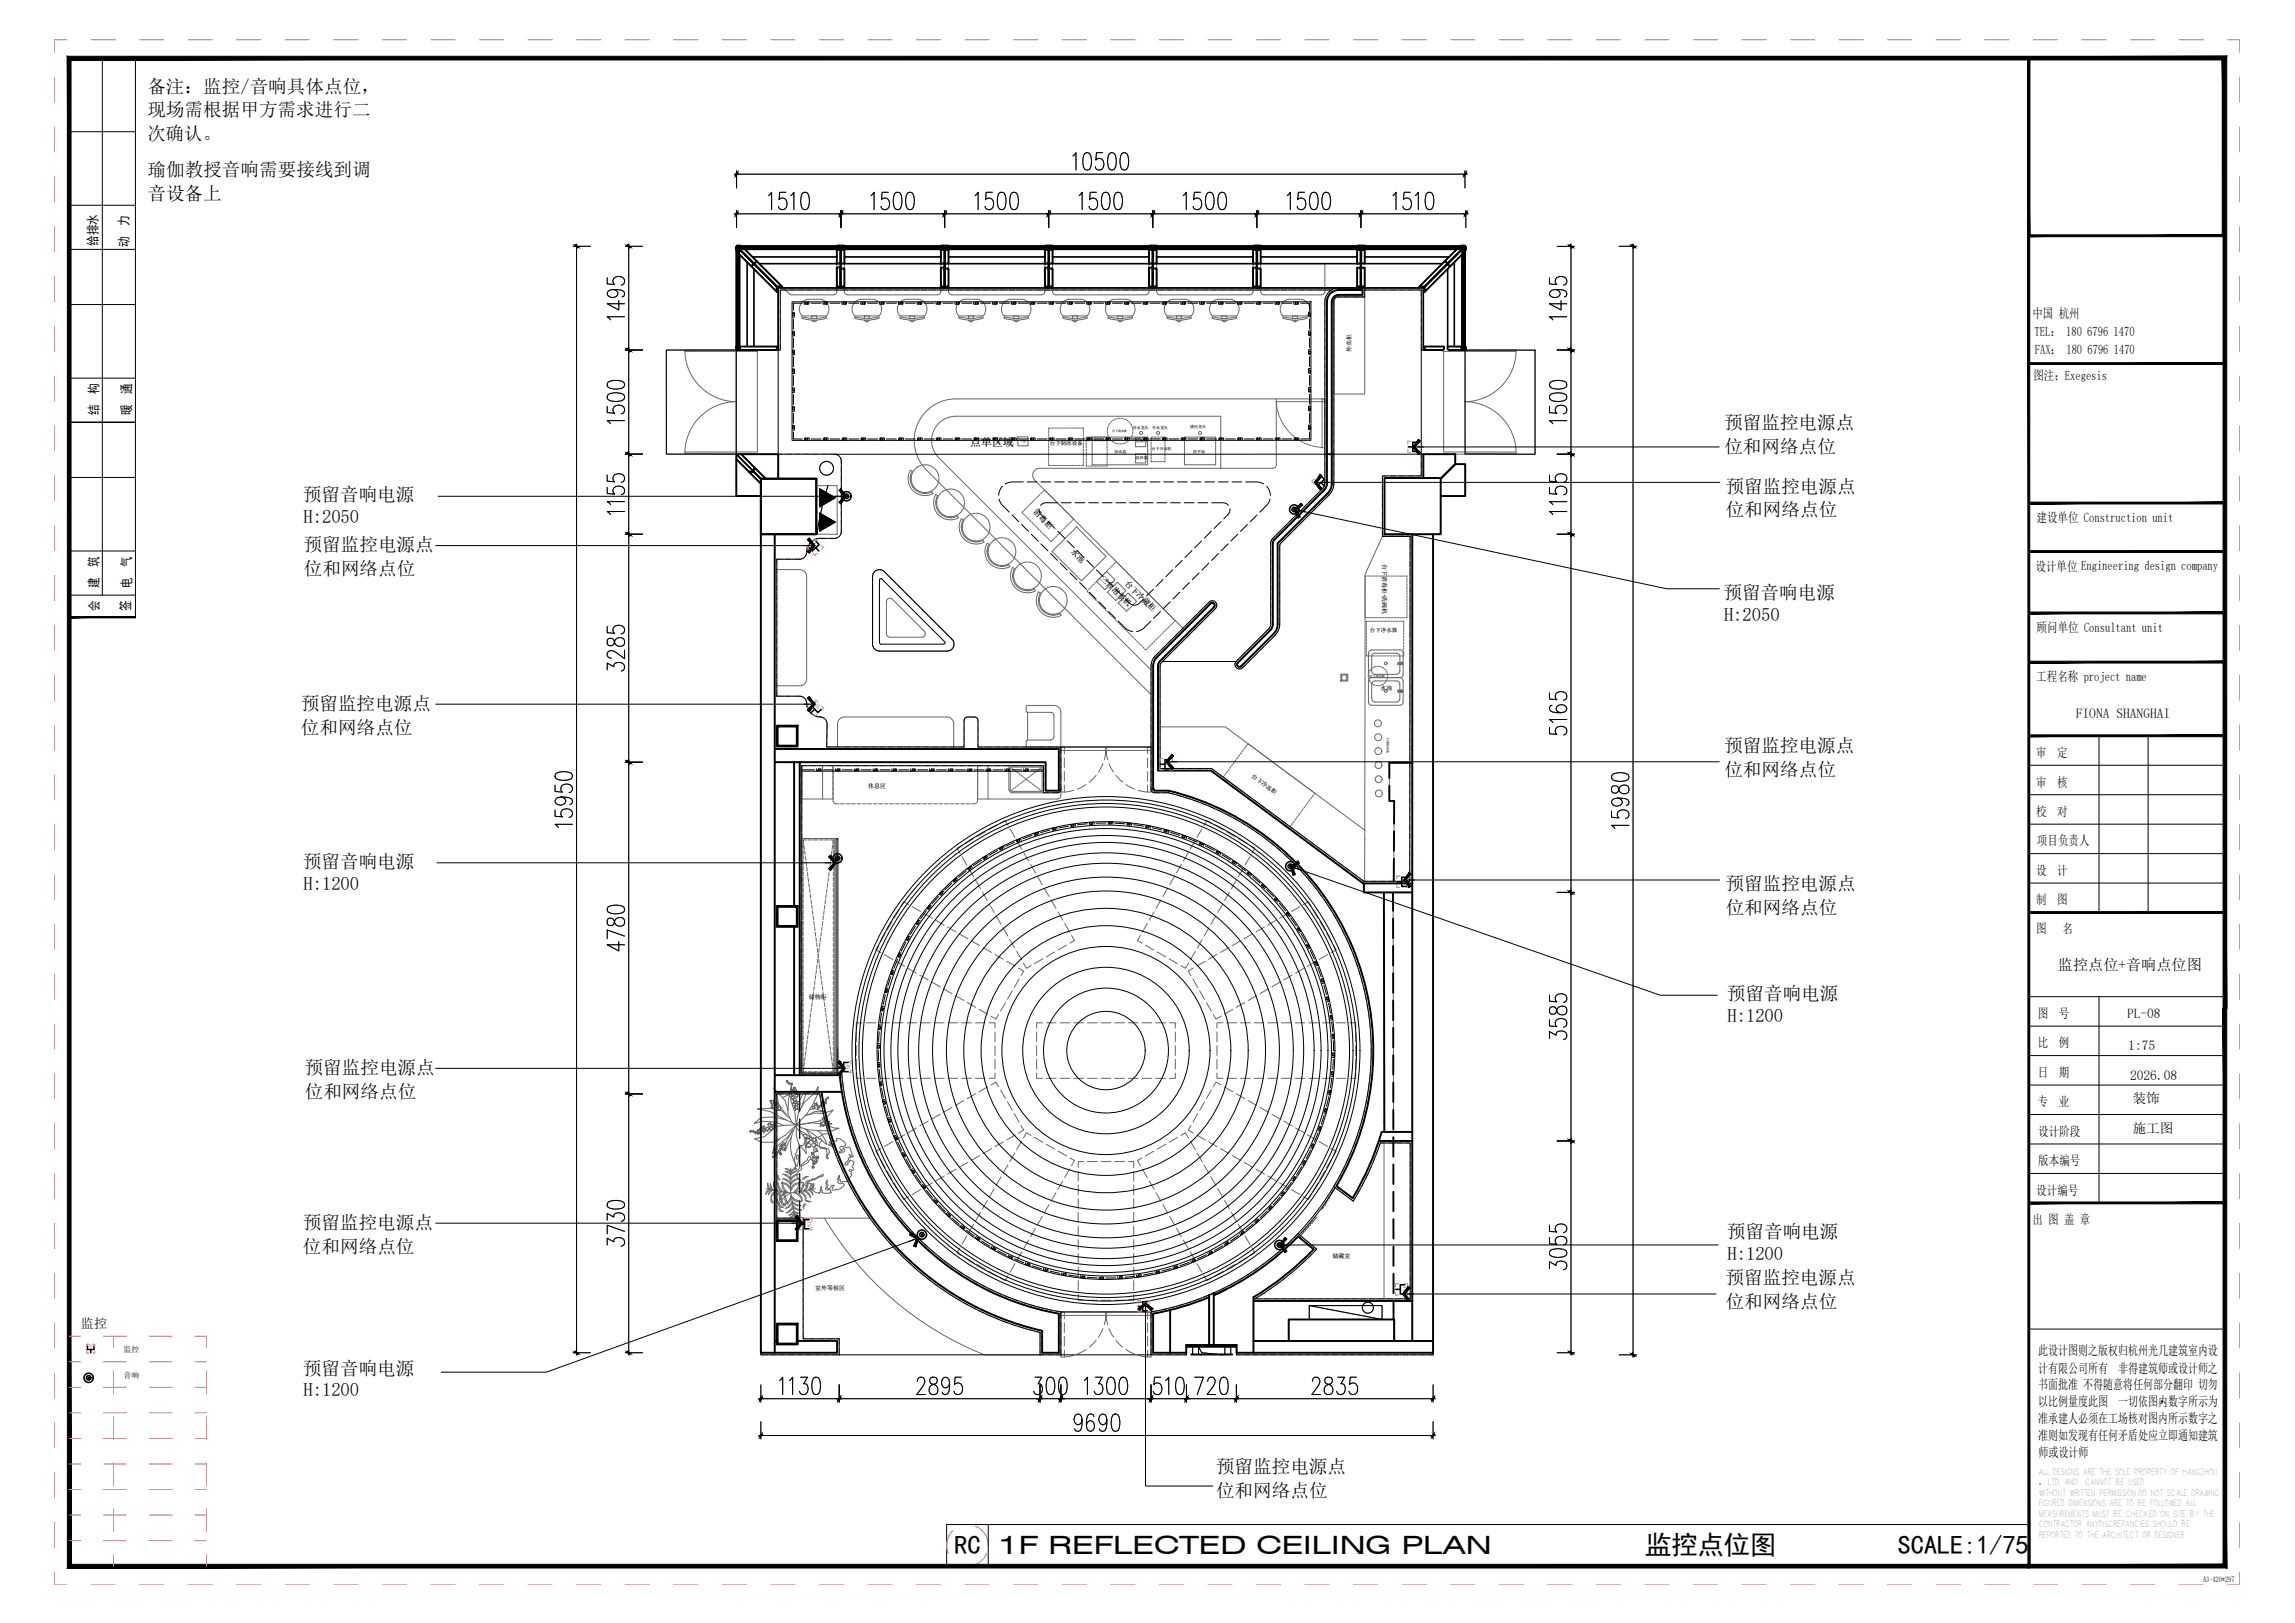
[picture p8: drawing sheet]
<svg xmlns="http://www.w3.org/2000/svg" width="594mm" height="420mm" viewBox="0 0 594 420" stroke-linecap="round" stroke-linejoin="round" font-family="sans-serif">
<defs><g id="words">
<g font-size="6.8">
<text x="247" y="402.4">RC</text>
<text x="425.9" y="402.4">监控点位图</text>
<text x="491.3" y="402.4">SCALE:1/75</text>
</g>
<text font-size="6.5" x="258.5" y="402.4">1F REFLECTED CEILING PLAN</text>
<g font-size="4.8">
<text x="38.1" y="24">备注：监控/音响具体点位，</text>
<text x="38.2" y="30.1">现场需根据甲方需求进行二</text>
<text x="38.1" y="36.3">次确认。</text>
<text x="38.2" y="45.6">瑜伽教授音响需要接线到调</text>
<text x="38.2" y="51.8">音设备上</text>
<text x="446.3" y="111">预留监控电源点</text>
<text x="446.4" y="117.2">位和网络点位</text>
<text x="78.4" y="129.7">预留音响电源</text>
<text x="446.7" y="127.5">预留监控电源点</text>
<text x="78.5" y="135.4">H:2050</text>
<text x="446.7" y="133.7">位和网络点位</text>
<text x="78.6" y="142.7">预留监控电源点</text>
<text x="78.6" y="148.8">位和网络点位</text>
<text x="446.1" y="155.2">预留音响电源</text>
<text x="446.3" y="160.8">H:2050</text>
<text x="77.9" y="183.7">预留监控电源点</text>
<text x="77.9" y="189.9">位和网络点位</text>
<text x="446.3" y="194.8">预留监控电源点</text>
<text x="446.4" y="200.9">位和网络点位</text>
<text x="78.4" y="224.8">预留音响电源</text>
<text x="78.5" y="230.4">H:1200</text>
<text x="446.7" y="230.4">预留监控电源点</text>
<text x="446.7" y="236.6">位和网络点位</text>
<text x="447" y="259">预留音响电源</text>
<text x="447.2" y="264.6">H:1200</text>
<text x="78.9" y="278.1">预留监控电源点</text>
<text x="78.9" y="284.2">位和网络点位</text>
<text x="78.4" y="318.2">预留监控电源点</text>
<text x="447" y="320.5">预留音响电源</text>
<text x="78.4" y="324.4">位和网络点位</text>
<text x="447.2" y="326.1">H:1200</text>
<text x="446.7" y="332.5">预留监控电源点</text>
<text x="446.7" y="338.7">位和网络点位</text>
<text x="78.4" y="355.9">预留音响电源</text>
<text x="78.5" y="361.5">H:1200</text>
<text x="314.8" y="381.4">预留监控电源点</text>
<text x="314.8" y="387.5">位和网络点位</text>
</g>
<text font-size="3.9" x="532.7" y="251.2">监控点位+音响点位图</text>
<g font-size="3.5">
<text x="537.3" y="186">FIONA SHANGHAI</text>
<text x="550.6" y="263.4">PL-08</text>
<text x="550.9" y="271.8">1:75</text>
<text x="551.4" y="279.6">2026.08</text>
<text x="552.1" y="285.5">装饰</text>
<text x="552.1" y="293.4">施工图</text>
</g>
<g font-size="3.4">
<text x="33.2" y="58.5" transform="rotate(-90 33.2 58.5)">力</text>
<text x="25.2" y="63.6" transform="rotate(-90 25.2 63.6)">给排水</text>
<text x="33.2" y="64" transform="rotate(-90 33.2 64)">动</text>
<text x="526.1" y="82.3">中国 杭州</text>
<text x="526.7" y="87">TEL： 180 6796 1470</text>
<text x="526.7" y="91.6">FAX： 180 6796 1470</text>
<text x="25.5" y="101.9" transform="rotate(-90 25.5 101.9)">构</text>
<text x="33.9" y="101.9" transform="rotate(-90 33.9 101.9)">通</text>
<text x="526.3" y="98.3">图注：Exegesis</text>
<text x="25.5" y="107.4" transform="rotate(-90 25.5 107.4)">结</text>
<text x="33.9" y="107.4" transform="rotate(-90 33.9 107.4)">暖</text>
<text x="527.2" y="135.2">建设单位 Construction unit</text>
<text x="25.5" y="146.7" transform="rotate(-90 25.5 146.7)">筑</text>
<text x="33.9" y="146.7" transform="rotate(-90 33.9 146.7)">气</text>
<text x="526.9" y="147.8">设计单位 Engineering design company</text>
<text x="25.5" y="152.2" transform="rotate(-90 25.5 152.2)">建</text>
<text x="33.9" y="152.2" transform="rotate(-90 33.9 152.2)">电</text>
<text x="25.6" y="158.2" transform="rotate(-90 25.6 158.2)">会</text>
<text x="33.7" y="158.2" transform="rotate(-90 33.7 158.2)">签</text>
<text x="527.2" y="163.7">顾问单位 Consultant unit</text>
<text x="527.1" y="176.4">工程名称 project name</text>
<text x="527.1" y="196">审</text>
<text x="532.5" y="196">定</text>
<text x="527.1" y="203.6">审</text>
<text x="532.5" y="203.6">核</text>
<text x="527.1" y="211.2">校</text>
<text x="532.5" y="211.2">对</text>
<text x="527.3" y="218.9">项目负责人</text>
<text x="527.1" y="226.5">设</text>
<text x="532.5" y="226.5">计</text>
<text x="527.1" y="234.1">制</text>
<text x="532.5" y="234.1">图</text>
<text x="527.1" y="241.6">图</text>
<text x="533.9" y="241.6">名</text>
<text x="527.5" y="263.5">图</text>
<text x="532.9" y="263.5">号</text>
<text x="527.5" y="271.1">比</text>
<text x="532.9" y="271.1">例</text>
<text x="527.5" y="278.8">日</text>
<text x="532.9" y="278.8">期</text>
<text x="527.5" y="286.4">专</text>
<text x="532.9" y="286.4">业</text>
<text x="527.6" y="294">设计阶段</text>
<text x="527.6" y="301.7">版本编号</text>
<text x="527.1" y="309.3">设计编号</text>
<text x="526.1" y="316.8">出 图 盖 章</text>
<text x="20.9" y="343.9">监控</text>
<text x="527.6" y="350.9">此设计图则之版权归杭州光几建筑室内设</text>
<text x="527.6" y="355.3">计有限公司所有</text>
<text x="527.6" y="359.7">书面批准 不得随意将任何部分翻印 切勿</text>
<text x="548.3" y="355.3">非得建筑师或设计师之</text>
<text x="527.6" y="364.1">以比例量度此图</text>
<text x="548.3" y="364.1">一切依图内数字所示为</text>
<text x="527.6" y="368.5">准承建人必须在工场核对图内所示数字之</text>
<text x="527.6" y="372.9">准则如发现有任何矛盾处应立即通知建筑</text>
<text x="527.7" y="377.1">师或设计师</text>
</g>
<text font-size="2.8" fill="#666" x="251.1" y="115.4">点单区域</text>
<text font-size="2.3" x="527.7" y="384.5">， LTD. AND</text>
<g font-size="2.1" fill="#666">
<text x="267.3" y="132.6" transform="rotate(45 267.3 132.6)">消毒柜</text>
<text x="277.1" y="143" transform="rotate(45 277.1 143)">水池</text>
<text x="284.8" y="149.8" transform="rotate(45 284.8 149.8)">三台泡茶机</text>
<text x="291.1" y="151.2" transform="rotate(45 291.1 151.2)">台下冷藏柜</text>
</g>
<g font-size="2.1">
<text x="527.6" y="381.8">ALL DESIGNS ARE THE SOLE PROPERTY OF HANGZHOU</text>
<text x="527.7" y="389.9">FIGURED DIMENSIONS ARE TO BE FOLLOWED ALL</text>
<text x="527.7" y="387.2">WITHOUT WRITTEN PERMISSION.DO NOT SCALE DRAWING</text>
<text x="539.8" y="384.5">CANNOT BE USED</text>
<text x="527.7" y="392.6">MEASUREMENTS MUST BE CHECKED ON SITE BY THE</text>
<text x="527.7" y="395.3">CONTRACTOR ANYDISCREPANCIES SHOULD BE</text>
<text x="527.7" y="398">REPORTED TO THE ARCHITECT OR DESIGNER</text>
</g>
<g font-size="2">
<text x="32" y="349.9">监控</text>
<text x="32" y="356.8">音响</text>
<text x="570.3" y="409.6">A3-420*297</text>
</g>
<g font-size="1.5" fill="#666">
<text x="349.8" y="91.1" transform="rotate(-90 349.8 91.1)">外卖柜</text>
<text x="357.8" y="145.9" transform="rotate(90 357.8 145.9)">台下消毒柜+洗碗机</text>
<text x="357.4" y="178.5">水池</text>
<text x="224.7" y="204">休息区</text>
<text x="323.9" y="201.2" transform="rotate(37 323.9 201.2)">台下冷冻柜</text>
<text x="209.4" y="258.5">储物柜</text>
<text x="344.9" y="325.6">储藏室</text>
<text x="211" y="333.9">室外等候区</text>
</g>
<g font-size="1.4" fill="#666">
<text x="271.8" y="115.1">台下制冰设备</text>
<text x="354.6" y="163.6">台下净水器</text>
</g>
<g font-size="1.3">
<text x="366.4" y="114.9" transform="rotate(90 366.4 114.9)">JK</text>
<text x="340.9" y="125" transform="rotate(-43 340.9 125)">JK</text>
<text x="210.1" y="141.8" transform="rotate(-43 210.1 141.8)">JK</text>
<text x="210.8" y="182.5" transform="rotate(47 210.8 182.5)">JK</text>
<text x="302.3" y="197" transform="rotate(90 302.3 197)">JK</text>
<text x="363.6" y="227.5" transform="rotate(90 363.6 227.5)">JK</text>
<text x="219.1" y="275.4" transform="rotate(90 219.1 275.4)">JK</text>
<text x="209" y="316.1" transform="rotate(90 209 316.1)">JK</text>
<text x="363.2" y="333" transform="rotate(90 363.2 333)">JK</text>
<text x="296.5" y="337.3" transform="rotate(90 296.5 337.3)">JK</text>
</g>
<g font-size="1" fill="#666">
<text x="293.2" y="111.1">净水龙头</text>
<text x="298.2" y="111">开水龙头</text>
<text x="308.1" y="110.7">感应龙头</text>
<text x="288.5" y="117.4">沥水盘</text>
<text x="294" y="118.9">洗杯器</text>
<text x="294" y="114.5">过滤网</text>
<text x="298.2" y="116.5">台下开水机</text>
<text x="308.9" y="117.2">洗手池</text>
</g>
<text font-size=".9" x="22.9" y="348.8">JK</text>
<g font-size=".8" fill="#666">
<text x="287.9" y="111.8">台下储水桶</text>
<text x="264.1" y="114.5">平板</text>
<text x="281.5" y="114.2">台下净水设备</text>
<text x="354.6" y="175.2">台下储水桶</text>
<text x="359" y="191" transform="rotate(90 359 191)">打酒机设备</text>
</g>
</g></defs>
<g fill="none" stroke="#666" stroke-width=".26">
<path d="M280.8 39.7l.8-.2a2.23 2.23 0 0 1 .9 2.6l-.1 1.1-.3 .6-.5 .2-.8-.2a4.5 4.5 0 0 1 0-4.1zM285.4 39.5h-1.6l-.1 2a1.24 1.24 0 0 1 1.6-.3 1.24 1.24 0 0 1 .4 1.5 1.14 1.14 0 0 1-.9 1.3 1.14 1.14 0 0 1-1.3-.8M287.2 39.7l.8-.2a2.23 2.23 0 0 1 1 2.6l-.2 1.1-.3 .6-.5 .2-.8-.2a4.5 4.5 0 0 1 0-4.1zM290.4 39.7l.8-.2a2.23 2.23 0 0 1 1 2.6l-.2 1.1-.3 .6-.5 .2-.8-.2a4.5 4.5 0 0 1 0-4.1zM190.1 55.3h27.1M190.1 45.1h188.6M190.7 44.2v4.5M190.7 54.4v4.5M198.9 50.6l.8-.8v4.5M203.4 49.8h-1.6l-.1 1.9a1.23 1.23 0 0 1 1.6-.3 1.23 1.23 0 0 1 .4 1.6 1.14 1.14 0 0 1-.9 1.3 1.14 1.14 0 0 1-1.3-.9M204.7 50.6l.8-.8v4.5M207.7 50l.9-.2a2.21 2.21 0 0 1 .9 2.5l-.1 1.1-.4 .7-.4 .2-.9-.2a4.5 4.5 0 0 1 0-4.1z"/>
<path d="M217 55.3h1.2M217.2 55.3h1.2M217.6 54.4v4.5M217.8 54.4v4.5M218.1 55.3h27M225.5 50.6l.8-.8v4.5M230 49.8h-1.7l-.1 1.9a1.24 1.24 0 0 1 1.6-.3 1.24 1.24 0 0 1 .5 1.6 1.14 1.14 0 0 1-1 1.3 1.14 1.14 0 0 1-1.3-.9M231.7 50l.8-.2a2.21 2.21 0 0 1 1 2.5l-.2 1.1-.3 .7-.5 .2-.8-.2a4.5 4.5 0 0 1 0-4.1zM234.9 50l.8-.2a2.21 2.21 0 0 1 1 2.5l-.2 1.1-.3 .7-.5 .2-.8-.2a4.5 4.5 0 0 1 0-4.1zM244.5 54.4v4.5M245.1 55.3h25.8M252.4 50.6l.8-.8v4.5"/>
<path d="M256.9 49.8h-1.6l-.2 1.9a1.24 1.24 0 0 1 1.6-.3 1.24 1.24 0 0 1 .5 1.6 1.14 1.14 0 0 1-.9 1.3 1.14 1.14 0 0 1-1.3-.9M258.6 50l.5-.2 .8 .2a4.5 4.5 0 0 1 0 4.1l-.5 .2-.8-.2a4.5 4.5 0 0 1 0-4.1zM261.8 50l.5-.2 .8 .2a4.5 4.5 0 0 1 0 4.1l-.4 .2-.9-.2a4.5 4.5 0 0 1 0-4.1zM270.9 55.3h1.2M271.5 54.4v4.5M272 55.3h25.9M277.7 40.4l.8-.9v4.5M279.3 50.6l.8-.8v4.5M283.8 49.8h-1.6l-.1 1.9a1.24 1.24 0 0 1 1.6-.3 1.24 1.24 0 0 1 .4 1.6 1.14 1.14 0 0 1-.9 1.3 1.14 1.14 0 0 1-1.3-.9M285.6 50l.5-.2 .8 .2a4.5 4.5 0 0 1 0 4.1l-.8 .2a2.24 2.24 0 0 1-1-2.6l.2-1.1zM288.8 50l.5-.2 .8 .2a4.5 4.5 0 0 1 0 4.1l-.8 .2a2.24 2.24 0 0 1-1-2.6l.2-1.1zM297.8 55.3h1.2"/>
<path d="M298.4 54.4v4.5M298.9 55.3h25.9M306.3 50.6l.8-.8v4.5M310.8 49.8h-1.6l-.2 1.9a1.24 1.24 0 0 1 1.6-.3 1.24 1.24 0 0 1 .5 1.6 1.14 1.14 0 0 1-.9 1.3 1.14 1.14 0 0 1-1.4-.9M312.5 50l.5-.2 .8 .2a4.5 4.5 0 0 1 0 4.1l-.8 .2a2.24 2.24 0 0 1-1-2.6l.2-1.1zM315.7 50l.5-.2 .8 .2a4.5 4.5 0 0 1 0 4.1l-.8 .2a2.24 2.24 0 0 1-1-2.6l.2-1.1zM324.8 55.3h28.1M325.3 54.4v4.5M333.2 50.6l.8-.8v4.5M337.7 49.8h-1.6l-.2 1.9a1.24 1.24 0 0 1 1.6-.3 1.24 1.24 0 0 1 .5 1.6 1.15 1.15 0 0 1-.9 1.3 1.15 1.15 0 0 1-1.3-.9M339.5 50l.8-.2a2.25 2.25 0 0 1 .9 2.5l-.5 1.8-.4 .2-.8-.2a4.4 4.4 0 0 1 0-4.1zM342.7 50l.8-.2a2.25 2.25 0 0 1 .9 2.5l-.5 1.8-.4 .2-.8-.2a4.4 4.4 0 0 1 0-4.1z"/>
<path d="M352.3 54.4v4.5M352.8 55.3h26.1M360.6 50.6l.8-.8v4.5M365.1 49.8h-1.7l-.1 1.9a1.24 1.24 0 0 1 1.6-.3 1.24 1.24 0 0 1 .5 1.6 1.14 1.14 0 0 1-.9 1.3 1.14 1.14 0 0 1-1.4-.9M366.3 50.6l.8-.8v4.5M369.4 50l.8-.2a2.21 2.21 0 0 1 1 2.5l-.2 1.1-.3 .7-.5 .2-.8-.2a4.5 4.5 0 0 1 0-4.1zM378.6 45.1h1.2M378.8 55.3h1.2M379.2 44.2v4.5M379.4 54.4v4.5M148.4 63.8h4.4M149.2 63.2v286.5"/>
<path d="M157.2 71.9v1.6l1.9 .2a1.24 1.24 0 0 1-.3-1.6 1.24 1.24 0 0 1 1.6-.5 1.17 1.17 0 0 1 1.2 .7 1.17 1.17 0 0 1-.4 1.4l-.4 .1M158.7 74.9a1.17 1.17 0 0 1 1.3 1.2 1.45 1.45 0 0 1-1.5 .9 1.45 1.45 0 0 1-1.3-1.1l.2-.5a4.1 4.1 0 0 1 4.1 0l.2 .8-.2 .5-.5 .2M160.2 77.8v2.4l-3-1.6h4.5M161.8 63.8h4.5M162.7 63.2v26.9M190.5 63.9l-.1 .8h.2M190.6 63.9l4.5 4.4-.6 .6-3.2-3.2v-1.2zM190.7 63.9h.1v26.6h-.1zM190.7 63.9l-.2 .7v-.7l.2 26.7M190.8 63.8l.6 .6h1.2l3.3 3.2-.7 .6zM190.8 63.6l.9-.1-.2 .1 .1 .1M190.8 63.8h26l.7-.2h-.7l.7 .2"/>
<path d="M190.8 63.6h.7zM190.8 63.9h.1M190.8 64.3h26.6v.1h-26.6zM190.8 64.1h26.6v.2h-26.6zM190.8 63.8h26.6v.1h-26.6zM190.8 64.4l.2 .2M190.8 63.9v.1M190.8 64.3h.1M191 63.9h.2v26.6h-.2zM191.2 64.6h.1M191.2 63.9h.1M191.2 63.9h.1v26.6h-.1z"/>
<path d="M191.3 63.9l.2 .2M191.4 64.6h.2M191.5 65.9l-.2 24.6M191.5 64.3h.1M191.5 64.5v.2M193.3 66.3l8.2 8.2h16M193.4 67.9v21.8M194.5 68.9l.6-.6 6 6v1.2zM194.8 66.5h21.8M195.2 69.6v20.1M195.3 68.3l.6-.7 6.5 6.6h-1.2zM195.6 67.9v.1"/>
<path d="M196 69.2h.1M196.1 69.3l.1 .1M196.2 69.3h.1M196.3 69.5h.1M196.4 69.5v.1M196.5 69.7h.1M196.5 69.7l.1 .1M196.5 68.2h20.1v7.2a.89 .89 0 0 1-.9 .9M196.5 68.2h20.1M196.5 68.2l7.8 7.9M196.6 69.6v.1M196.6 69.8l.1 .1"/>
<path d="M201.1 74.3l.3 .4M201.4 74.7v15.9h-10.7h.9v-.9h9.5v.9h.3v-.4h-.3M201.5 74.5l-.1 .2M204.3 76.1l.7 .2M205 76.3h10.7M216.6 69.2h.9v5h-.9zM217.4 64.4h.1M217.4 64.4l-24.6 .2M217.4 63.8h.1M217.4 63.9v.2M217.4 64.3h.1M217.5 63.8v4.4h-.9v-3.5h.9z"/>
<path d="M217.5 63.6l-.8-.1v.2M217.5 68.2v.9h.2M217.5 69.3h.2M217.5 69.5h.2M217.5 69.7h.2M217.5 69.8h.2M217.5 74.2v.3M217.5 70l.1-.2-.1 4.7M217.5 74.5h.2M217.6 69.1v.9M217.6 70h.1M217.7 69.5h.9v4.7h-.9z"/>
<path d="M217.7 74.2v.3M217.7 68.2h26.8v-4.4l-.1 .9h-.8v3.5M217.7 68.2v-4.4v.9h.9v3.5M217.7 63.6l.9-.1-.2 .1 .2 .1M217.7 63.8h26l.8-.2h-.8h.8l-.1 .2M217.7 63.6h.7zM217.7 74.2v.3h26.8M217.7 68.2v1.3M217.7 64.4h.1M217.7 63.8h.1M217.8 64.3h26.6v.1h-26.6zM217.8 64.1h26.6v.2h-26.6z"/>
<path d="M217.8 63.8h26.6v.1h-26.6zM217.8 64.4l26.6 .2M217.8 63.9v.2M217.8 64.3h.1M218.6 66.5h25M219.5 76.3h23.2M219.5 76.3a.91 .91 0 0 1-.9-.9v-7.2h25v7.2a.89 .89 0 0 1-.9 .9M243.6 69.3h.9v4.9h-.9zM244.4 64.4h.1M244.4 63.9v.2M244.4 64.3h.1M244.4 64.4v.2"/>
<path d="M244.5 63.6l-.9-.1v.2M244.5 69.8h.1M244.5 69.1h.1M244.5 68.2v1.1h.1M244.5 69.5h.1M244.5 69.7h.1M244.5 67.9h.1M244.5 68.8h.1M244.5 68.2h.1M244.5 74.2v.3M244.5 69.8v4.7M244.5 74.5h.1"/>
<path d="M244.5 69.1v.9M244.6 69.5h.9v4.7h-.9zM244.6 74.2v.3M244.6 68.2h26.8v-4.4l-.1 .9h-.8v3.5M244.6 68.2v-4.4l.1 .9h.8v3.5M244.6 63.6l.9-.1-.2 .1 .2 .1M244.6 63.8h26.1l.7-.2h-.7l.7 .2M244.6 63.6h.7zM244.6 74.2v.3h26.8M244.6 68.2v1.3M244.7 64.4h.1M244.7 63.8h.1"/>
<path d="M244.7 64.3h26.6v.1h-26.6zM244.7 64.1h26.6v.2h-26.6zM244.7 63.8h26.6v.1h-26.6zM244.7 64.4l26.6 .2M244.7 63.9v.2M244.7 64.3h.1M245.5 66.5h25M246.4 76.3h23.2M270.5 69.3h.9v4.9h-.9zM270.5 68.2v7.2a.89 .89 0 0 1-.9 .9M270.5 68.2h-25v7.2a.89 .89 0 0 0 .9 .9M271.3 64.4h.1"/>
<path d="M271.3 63.8h.1M271.3 63.9v.2M271.3 64.3h.1M271.3 64.4v.2M271.4 63.6l-.8-.1v.2M271.4 69.1h.2M271.4 68.2v1.1h.2M271.4 69.7h.1M271.4 67.9h.2M271.4 68.8h.2M271.4 68.2h.2M271.4 74.2v.3"/>
<path d="M271.4 70h.1M271.5 69.1v.9M271.5 69.8h-.1v4.7M271.5 69.5h1v4.7h-1zM271.5 74.2l.1 .3h-.2M271.6 68.2h26.7v-4.4v.9h-.9v3.5M271.6 68.2v-4.4v.9h.9v3.5M271.6 63.6l.9-.1-.2 .1 .1 .1M271.6 63.8h26l.7-.2h-.7l.7 .2M271.6 63.6h.7zM271.6 74.2v.3h26.7M271.6 68.2l-.1 1.3h-.1"/>
<path d="M271.6 64.4v.2M271.6 64.6h26.7M271.6 63.8h.1M271.6 64.3h26.6v.1h-26.6zM271.6 64.1h26.6v.2h-26.6zM271.6 63.8h26.6v.1h-26.6zM271.6 63.9v.2M271.6 64.3h.1M272.5 66.5h24.9M273.4 76.3h23.1M297.4 69.3h.9v4.9h-.9zM297.4 68.2v7.2a.89 .89 0 0 1-.9 .9"/>
<path d="M297.4 68.2h-24.9v7.2a.89 .89 0 0 0 .9 .9M298.2 64.4h.1M298.2 63.8h.1M298.2 63.9v.2M298.2 64.3h.1M298.2 64.4v.2M298.3 63.6l-.8-.1v.2M298.3 69.1h.2M298.3 68.2v1.1h.2M298.3 69.5h.2M298.3 69.7h.2M298.3 67.9h.2"/>
<path d="M298.3 68.8h.2M298.3 68.2h.2M298.3 74.2v.3M298.4 70h.1M298.4 74.5h.1M298.4 69.1v.9M298.5 69.8h-.2v4.7M298.5 69.5h.9v4.7h-.9zM298.5 74.2v.3M298.5 68.2h26.8v-4.4l-.1 .9h-.8v3.5M298.5 68.2v-4.4l.1 .9h.8v3.5M298.5 63.6l.9-.1-.2 .1 .2 .1"/>
<path d="M298.5 63.6h.7zM298.5 74.2v.3h26.8M298.5 68.2v1.3M298.6 64.4v.2M298.6 64.3h26.6v.1h-26.6zM298.6 64.1h26.6v.2h-26.6zM298.6 63.8h26.6v.1h-26.6zM298.6 63.8l-.1-.2 26 .2 .8-.2h-.8l.8 .2M298.6 63.9v.2M298.6 64.3h.1M299.4 66.5h25M299.4 75.4a.89 .89 0 0 0 .9 .9"/>
<path d="M300.3 76.3h23.2M324.4 69.3h.9v4.9h-.9zM324.4 68.2v7.2a.89 .89 0 0 1-.9 .9M324.4 68.2h-25v7.2M325.2 64.4h.1M325.2 64.4l-26.6 .2M325.2 63.8h.1M325.2 63.9v.2M325.2 64.3h.1M325.3 63.6l-.9-.1v.2M325.3 69.8h.1M325.3 69.1h.1"/>
<path d="M325.3 68.2v1.1h.1M325.3 69.5h.1M325.3 69.7h.1M325.3 67.9h.1M325.3 68.8h.1M325.3 68.2h.1M325.3 74.2v.3M325.3 69.8v4.7M325.3 74.5h.1M325.3 69.1l.1 .9M325.4 69.5h.9v4.7h-.9zM325.4 74.2v.3"/>
<path d="M325.4 68.2h26.8v-4.4l-.1 .9h-.8v3.5M325.4 68.2v-4.4l.1 .9h.8v3.5M325.4 63.6l.9-.1-.1 .1 .1 .1M325.4 63.8h26.1l.7-.2h-.7l.7 .2M325.4 63.6h.8zM325.4 74.2v.3h26.8M325.4 68.2v1.3M325.5 64.4h.1M325.5 63.8h.1M325.5 64.3h26.6v.1h-26.6zM325.5 64.1h26.6v.2h-26.6zM325.5 63.8h26.6v.1h-26.6z"/>
<path d="M325.5 64.4h26.6M325.5 63.9v.2M325.5 64.3h.1M326.3 66.5h25M327.2 76.3h14.8M327.2 76.3a.91 .91 0 0 1-.9-.9v-7.2h16.6v7.2a.89 .89 0 0 1-.8 .9M344.6 75.1h-142.6v15.5h-.6M345.3 77.8v39.8M345.3 77.8a.89 .89 0 0 1 .9-.9h7.1v-2.4h-6.8a3.6 3.6 0 0 0-3.6 3.6v39.5M345.3 78.1a1.25 1.25 0 0 1 1.2-1.2h6.8v25.1h-8v-23.9M351.3 69.3h.9v4.9h-.9zM352.1 64.4h.1"/>
<path d="M352.1 63.8h.1M352.1 63.9v.2M352.1 64.3h.1M352.2 63.6l-.8-.1v.2M352.2 69.8h.1M352.2 69.1h.2M352.2 68.2v1.1h.1M352.2 69.5h.1M352.2 69.7h.1M352.2 67.9h.2M352.2 68.8h.2M352.2 68.2h.2"/>
<path d="M352.2 74.2v.3M352.2 69.8v4.7M352.2 74.5h.1M352.3 69.8h.1M352.3 69.1l-.1 .9M352.3 69.3h1v4.9h-1zM352.3 74.2v.3h.5v-.3M352.4 63.8v.9h.9v3.5h-.9zM352.4 63.6l.9-.1-.2 .1 .1 .1M352.4 63.8h26l.7-.2h-.7l.7 .2M352.4 63.6h.7zM352.4 74.2v.3h15.9"/>
<path d="M352.4 68.2v1.1M352.4 64.4h.1M352.4 63.8h.1M352.5 64.3h26.5v.1h-26.5zM352.5 64.1h26.5v.2h-26.5zM352.5 63.8h26.5v.1h-26.5zM352.5 64.4l24.6 .2M352.5 63.9v.2M352.5 64.3h.1M353.3 75.1h14.6v15.5h.5M353.3 68.2h20.1M353.3 66.5h21.8"/>
<path d="M368.3 74.5l.1 .1M368.7 74.2l-.4 .3M373.1 69.8h.1M373.2 69.7v.2M373.2 69.7h.2M373.3 69.6v.1M373.3 69.6l-.1 .1M373.4 69.5h.1M373.5 69.4v.1M373.6 69.3h.1M373.7 69.2v.1M373.7 69.3h.1"/>
<path d="M373.7 69.1l.1 .1M373.8 69.1h.1M374 67.6l.7 .6-6 6h-1.3zM374.7 68.4l.6 .6-6.5 6.5v-1.2zM374.7 69.6v20.8M375 68.7h.1M376.5 67.9v21.8M376.7 66.4l-8.3 8.2v16M377.3 64.4h1.2l.6-.6-4.4 4.4-.6-.6zM378.4 64.6v.1M378.4 64.3h.1M378.4 64.5v.2"/>
<path d="M378.4 65.9l.1 24.6M378.5 64.6h-.2M378.5 63.9h.2v26.6h-.2zM378.5 63.9l-.1 .2M378.7 64.6h.1M378.7 63.9h.1M378.7 63.9h.2v26.6h-.2zM379 63.9h.1M379 64.4l-.1 .2M379 63.9v.1M379 64.3h.1M379.1 63.9h.1v26.6h-.1z"/>
<path d="M379.1 63.6l-.8-.1v.2M379.2 63.9l-.6 .6v1.2l-3.2 3.3-.7-.7zM379.2 63.9v.7M379.3 64.6v25.3M379.3 63.9l.1 .7zM379.4 63.9v.9v-.2l-.1 .1M401.1 71.9v1.6l1.9 .2a1.24 1.24 0 0 1-.2-1.6 1.24 1.24 0 0 1 1.5-.5 1.17 1.17 0 0 1 1.2 .7 1.17 1.17 0 0 1-.3 1.4l-.5 .1M402.6 74.9a1.18 1.18 0 0 1 1.3 1.2 1.45 1.45 0 0 1-1.5 .9 1.45 1.45 0 0 1-1.3-1.1l.2-.5a4 4 0 0 1 4.1 0l.2 .8-.2 .5-.5 .2M403.1 63.8h4.5M404.1 77.8v2.4l-3-1.6h4.5M406.7 63.2v1.2M406.7 64.3v25.8"/>
<path d="M419.1 63.8h4.5M422.7 63.2v288.1M157.4 99a4.5 4.5 0 0 1 4.1 0l.2 .8a2.23 2.23 0 0 1-2.6 .9l-1.1-.1-.6-.4-.2-.4zM161.7 82h-4.5l.8 .8M161.8 90.6h4.5M162.7 90v27M177.3 90.6h13.2v26.8h-13.2a13.4 13.4 0 0 1 13.4-13.4 13.4 13.4 0 0 1-13.4-13.4zM177.3 91h18.8v26h-18.8M190.4 90.6h-17.9v27l18-.1M190.5 89.9v.7zM190.6 89.8l-.1 .1-.1-.2 .1 .9M190.7 90.5v.1"/>
<path d="M190.8 90.5h.2M191.2 90.5h.1M191.3 90.5v.1M207.8 82a10.6 10.6 0 0 0 5.9 0M210.1 82.9v.2h1.3v-.2M210.1 82.4v-.6h-2.5a2.6 2.6 0 0 1 1.5-4.3h1.7a3.2 3.2 0 0 1 3.2 .9 2.58 2.58 0 0 1-.1 3.4h-3.8h1.3v.6M210.5 83.1v.2h.5v-.2M213.7 82l.2 .2a8.2 8.2 0 0 1-6.3 0l.2-.2M221.4 82a10.6 10.6 0 0 0 6 0M223.8 82.9v.2h1.2v-.2M223.8 82.4v-.6h-2.6a2.6 2.6 0 0 1 1.5-4.3h1.7a3.2 3.2 0 0 1 3.2 .9 2.58 2.58 0 0 1-.1 3.4h-3.7h1.2v.6M224.2 83.1v.2h.4v-.2"/>
<path d="M227.4 82l.2 .2a8.2 8.2 0 0 1-6.4 0l.2-.2M233.2 82a10.6 10.6 0 0 0 5.9 0M235.5 82.9v.2h1.2v-.2M235.5 82.4v-.6h-2.5a2.6 2.6 0 0 1 1.4-4.3h1.7a3.2 3.2 0 0 1 3.3 .9 2.57 2.57 0 0 1-.1 3.4h-3.8h1.2v.6M235.9 83.1v.2h.4v-.2M239.1 82l.2 .2a8.2 8.2 0 0 1-6.4 0l.3-.2M248.4 82a10.6 10.6 0 0 0 5.9 0M250.7 82.9v.2h1.3v-.2M250.7 82.4v-.6h-2.5a2.6 2.6 0 0 1 1.4-4.3h1.7a3.2 3.2 0 0 1 3.3 .9 2.57 2.57 0 0 1-.1 3.4h-3.8h1.3v.6M251.1 83.1v.2h.4v-.2M254.3 82l.2 .2a8.2 8.2 0 0 1-6.3 0l.2-.2M260.1 82a10.6 10.6 0 0 0 5.9 0"/>
<path d="M262.4 82.9v.2h1.3v-.2M262.8 83.1v.2h.5v-.2M266 82l.2 .2a8.2 8.2 0 0 1-6.3 0l.2-.2M266.2 81.8h-3.8h1.3v.6M266.2 81.8a2.6 2.6 0 0 0-1.5-4.3h-1.7a3.2 3.2 0 0 0-3.2 .9 2.6 2.6 0 0 0 .1 3.4h2.5v.6M275.3 82a10.6 10.6 0 0 0 5.9 0M277.6 82.9v.2h1.3v-.2M278.1 83.1v.2h.4v-.2M281.2 82l.2 .2a8.2 8.2 0 0 1-6.3 0l.2-.2M281.4 81.8h-3.8h1.3v.6M281.4 81.8a2.6 2.6 0 0 0-1.4-4.3h-1.7a3.2 3.2 0 0 0-3.3 .9 2.6 2.6 0 0 0 .1 3.4h2.5v.6M287 82a10.6 10.6 0 0 0 5.9 0"/>
<path d="M289.3 82.9v.2h1.3v-.2M289.3 82.4v-.6h-2.5a2.6 2.6 0 0 1 1.5-4.3h1.7a3.2 3.2 0 0 1 3.2 .9 2.58 2.58 0 0 1-.1 3.4h-3.8h1.3v.6M289.8 83.1v.2h.4v-.2M292.9 82l.3 .2a8.2 8.2 0 0 1-6.4 0l.2-.2M302.2 82a10.6 10.6 0 0 0 6 0M304.6 82.9v.2h1.2v-.2M304.6 82.4v-.6h-2.5a2.6 2.6 0 0 1 1.4-4.3h1.7a3.2 3.2 0 0 1 3.3 .9 2.57 2.57 0 0 1-.2 3.4h-3.7h1.2v.6M305 83.1v.2h.4v-.2M308.2 82l.2 .2a8.2 8.2 0 0 1-6.4 0l.2-.2M314 82a10.6 10.6 0 0 0 5.9 0M316.3 82.9v.2h1.3v-.2M316.3 82.4v-.6h-2.5a2.6 2.6 0 0 1 1.4-4.3h1.7a3.2 3.2 0 0 1 3.3 .9 2.58 2.58 0 0 1-.1 3.4h-3.8h1.3v.6"/>
<path d="M316.7 83.1v.2h.4v-.2M319.9 82l.2 .2a8.2 8.2 0 0 1-6.4 0l.3-.2M332.3 82a10.6 10.6 0 0 0 5.9 0M334.6 82.9v.2h1.3v-.2M334.6 82.4v-.6h-2.5a2.6 2.6 0 0 1 1.4-4.3h1.7a3.2 3.2 0 0 1 3.3 .9 2.58 2.58 0 0 1-.1 3.4h-3.8h1.3v.6M335 83.1v.2h.4v-.2M338.2 82l.2 .2a8.2 8.2 0 0 1-6.4 0l.3-.2M368.4 90.6h4.8M368.4 90.6h.4M373 90.6l.2 .1M373.2 90.7h.4M373.2 90.6v.1"/>
<path d="M373.3 90.6v.1M373.5 90.6v.1M373.8 90.4v-.7h-5v.9h4.8M374.7 89.7h3.6v.9h.9h-4.2M378.5 90.5v.1M378.7 90.5h.1M378.9 90.5h.2M379.2 89.9l.2 .7v-.7l-.2 .7M379.2 90.5v.1M379.3 89.8h.1v.8M379.4 90.7h18v26.9h-20.7M392.5 91h-18.8v26h18.8"/>
<path d="M392.5 90.6h-13.2v26.8h13.2M392.5 90.6a13.4 13.4 0 0 1-13.4 13.4 13.4 13.4 0 0 1 13.4 13.4M401.3 99a4.5 4.5 0 0 1 4.1 0l.2 .8a2.23 2.23 0 0 1-2.6 .9l-1-.1-.7-.4-.2-.4zM403.1 90.6h4.5M405.6 82h-4.5l.9 .8M406.7 90v27M157.2 105.2v1.6l1.9 .2a1.24 1.24 0 0 1-.3-1.6 1.24 1.24 0 0 1 1.6-.5 1.17 1.17 0 0 1 1.2 .7 1.17 1.17 0 0 1-.4 1.4l-.4 .1M157.4 102.2a4.5 4.5 0 0 1 4.1 0l.2 .8a2.23 2.23 0 0 1-2.6 .9l-1.1-.1-.6-.4-.2-.4zM161.7 108.9h-4.5l.8 .8M161.8 117.6h4.5M162.7 117v1.1M162.7 118.1v19.7"/>
<path d="M190.6 117.6h10.8v6.3M190.6 117.6v10.8h6.4M190.6 117.6l4.5 4.5h-1.2l-3.3-3.2M191.9 117.6l6.3 6.3M201.4 117.6h14.6M216 117.6a1.79 1.79 0 0 1 1.8 1.8M217.8 119.4v18.2a1.79 1.79 0 0 1-1.8 1.8M263.5 113.1h2.6v2.3h-2.6zM271.5 119.9v.6h.5M271.5 111.6v.5M271.5 112.4v.5M271.5 113.1v.5"/>
<path d="M271.5 113.9v.5M271.5 114.6v.6M271.5 115.4v.5M271.5 116.2v.5M271.5 116.9v.5M271.5 117.7v.5M271.5 118.4v.5M271.5 119.2v.5M272 110.8h-.5v.6M272.3 110.8h.5M273 110.8h.5M273.8 110.8h.5"/>
<path d="M274.6 110.8h.5M275.3 110.8h.5M276.1 110.8h.5M276.8 110.8h.5M277.6 110.8h.5M278.3 110.8h.5M279.1 110.8h.5M279.9 110.8h.5v.6M280.4 119.9v.6h-.5M280.4 111.6v.5M280.4 112.4v.5M280.4 113.1v.5"/>
<path d="M280.4 113.9v.5M280.4 114.6v.6M280.4 115.4v.5M280.4 116.2v.5M280.4 116.9v.5M280.4 117.7v.5M280.4 118.4v.5M280.4 119.2v.5M281.2 114v.5M281.2 114.8v.5M281.2 115.5v.5M281.2 116.3v.5"/>
<path d="M281.2 117v.5M281.2 119.3v.5M281.2 117.8v.5M281.2 118.5v.5M281.5 113.2h-.3v.5M281.7 113.2h.5M282.5 113.2h.5M282.7 113.2h14.4v7.1h-14.4zM283.2 113.2h.5M284 113.2h.5M284.8 113.2h.5M285.5 113.2h.5"/>
<path d="M286.3 113.2h.3v.5M286.6 114v.5M286.6 114.8v.5M286.6 115.5v.5M286.6 116.3v.5M286.6 117v.5M286.6 117.8v.5M286.6 118.5v.5M286.6 119.3v.5M286.6 111.6l.1 .5M286.7 110.9l-.1 .5M286.7 112.4l.1 .4"/>
<path d="M286.9 110.2l-.1 .4M286.9 113.1l.3 .4M287.3 109.6l-.2 .4M287.3 113.7l.4 .4M287.9 109l-.4 .4M287.9 114.2l.4 .3M288.5 108.6l-.4 .3M288.5 114.6l.5 .2M289.2 108.4l-.5 .1M289.2 114.9h.5M289.9 108.3h-.5M290.2 108.3l.5 .1"/>
<path d="M290.4 114.9h-.5M290.9 108.5l.5 .1M291.2 114.7l-.5 .2M291.6 108.8l.4 .2M291.8 114.4l-.4 .2M292.2 109.2l.3 .4M292.4 113.9l-.4 .3M292.7 109.8l.2 .4M292.8 113.3l-.3 .4M293 110.4l.2 .5M293.1 112.6l-.2 .5M293.2 111.1l.1 .5"/>
<path d="M293.2 111.9v.4M294 113.3h2.6v2.3h-2.6zM294 117.5h2.6v2.4h-2.6zM298 119.1v.4h.5M298 113.8v.5M298 114.6v.5M298 115.3v.5M298 116.1v.5M298 116.8v.5M298 117.6v.5M298 118.4v.5M298.5 113.2h-.5v.4"/>
<path d="M298.8 113.2h.5M298.8 119.5h.5M299.5 113.2h.5M299.5 119.5h.5M300.3 113.2h.5M300.3 119.5h.5M301 113.2h.6v.4M301.6 119.1v.4h-.6M301.6 113.8v.5M301.6 114.6v.5M301.6 115.3v.5M301.6 116.1v.5"/>
<path d="M301.6 116.8v.5M301.6 117.6v.5M301.6 118.4v.5M306.6 113.2h8.1v7.1h-8.1zM330.4 103.3h12.5M330.5 104.8v.5M330.5 105.5l.2 .5M330.7 106.2l.1 .5M330.9 106.8l.1 .5M331.1 107.5l.2 .5M331.4 108.2l.2 .4M331.6 108.8l.3 .5"/>
<path d="M332 109.4l.2 .5M332.3 110.1l.3 .4M332.7 110.6l.3 .4M333.2 111.2l.3 .4M333.6 111.7l.4 .4M334.1 112.2l.4 .4M334.6 112.7l.4 .3M335.2 113.2l.4 .3M335.7 113.6l.5 .3M336.3 114l.5 .2M336.9 114.3l.5 .3M337.6 114.7l.4 .2"/>
<path d="M338.2 114.9l.5 .2M338.9 115.2l.5 .1M339.6 115.4l.4 .1M340.3 115.6l.4 .1M340.9 115.7l.5 .1M341.6 115.8h.6M342.2 115.3v.5h.3M342.2 103.3v.5M342.2 104v.5M342.2 104.7v.5M342.2 105.4v.5M342.2 106.1v.5"/>
<path d="M342.2 106.8v.5M342.2 107.5v.5M342.2 108.2v.6M342.2 109v.5M342.2 109.7v.5M342.2 110.4v.5M342.2 111.1v.5M342.2 111.8v.5M342.2 112.5v.5M342.2 113.2v.5M342.2 113.9v.5M342.2 114.6v.5"/>
<path d="M342.7 103.3h.2v.5M342.9 117.6h2.4M342.9 117.6v7.6l-.3 1-13.1 13.2-.4 .6-.3 22.2-8.8 9M342.9 115.3v.5h-.2M342.9 104.5v-.5h-12.5v.6M342.9 104.7v.5M342.9 105.4v.5M342.9 106.1v.5M342.9 106.8v.5M342.9 107.5v.5M342.9 108.2v.6M342.9 109v.5"/>
<path d="M342.9 109.7v.5M342.9 110.4v.5M342.9 111.1v.5M342.9 111.8v.5M342.9 112.5v.5M342.9 113.2v.5M342.9 113.9v.5M342.9 114.6v.5M345.3 117.6v7.6M368.4 117.6h-.5v5.6h-10v15.6h7.1M376.7 117.6v2.6l-3.8 3.7 3.8-3.7h2.6v8.2h-6.4M376.7 117.6h-8.3v6.1"/>
<path d="M401.1 105.2v1.6l1.9 .2a1.24 1.24 0 0 1-.2-1.6 1.24 1.24 0 0 1 1.5-.5 1.17 1.17 0 0 1 1.2 .7 1.17 1.17 0 0 1-.3 1.4l-.5 .1M401.3 102.2a4.5 4.5 0 0 1 4.1 0l.2 .8a2.23 2.23 0 0 1-2.6 .9l-1-.1-.7-.4-.2-.4zM403.1 117.6h4.5M405.6 108.9h-4.5l.9 .8M406.7 117v1.2M406.7 118.1v19.7M157.2 126.2v1.6l1.9 .1a1.24 1.24 0 0 1-.3-1.6 1.24 1.24 0 0 1 1.6-.5 1.17 1.17 0 0 1 1.2 .8 1.17 1.17 0 0 1-.4 1.3l-.4 .2M157.2 123v1.6l1.9 .1a1.24 1.24 0 0 1-.3-1.6 1.24 1.24 0 0 1 1.6-.5 1.17 1.17 0 0 1 1.2 .8 1.17 1.17 0 0 1-.4 1.3l-.4 .2M161.7 132.4h-4.5l.8 .8M161.7 129.9h-4.5l.8 .7M161.8 138.3h4.5M162.7 137.7v1.2"/>
<path d="M162.7 138.8v58M195.2 120.9v1.2l1.8 1.8M197 138.3v211.9h19.7v-3.1l-10.2 .1M197 123.9h14.3v14.4h-14.3zM197 124l-1.9-1.9h-1.2l3.1 3.1M200.5 138.3v211.9M211.3 125.7h5.4v12.6h-5.4zM212.2 126.6l3.9 2.3-3.9 2.2zM212.2 132.9l3.9 2.3-3.9 2.2zM214.3 125.7l-1.5 5.7-1.3 6.9M216 139.4h-3.6a3.7 3.7 0 0 0-3.7 4 1.8 1.8 0 0 1-1.7 1.4h-5.9v35.4h5.9a2 2 0 0 1 1.9 2.5 3.8 3.8 0 0 0 3.9 3 1.8 1.8 0 0 1 1.3 1.7l-.1 6h35.6v-6.9M235.6 124h.3"/>
<path d="M235.6 123.5h.3M239.3 127.5v.3M239.7 127.5v.3M241.3 127.3a3.9 3.9 0 0 1-4.6-.7 3.9 3.9 0 0 1-.6-4.6l-.5-.3a4.4 4.4 0 0 0 .7 5.3 4.4 4.4 0 0 0 5.2 .8l-.2-.5M242.2 130.2h.3M242.2 129.8h.3M242.3 128l.4 .3a3.9 3.9 0 0 0 .6 4.6 3.9 3.9 0 0 0 4.6 .7l.2 .5a4.4 4.4 0 0 1-5.2-.9 4.4 4.4 0 0 1-.6-5.2zM245.9 133.8v.2M246.3 133.8v.2M248.8 136.5h.3M248.8 136.1h.3M248.9 134.3a4.4 4.4 0 0 0 .6 5.2 4.4 4.4 0 0 0 5.2 .9l-.2-.5a3.9 3.9 0 0 1-4.6-.8 3.9 3.9 0 0 1-.6-4.6l-.4-.2"/>
<path d="M264.9 133.1l.4 .3M265 132.2l-.5 .5 .2 .2M265.4 133.6l.4 .3M265.5 131.7l-.4 .4M266 134.1l.3 .4M266 131.2l-.3 .3M266.5 134.7l.4 .3M266.5 130.6l-.3 .4M267.1 135.2l.3 .3M267.1 130.1l-.4 .4M267.6 135.7l.3 .4M267.6 129.6l-.3 .3"/>
<path d="M268.1 136.3l.4 .3M268.2 129l-.4 .4M268.7 136.8l.3 .4M268.7 128.5l-.4 .3M269.1 121.2h60.4a.89 .89 0 0 0 .9-.9v-17h-83a10.8 10.8 0 0 0-9.9 6.6 10.8 10.8 0 0 0 2.3 11.8l58.2 58.1M269.1 121.2a1.79 1.79 0 0 0-1.6 1.1 1.79 1.79 0 0 0 .3 2l38.4 38.4M269.2 137.3l.4 .4M269.2 128l-.3 .3M269.7 137.9l.4 .3M269.8 127.4l-.4 .4M270.3 138.4l.3 .4M270.4 126.8l-.5 .5"/>
<path d="M270.8 138.9l.4 .4M271.3 127.7l.3 .4M271.3 139.5l.4 .3M272.3 120.5h.5M272.5 139.8l-.4 .4-.2-.2M273 139.3l-.3 .3M273 120.5h.5M273.6 138.7l-.4 .4M273.8 120.5h.5M274.1 138.2l-.3 .4M274.6 120.5h.5M274.6 137.7l-.3 .3"/>
<path d="M275.2 137.1l-.4 .4M275.3 120.5h.5M275.7 136.6l-.3 .3M276.1 120.5h.5M276.3 136.1l-.4 .3M276.8 135.5l-.4 .4M276.8 120.5h.5M277.2 133.6l.3 .4M277.3 135l-.3 .3M277.6 120.5h.5M277.7 134.2l.2 .2-.4 .4M278.3 120.5h.5"/>
<path d="M278.7 136.4l7.6 7.6-6.3 6.4-7.7-7.6zM279.1 120.5h.5M281.2 120.1v.6h.3M281.8 120.7h.5M282.5 120.7h.5M283.3 120.7h.5M284 120.7h.5M284.8 120.7h.5M285.5 120.7h.5M286.6 120.1v.6h-.3M316 121.2v-13.4h-68.6a6.3 6.3 0 0 0-5.8 3.8 6.3 6.3 0 0 0 1.4 6.9l55 55M343.7 127.7l.8-1.2 .2-1.3v-47.1a1.79 1.79 0 0 1 1.8-1.8h6.2v-1.2h-6.2a3.1 3.1 0 0 0-3 3l-.1 47.8-.6 .9-13.2 13.4-.2 22.1-.6 .9-8.4 8.4a.63 .63 0 0 0 0 .9 .63 .63 0 0 0 .9 0l8.4-8.4 .9-1.6 .1-21.8 13-13"/>
<path d="M345.3 125.2l-.3 1.6-.9 1.3-12.7 12.7-.3 21.8-.4 1-.6 .9-8.4 8.3a1.17 1.17 0 0 1-1.7 0 1.17 1.17 0 0 1 0-1.6M358.4 123.7h14.5v14.6h-14.5zM365 138.8l-.1 89.4h-11.9l-39.4-29.3h-13.3v-26.5M365 138.8h-7.1l-4.5 9.9-.2 79.5M365.6 138.3v208.9M371 138.3v208.9M401.1 126.2v1.6l1.9 .1a1.24 1.24 0 0 1-.2-1.6 1.24 1.24 0 0 1 1.5-.4 1.17 1.17 0 0 1 1.2 .7 1.17 1.17 0 0 1-.3 1.3l-.5 .2M401.1 123v1.6l1.9 .1a1.24 1.24 0 0 1-.2-1.6 1.24 1.24 0 0 1 1.5-.5 1.17 1.17 0 0 1 1.2 .8 1.17 1.17 0 0 1-.3 1.3l-.5 .2M403.1 138.3h4.5M405.6 132.4h-4.5l.9 .8M405.6 129.9h-4.5l.9 .8M406.7 137.7v1.2"/>
<path d="M406.7 138.8v91.7M201.1 147.5h5.9a1.79 1.79 0 0 1 1.8 1.8v26.4a1.79 1.79 0 0 1-1.8 1.8h-5.9M225.9 149.3v17.5a1.79 1.79 0 0 0 1.8 1.7M228.9 148l17.5 17.5a1.79 1.79 0 0 1 .4 1.9 1.79 1.79 0 0 1-1.6 1.1M228.9 148a1.79 1.79 0 0 0-1.9-.4 1.79 1.79 0 0 0-1.1 1.7M229.8 155.1l.5-.2 .7 .2 8.3 8.3a.89 .89 0 0 1 .2 1 .89 .89 0 0 1-.8 .6h-8.3a.89 .89 0 0 1-.9-.9v-8.3zM252.5 140v.3M252.9 140v.3M255.5 142.9h.3M255.5 142.4h.3M259.2 146.4v.3M259.6 146.4v.3"/>
<path d="M261.2 146.2a3.9 3.9 0 0 1-4.6-.7 3.9 3.9 0 0 1-.6-4.6l-.5-.3a4.4 4.4 0 0 0 .7 5.3 4.4 4.4 0 0 0 5.2 .8l-.2-.5M262.1 149.1h.3M262.1 148.7h.3M265.8 152.7v.2M266.2 152.7v.2M268 153l-.2-.5a3.9 3.9 0 0 1-4.6-.7 3.9 3.9 0 0 1-.6-4.6l-.5-.3a4.4 4.4 0 0 0 .7 5.2 4.4 4.4 0 0 0 5.2 .9M268.8 155l.3 .1M269.1 155.5h-.3M272.5 159l-.1 .3M272.9 159v.3M274.4 158.8a3.9 3.9 0 0 1-4.5-.7 3.9 3.9 0 0 1-.6-4.6l-.5-.3a4.4 4.4 0 0 0 .7 5.3 4.4 4.4 0 0 0 5.2 .8l-.3-.5M281.6 152.8l-.2 .2 .3 .3"/>
<path d="M281.8 153.5l.4 .4M282.1 152.3l-.3 .3M282.4 154.1l.3 .3M282.7 151.7l-.4 .4M282.9 154.6l.4 .3M283.2 151.2l-.4 .4M283.4 155.1l.4 .4M283.7 150.7l-.3 .3M284 155.7l.3 .3M284.3 150.1l-.4 .4M284.5 156.2l.4 .4M284.8 149.6l-.4 .4"/>
<path d="M285 156.7l.4 .4M285.3 149.1l-.3 .3M285.6 157.3l.3 .3M285.9 148.5l-.4 .4M286.1 157.8l.4 .4M286.4 148l-.3 .3M286.5 147.9l2.1 2.2-2.6 2.6-2.1-2.2zM286.6 158.3l.4 .4M286.9 147.5l-.3 .3M287.2 158.9l.3 .3M287.5 146.9l-.4 .4M287.7 159.4l.4 .4"/>
<path d="M288 146.4l-.3 .3M288.3 160l.3 .3M288.6 145.8l-.4 .4M288.7 145.7l.3-.3 .3 .3M289.3 150.7l2.1 2.2-2.6 2.6-2.1-2.2zM289.4 145.9l.4 .4M289.5 156.1l2.6-2.6 2.1 2.2-2.6 2.6zM290.5 147l.4 .3M292.4 154.2h.1M293.2 149.7l.3 .3M296.4 152.9l.4 .3M297.5 153.9l.3 .4"/>
<path d="M298.6 155l.3 .4M299.1 155.6l.3 .3M299.6 156.1l.4 .3M300.2 156.6l.3 .4M300.7 157.2l.3 .3M301.2 157.7l.4 .3M301.8 158.2l.3 .4M302.3 158.8l.4 .3M302.8 159.3l.4 .4M303.4 159.8l.3 .4M313 155.9l-14 13.9M313 155.9a1.17 1.17 0 0 1 1.7 0 1.17 1.17 0 0 1-.1 1.6l-13.9 14-.4 .9"/>
<path d="M353.4 159.6v.3h.3M353.4 149.7v.5M353.4 150.5v.5M353.4 151.2v.5M353.4 152v.5M353.4 152.7v.5M353.4 153.5v.5M353.4 154.2v.6M353.4 155v.5M353.4 155.8v.5M353.4 156.5v.5M353.4 157.3v.5"/>
<path d="M353.4 158v.5M353.4 158.8v.5M353.7 149.1h-.3v.4M354 159.9h.5M354 149.1h.5M354.7 159.9h.5M354.7 149.1h.5M355.5 159.9h.5M355.5 149.1h.5M356.3 159.9h.5M356.3 149.1h.5M357 159.9h.5"/>
<path d="M357 149.1h.5M357.8 159.9h.5M357.8 149.1h.5M358.5 159.9h.5M358.5 149.1h.5M359.3 159.9h.5M359.3 149.1h.5M360 149.1h.5M360 159.9h.5M360.8 149.1h.5M360.8 159.9h.5M361.6 149.1h.5"/>
<path d="M361.6 159.9h.5M362.3 149.1h.5M362.3 159.9h.5M363.1 149.1h.5M363.1 159.9h.5M363.8 149.1h.4v.4M364.2 159.6v.3h-.4M364.2 149.7v.5M364.2 150.5v.5M364.2 151.2v.6M364.2 152v.5M364.2 152.8v.5"/>
<path d="M364.2 153.5v.5M364.2 154.3v.5M364.2 155v.5M364.2 155.8v.5M364.2 156.5v.6M364.2 157.3v.5M364.2 158.1v.5M364.2 158.8v.5M157.2 173.4v-1.8l1.7 1v-.5a1.6 1.6 0 0 1 2.8 .4 .99 .99 0 0 1-.9 1.2M157.2 162.2v1.6l1.9 .2a1.24 1.24 0 0 1-.3-1.6 1.24 1.24 0 0 1 1.6-.5 1.17 1.17 0 0 1 1.2 .7 1.17 1.17 0 0 1-.4 1.4l-.4 .1M157.4 165.4a1.1 1.1 0 0 0 .4 1.8l.9-.2 .2-.3a1.47 1.47 0 0 1 1-1.6 1.47 1.47 0 0 1 1.8 .8 1.3 1.3 0 0 1-1.1 1.5 1.3 1.3 0 0 1-1.5-1l-.2-.7a1.04 1.04 0 0 0-1.5-.3zM161.7 168.3v2.2l-2.2-1.6a1.44 1.44 0 0 0-2.3 .2v.6a1.08 1.08 0 0 0 1 .7"/>
<path d="M227.7 168.6h17.5M288.8 160.5l.3 .3M289.3 161l.4 .4M289.9 161.6l.3 .3M290.4 162.1l.4 .4M290.9 162.6l.4 .4M291.5 163.2l.3 .3M292 163.7l.4 .4M292.5 164.2l.4 .4M293.1 164.8l.3 .3M293.6 165.3l.4 .4M294.1 165.8l.4 .4"/>
<path d="M294.7 166.4l.3 .3M295.2 166.9l.4 .4M295.8 167.4l.3 .4M296.3 168l.3 .3 .2-.3M297.4 167.5l-.4 .4M297.9 167l-.4 .3M298.4 166.4l-.3 .4M299 165.9l-.4 .4M299 169.8l-.8 1.2-.2 1.4v32.6h-.9v-1.7M299.4 170.2l14-14a.63 .63 0 0 1 .9 0 .63 .63 0 0 1 0 .9l-14 14-.4 .6-.1 .7v27.1h13.6l39.6 29.3M299.4 170.2l-.6 .8-.3 1.4v31.9M299.5 165.4l-.4 .3"/>
<path d="M300 164.8l-.3 .4M300.6 164.3l-.4 .4M301.1 163.8l-.3 .3M301.6 163.2l-.3 .4M302.2 162.7l-.4 .3M302.7 162.2l-.3 .3M303.3 161.6l-.4 .4M303.8 161.1l-.4 .3M303.9 160.4l.3 .3-.2 .2M347.1 174.5h1.8v1.8h-1.8zM353.7 169.2v.6h.5M353.7 161.7v.5"/>
<path d="M353.7 162.4v.5M353.7 163.2v.5M353.7 163.9v.5M353.7 164.7v.5M353.7 165.4v.6M353.7 166.2v.5M353.7 167v.5M353.7 167.7v.5M353.7 168.5v.5M354.2 174.6v.5M354.2 175.4l.1 .5M354.2 160.8h-.5v.6"/>
<path d="M354.2 174.6a.85 .85 0 0 0 .9 .8M354.4 173.9l-.1 .5M354.4 176.1l.3 .4M354.5 169.8h.5M354.5 160.8h.5M354.9 173.3l-.4 .4M354.9 176.7l.3 .3M355.1 175.4h7.3M355.1 175.4a.85 .85 0 0 0-.9 .9v5.4a.85 .85 0 0 0 .9 .9h7.3a.85 .85 0 0 0 .8-.9M355.2 169.8h.6M355.2 160.8h.6M355.3 176.5l.6-.2h5.6a.85 .85 0 0 1 .9 .8v3.8a.87 .87 0 0 1-.9 .8h-5.6a.85 .85 0 0 1-.8-.8v-3.8z"/>
<path d="M355.4 172.8l-.4 .3M355.4 177.2l.5 .2M355.9 174.6h5.6M355.9 174.6a.85 .85 0 0 1-.8-.9v-3.7a.87 .87 0 0 1 .8-.9h5.6a.83 .83 0 0 1 .9 .8v3.8a.85 .85 0 0 1-.9 .9M356 169.8h.5M356 160.8h.5M356.1 172.5l-.4 .2M356.1 177.4l.5 .1M356.8 169.8h.5M356.8 160.8h.5M356.9 172.5h-.5M357.1 172.5l.5 .2"/>
<path d="M357.4 177.4l-.5 .1M357.5 169.8h.5M357.5 160.8h.5M357.8 172.8l.5 .2M358.1 177.1l-.5 .2M358.3 169.8h.5M358.3 160.8h.5M358.4 173.2l.4 .4M358.6 176.6l-.3 .4M358.9 173.8l.2 .5M359 176l-.2 .4M359 169.8h.5"/>
<path d="M359 160.8h.5M359.2 174.5v.5M359.2 175.2l-.1 .5M359.8 169.8h.5M359.8 160.8h.5M360.5 169.8h.6M360.5 160.8h.6M361.3 169.8h.5M361.3 160.8h.5M361.9 171.5l.1 .5zM361.9 171.5h.9v.5h-.9M361.9 178.6l.1 .6z"/>
<path d="M361.9 178.7h.9v.4h-.9M362.1 169.8h.5M362.1 160.8h.5M362.4 175.4a.85 .85 0 0 1 .8 .9M362.8 160.8h.6v.6M363.2 169.1v5.5M363.2 176.3v5.4M363.2 174.6a.85 .85 0 0 1-.8 .8M363.2 169.1a.85 .85 0 0 0-.8-.8h-7.3a.85 .85 0 0 0-.9 .8v5.5M363.4 169.2v.6h-.6M363.4 161.7v.5M363.4 162.4v.5"/>
<path d="M363.4 163.2v.5M363.4 163.9v.5M363.4 164.7v.5M363.4 165.4v.6M363.4 166.2v.5M363.4 167v.5M363.4 167.7v.5M363.4 168.5v.5M401.1 179.4v1.6l1.9 .1a1.24 1.24 0 0 1-.2-1.6 1.24 1.24 0 0 1 1.5-.5 1.17 1.17 0 0 1 1.2 .8 1.17 1.17 0 0 1-.3 1.3l-.5 .2M161.8 197.3h4.5M162.7 196.7v1.2M162.7 197.9v84.8"/>
<path d="M200.5 193.9h73.6v10.8h-3.4v-7.4h-70.2M201.1 187.9h5.4v5.3h-5.4zM201.3 188.1h5v4.9h-5zM205.6 197.3v37.2M207 197.3v81M212.9 198.2v8.6M215.6 198.2v8.6h-8.1M216.8 193.3v-5.9a1.78 1.78 0 0 1 1.8-1.8h26.5a1.79 1.79 0 0 1 1.8 1.8v5.9M249.6 186.5a.89 .89 0 0 1 .9-.9h1.8a.89 .89 0 0 1 .9 .9v6.9h21.4v10.9M253.1 198.2v8.6h20.6a.89 .89 0 0 0 .9-.8M255.8 198.2v8.6M261.5 198.6h8.3v6.3l-8-.1-.3-.5z"/>
<path d="M261.5 198.6l.4 .3M262.1 199l.4 .3M262.6 199.4l.4 .3M263.2 199.9l.4 .3M265.6 183v1l.4 .4M265.6 183l.4-.4h6.8a1.78 1.78 0 0 1 1.8 1.8M268.2 199.8l-.4 .3M268.7 199.4l-.4 .3M269.3 198.9l-.4 .3M269.8 198.6l-.3 .2M272.8 185.3v5.4a.89 .89 0 0 1-.9 .9h-5.9M272.8 185.3a.89 .89 0 0 0-.9-.9h-5.9v7.2"/>
<path d="M274.6 195.2v-1.8h.9v1.8M274.6 184.4v9h-9v-1.5l.4-.3M274.6 193.4h11.7v.9h-11.7zM274.6 196.2v2.5M274.6 199.7v2.5M275.5 196.2v2.5M275.5 199.7v2.5M285.5 197.7l-1.2 2.2M285.8 196.7l.5-2.4 .4 2.4M286.3 193.4h11.7v.9h-11.7zM287.1 197.7l1.1 2.2M297.1 195.2v-1.8h.9v1.8"/>
<path d="M297.1 196.2v2.5M297.1 199.7v2.5M300.3 188.2h16.9l36.2 26.8M317.7 199.7l-.3 .4M318.2 199.1l-.3 .4M318.6 198.5l-.3 .4M319.1 197.9l-.3 .4M319.5 197.3l-.3 .4M320 196.7l-.3 .4M320.4 196l-.3 .5M320.9 195.4l-.3 .4M321.3 194.8l-.3 .4"/>
<path d="M321.8 194.2l-.3 .4M322.2 193.6l-.3 .4M322.7 193l-.3 .4M323.4 192.8l-.4-.3-.2 .3M323.6 192.9l.4 .3M324.2 193.4l.4 .3M324.8 193.8l.4 .3M325.4 194.3l.4 .3M326 194.7l.4 .3M326.6 195.2l.4 .3M327.2 195.6l.4 .3M327.8 196.1l.4 .3"/>
<path d="M328.5 196.5l.4 .3M329.1 197l.4 .3M329.7 197.4l.4 .3M330.3 197.9l.4 .3M330.9 198.3l.4 .3M331.5 198.8l.4 .3M332.1 199.2l.4 .3M332.7 199.7l.4 .3M365.6 197.5h-6v9.8h1.3l-.1 20.9M401.1 188.3v1.7l1.9 .1a1.24 1.24 0 0 1-.2-1.6 1.24 1.24 0 0 1 1.5-.5 1.17 1.17 0 0 1 1.2 .8 1.17 1.17 0 0 1-.3 1.3l-.5 .2M401.7 182.6l-.4 .1-.2 .5 .2 .8a4.4 4.4 0 0 0 4.1 0l.2-.5a1.42 1.42 0 0 0-1.4-1.1 1.42 1.42 0 0 0-1.4 1.1l.2 .5 1.1 .5M405.6 186.3h-4.5l.9 .8"/>
<path d="M143.7 209.7v1.6l1.9 .2a1.24 1.24 0 0 1-.3-1.6 1.24 1.24 0 0 1 1.6-.5 1.17 1.17 0 0 1 1.2 .7 1.17 1.17 0 0 1-.4 1.4l-.4 .1M143.7 203.3v1.6l1.9 .2a1.24 1.24 0 0 1-.3-1.6 1.24 1.24 0 0 1 1.6-.5 1.17 1.17 0 0 1 1.2 .7 1.17 1.17 0 0 1-.4 1.4l-.4 .1M143.9 200.2a4.5 4.5 0 0 1 4.1 0l.2 .8a2.24 2.24 0 0 1-2.6 1l-1.1-.1-.6-.4-.2-.5zM145.2 206.3a1.16 1.16 0 0 1 1.3 1.2 1.45 1.45 0 0 1-1.5 .9 1.45 1.45 0 0 1-1.3-1.1l.2-.5a4 4 0 0 1 4.1 0l.2 .8-.2 .5-.5 .2M148.2 213.4h-4.5l.8 .8M207.5 217.1h8.6v60.7h-8.6zM207.5 217.1h8.6M207.9 218.7v1M207.9 217.4l.1 1.1M208.1 218.9l.1 1M208.8 217.4h-.9v.9M209.2 217.4h1"/>
<path d="M210.6 217.4h1M212 217.4h1M213.4 217.4h1M214.8 217.4h.9l-.1 1.1M215.5 218.9l-.1 1M215.6 206.4v.8a.88 .88 0 0 0 .9 .9h.7M215.7 217.4v.9M215.7 218.7v1M217.6 208.1h1M219 208.1h1M220.4 208.1h1M221.8 208.1h1"/>
<path d="M223.2 208.1h1M224.6 208.1h1.1M226.1 208.1h1M227.5 208.1h1M228.9 208.1h1M230.3 208.1h1M231.7 208.1h1M233.1 208.1h1M234.5 208.1h1.1M236 208.1h1M237.4 208.1h1M238.8 208.1h1"/>
<path d="M240.2 208.1h1M241.6 208.1h1M243 208.1h1M244.5 208.1h1M245.9 208.1h1M247.3 208.1h1M248.7 208.1h1M248.9 218.9l-1.2 .7 .8 1.3M250.1 208.1h1M252 217.1l-2.2 1.3M253.1 206.4v.8a.9 .9 0 0 1-.9 .9h-.7M255.1 215.3l-2.2 1.3"/>
<path d="M258.1 213.6l-2.2 1.2M259 213.1l1.2-.7 .8 1.3M261.2 204.3a.89 .89 0 0 0 .9 .9h8v-7h-8.9v6.1M261.5 214.6l1.2 2.2M262 204.5l-.3 .2M262.5 204.1l-.4 .3M263.1 203.6l-.4 .3M263.2 217.7l1.3 2.1M263.7 203.2l-.4 .3M263.8 200.3l.4 .3M264.2 202.8l-.4 .3M264.3 200.7l.4 .3"/>
<path d="M264.8 202.3l-.4 .4M264.9 201.1l.4 .4M265.4 201.9l-.4 .3M265.4 201.6l.4 .3M265.9 201.5l-.4 .3M266 202l.4 .3M266.5 201.1l-.4 .3M266.6 202.4l.4 .3M267 200.6l-.4 .4M267.1 202.9l.4 .3M267.6 200.2l-.4 .3M267.7 203.3l.4 .3"/>
<path d="M268.3 203.7l.4 .3M268.8 204.1l.4 .4M269.4 204.6l.4 .3M274.6 203.3v1.7h.9M274.6 204.3h.1M274.6 204.3v1.7M274.6 204.3a.91 .91 0 0 1-.9 .9h-3.6v-7h-62.6v79.6h10.4a68.7 68.7 0 0 0 56.7 61.8M275.5 203.3v1.7M278 204.6l-2.5 .4M281.1 203.1l-2.2 1.2M283.7 200.7l-1.7 1.8M288.8 200.7l1.8 1.8"/>
<path d="M291.4 203.1l2.3 1.2M294.6 204.6l2.5 .4M298 204.3a.89 .89 0 0 0 .9 .9h3.5a68.7 68.7 0 0 1 42.8 102l5.1 3.7 2.5-4.4 1.7-3.5 2.8-7.1h7.7v40.4h-40.2M298.5 204.3h.1M298.5 204.3l.4 .4h3.6a69.2 69.2 0 0 1 43.4 102.3l4.2 3.2 2.6-4.7 1.7-3.7 2-5 1.3-3.8h7.9M309.3 217.7l-1.2 2.1M311.1 214.6l-1.2 2.2M313.6 213.1l-1.2-.7-.8 1.3M314.5 213.6l2.1 1.2M316.8 200.9l-.2 .3 .4 .2M317.2 201.6l.4 .3M317.3 200.3l-.3 .4"/>
<path d="M317.5 215.3l2.2 1.3M317.8 202l.4 .3M318.4 202.5l.4 .3M319 202.9l.4 .3M319.6 203.4l.4 .3M320.2 203.8l.4 .3M320.6 217.1l2.2 1.3M320.8 204.3l.4 .3M321.4 204.7l.4 .3M322 205.2l.4 .3M322.7 205.6l.4 .3M323.3 206.1l.4 .3"/>
<path d="M323.6 218.9l1.2 .7-.7 1.3M323.9 206.6l.4 .2M324.5 207l.4 .3M325.1 207.5l.4 .2M325.7 207.9l.4 .3M326.3 208.4l.4 .3M326.9 208.8l.4 .3M327.5 209.3l.4 .3M328.1 209.7l.4 .3M328.7 210.2l.4 .3M329.3 210.6l.5 .3M330 211.1l.4 .3"/>
<path d="M330.6 211.5l.4 .3M331.2 212l.4 .3M331.8 212.4l.4 .3M332.4 212.9l.4 .3M333 213.3l.4 .3M333.3 200.1l.4 .3M333.9 200.6l.4 .3M334.1 213.7l-.2 .3-.3-.2M334.5 201l.4 .3M334.6 213.1l-.3 .4M335 212.5l-.3 .4M335.1 201.5l.5 .3"/>
<path d="M335.5 211.9l-.3 .4M335.8 201.9l.4 .3M335.9 211.3l-.3 .4M336.4 202.4l.4 .3M336.4 210.7l-.3 .4M336.9 210.1l-.4 .4M337 202.8l.4 .3M337.3 209.5l-.3 .4M337.6 203.3l.4 .3M337.8 208.9l-.3 .4M338.2 203.7l.4 .3M338.2 208.3l-.3 .4"/>
<path d="M338.7 207.7l-.3 .4M338.8 204.2l.4 .3M339.1 207l-.3 .5M339.4 204.6l.4 .4M339.6 206.4l-.3 .4M340 205.8l-.3 .4M340 205.1l.4 .2-.2 .3M353.4 217.2v.1M417.2 210v1.6l1.9 .1a1.24 1.24 0 0 1-.3-1.6 1.24 1.24 0 0 1 1.6-.4 1.17 1.17 0 0 1 1.2 .7 1.17 1.17 0 0 1-.4 1.3l-.4 .2M417.4 203.6l-.2 1.1a.93 .93 0 0 0 .8 .7 .93 .93 0 0 0 .9-.6 1.47 1.47 0 0 1 1-1.5 1.47 1.47 0 0 1 1.8 .7 1.31 1.31 0 0 1-1.1 1.5 1.31 1.31 0 0 1-1.5-1l-.2-.6a1.04 1.04 0 0 0-1.5-.3zM417.4 200.5a4.4 4.4 0 0 1 4 0l.3 .8a2.25 2.25 0 0 1-2.6 1l-1.1-.2-.6-.3-.2-.5zM418.7 206.6a1.15 1.15 0 0 1 1.2 1.1 1.45 1.45 0 0 1-1.4 1 1.45 1.45 0 0 1-1.3-1.1l.2-.5a4 4 0 0 1 4 0l.3 .8-.3 .5-.4 .1"/>
<path d="M421.7 213.7h-4.5l.8 .8M157.4 237.8l-.2 1.2a.93 .93 0 0 0 .8 .6 .93 .93 0 0 0 .9-.5 1.47 1.47 0 0 1 1-1.5 1.47 1.47 0 0 1 1.8 .7 1.3 1.3 0 0 1-1.1 1.5 1.3 1.3 0 0 1-1.5-1l-.2-.6a1.05 1.05 0 0 0-1.5-.4zM157.4 234.8a4.5 4.5 0 0 1 4.1 0l.2 .5-.2 .8a4.4 4.4 0 0 1-4.1 0l-.2-.5zM201.1 234.5h5.4v5.4h-5.4zM201.3 234.8h5v4.9h-5zM205.6 239.9v38.4M207.9 220.1v1M207.9 221.5v1M207.9 222.9v1M207.9 224.3v1M207.9 225.7v1M207.9 227.1v1.1"/>
<path d="M207.9 228.6v1M207.9 230v1M207.9 231.4v1M207.9 232.8v1M207.9 234.2v1M207.9 235.6v1M207.9 237v1M207.9 238.5v1M207.9 239.9v1M208.3 220.3l.1 1M208.5 221.7l.1 1M208.6 223.1l.2 1"/>
<path d="M208.8 224.5l.2 1M209 225.9l.1 1M209.2 227.3l.1 1M209.4 228.7l.1 1M209.6 230.1l.1 1M209.7 231.5l.2 1M209.9 232.9l.2 1M210.1 234.3l.1 1M210.3 235.7l.1 1M210.5 237.1l.1 1M210.6 238.5l.2 1M210.8 239.9l.2 1"/>
<path d="M212.8 239.9l-.1 1M213 238.5l-.2 1M213.2 237.1l-.2 1M213.3 235.7l-.1 1M213.5 234.3l-.1 1M213.7 232.9l-.1 1M213.9 231.5l-.1 1M214.1 230.1l-.2 1M214.3 228.7l-.2 1M214.4 227.3l-.1 1M214.6 225.9l-.1 1M214.8 224.5l-.1 1"/>
<path d="M215 223.1l-.2 1M215.2 221.7l-.2 1M215.3 220.3l-.1 1M215.7 220.1v1M215.7 221.5v1M215.7 222.9v1M215.7 224.3v1M215.7 225.7v1M215.7 227.1v1.1M215.7 228.6v1M215.7 230v1M215.7 231.4v1"/>
<path d="M215.7 232.8v1M215.7 234.2v1M215.7 235.6v1M215.7 237v1M215.7 238.5v1M215.7 239.9v1M230.9 238.5l-1.2 2.2M232.7 235.5l-1.3 2.2M235.2 234.2l-1.3-.8-.7 1.2M236.1 234.7l2.2 1.3M239.2 236.5l2.2 1.2M242.2 238.2l2.2 1.3"/>
<path d="M249 221.8l1.3 2.2M250.8 224.8l1.2 2.2M252.6 227.9l1.2 2.2M254.3 231l1.3 2.2M256.1 234l1.3 2.2M257.9 237.1l1.2 2.2M265 220.7l1.3 2.2M266.8 223.8l1.2 2.2M268.5 226.9l1.3 2.1M270.3 229.9l1.3 2.2M272.1 233l1.2 2.2M273.8 236l1.3 2.2"/>
<path d="M275.6 239.1l1.3 2.2M297 239.1l-1.3 2.2M298.7 236l-1.2 2.2M300.5 233l-1.2 2.2M302.3 229.9l-1.3 2.2M304 226.9l-1.2 2.1M305.8 223.8l-1.2 2.2M307.6 220.7l-1.3 2.2M314.7 237.1l-1.2 2.2M316.5 234l-1.3 2.2M318.3 231l-1.3 2.2M320 227.9l-1.2 2.2"/>
<path d="M321.8 224.8l-1.3 2.2M323.6 221.8l-1.3 2.2M330.4 238.2l-2.2 1.3M333.4 236.5l-2.2 1.2M336.5 234.7l-2.2 1.3M337.4 234.2l1.3-.8 .7 1.2M339.9 235.5l1.2 2.2M341.6 238.5l1.3 2.2M358.2 231l.1 62M360.6 231l.1 62M365.4 228.7h-12.4v2.3h12.5M403.1 231h4.5"/>
<path d="M406.7 230.4v1.2M406.7 231.6v63.2M160.2 243.8v2.4l-3-1.6h4.5M161.7 242.3l-4.5-1.6v2.3M207.9 241.3v1M207.9 242.7v1M207.9 244.1v1M207.9 245.5v1M207.9 246.9v1.1M207.9 248.4v1M207.9 249.8v1M207.9 251.2v1"/>
<path d="M207.9 252.6v1M207.9 254v1M207.9 255.4v1M207.9 256.8v1M207.9 258.3v1M207.9 259.7v1M210.2 259.6l-.1 1M210.4 258.2l-.1 1M210.6 256.8l-.1 1M210.8 255.4l-.2 1M211 254l-.2 1M211 241.3l.1 1"/>
<path d="M211.1 252.6l-.1 1M211.2 242.7l.1 1M211.3 251.1l-.1 1.1M211.4 244.1l.1 1M211.5 249.8l-.1 .9M211.6 245.5l.1 1M211.7 248.3l-.1 1.1M211.7 246.9l.2 1M211.9 246.9l-.2 1M211.9 248.3l.2 1.1M212.1 245.5l-.2 1M212.1 249.8l.1 .9"/>
<path d="M212.2 244.1l-.1 1M212.3 251.1l.1 1.1M212.4 242.7l-.1 1M212.5 252.6l.1 1M212.6 241.3l-.1 1M212.7 254l.1 1M212.8 255.4l.2 1M213 256.8l.2 1M213.2 258.2l.1 1M213.4 259.6l.1 1M215.7 241.3v1M215.7 242.7v1"/>
<path d="M215.7 244.1v1M215.7 245.5v1M215.7 246.9v1.1M215.7 248.4v1M215.7 249.8v1M215.7 251.2v1M215.7 252.6v1M215.7 254v1M215.7 255.4v1M215.7 256.8v1M215.7 258.3v1M215.7 259.7v1"/>
<path d="M227.4 244.7l-.7 1.2 1.3 .7M228.9 247.1l2.2 1.3M229.2 241.6l-1.3 2.2M232 248.9l2.2 1.3M235 250.7l2.2 1.2M238.1 252.4l2.2 1.3M241.2 254.2l2.2 1.3M244.2 256l2.2 1.2M245.3 240l2.2 1.3M247.3 257.7l2.2 1.3M248.4 241.8l2.1 1.2M250.4 259.5l2.1 1.3"/>
<path d="M251.4 243.5l2.2 1.3M254.5 245.3l2.2 1.3M257.5 247.1l2.2 1.2M259.6 240.2l1.3 2.1M260.3 259.6l-1.3 2.2M260.6 248.8l2.2 1.3M261.4 243.2l1.3 2.2M262 256.5l-1.2 2.2M263.2 246.3l1.2 2.2M263.7 250.6l1.3 .8-.7 1.2M263.8 253.4l-1.3 2.2M264.9 249.3l.8 1.4 1.2-.7"/>
<path d="M270 248.2l-2.2 1.3M273 246.5l-2.2 1.2M276.1 244.7l-2.2 1.2M277.4 242.2l.7 1.3-1.1 .7M295.2 242.2l-.8 1.3 1.2 .7M296.5 244.7l2.2 1.2M299.6 246.5l2.1 1.2M302.6 248.2l2.2 1.3M307.6 249.3l-.7 1.4-1.2-.7M308.8 253.4l1.2 2.2M308.9 250.6l-1.3 .8 .7 1.2M309.4 246.3l-1.2 2.2"/>
<path d="M310.5 256.5l1.3 2.2M311.2 243.2l-1.3 2.2M312 248.8l-2.2 1.3M312.3 259.6l1.3 2.2M313 240.2l-1.3 2.1M315 247.1l-2.1 1.2M318.1 245.3l-2.2 1.3M321.2 243.5l-2.2 1.3M322.2 259.5l-2.2 1.3M324.2 241.8l-2.2 1.2M325.3 257.7l-2.2 1.3M327.3 240l-2.2 1.3"/>
<path d="M328.3 256l-2.1 1.2M331.4 254.2l-2.2 1.3M334.5 252.4l-2.2 1.3M337.5 250.7l-2.1 1.2M340.6 248.9l-2.2 1.3M343.4 241.6l1.3 2.2M343.7 247.1l-2.2 1.3M345.2 244.7l.7 1.2-1.4 .7M401.1 257.6v1.6l1.9 .2a1.24 1.24 0 0 1-.2-1.6 1.24 1.24 0 0 1 1.5-.5 1.17 1.17 0 0 1 1.2 .7 1.17 1.17 0 0 1-.3 1.4l-.5 .1M200.5 278.3h16.9a69.2 69.2 0 0 0 56.7 61.8v10.1h-4.3v-5.7a74.4 74.4 0 0 1-57.1-61.9M207.9 276.6v.8h.9M207.9 261.1v1"/>
<path d="M207.9 262.5v1M207.9 263.9v1M207.9 265.3v1M207.9 266.7v1M207.9 268.2v1M207.9 269.6v1M207.9 271v1M207.9 272.4v1M207.9 273.8v1M207.9 275.2v1M208 276.4l-.1 1M208.2 275l-.1 1"/>
<path d="M208.4 273.6l-.1 1M208.6 272.2l-.1 1M208.8 270.8l-.2 1M209 269.4l-.2 1M209.1 268l-.1 1M209.2 277.4h1M209.3 266.6l-.1 1M209.5 265.2l-.1 1M209.7 263.8l-.1 1M209.9 262.4l-.2 1M210.1 261l-.2 1M210.6 277.4h1"/>
<path d="M212 277.4h1M213.4 277.4h1M213.6 261l.1 1M213.8 262.4l.1 1M213.9 263.8l.2 1M214.1 265.2l.2 1M214.3 266.6l.1 1M214.5 268l.1 1M214.7 269.4l.1 1M214.8 270.8l.2 1M215 272.2l.2 1M215.2 273.6l.1 1"/>
<path d="M215.4 275l.1 1M215.6 276.4l.1 1M215.7 276.6v.8h-.9M215.7 261.1v1M215.7 262.5v1M215.7 263.9v1M215.7 265.3v1M215.7 266.7v1M215.7 268.2v1M215.7 269.6v1M215.7 271v1M215.7 272.4v1"/>
<path d="M215.7 273.8v1M215.7 275.2v1M216.8 271.9l.2 .8a.33 .33 0 0 0-.4 .4 .33 .33 0 0 0 .4 .3 .33 .33 0 0 0-.4 .3 .33 .33 0 0 0 .4 .3 .33 .33 0 0 0-.4 .4 .33 .33 0 0 0 .4 .3 .33 .33 0 0 0-.4 .3 .33 .33 0 0 0 .4 .4 .33 .33 0 0 0-.4 .3 .33 .33 0 0 0 .4 .3 .33 .33 0 0 0-.4 .4 .33 .33 0 0 0 .4 .3 .33 .33 0 0 0-.4 .3 .33 .33 0 0 0 .4 .4l-.2 .1M221.6 277.8v1.4h1.6M221.6 267.2v2.5M221.6 270.7v2.5M221.6 274.2v2.6M223.2 264.8h-1.6v1.4M224.2 279.2h2.5M224.2 264.8h2.5M227.7 279.2h2.6M227.7 264.8h2.6"/>
<path d="M231.3 279.2h2.5M231.3 264.8h2.5M234.8 279.2h2.5M234.8 264.8h2.5M238.3 279.2h2.6M238.3 264.8h2.6M241.9 279.2h2.5M241.9 264.8h2.5M245.4 279.2h2.5M245.4 264.8h2.5M248.9 279.2h2.6M248.9 264.8h2.6"/>
<path d="M252.5 279.2h2.5M252.5 264.8h2.5M253.4 261.3l2.2 1.2M256 264.8h1.6v1.4M257.6 277.8v1.4h-1.6M257.6 267.2v2.5M257.6 270.7v2.5M257.6 274.2v2.6M258.5 262.6l-.7 1.2-1.3-.8M268.3 277.8v1.4h1.6M268.3 267.2v2.5M268.3 270.7v2.5"/>
<path d="M268.3 274.2v2.6M269.9 264.8h-1.6v1.4M270.9 279.2h2.5M270.9 264.8h2.5M274.4 279.2h2.6M274.4 264.8h2.6M278 279.2h2.5M278 264.8h2.5M281.5 279.2h2.5M281.5 264.8h2.5M285 279.2h2.6M285 264.8h2.6"/>
<path d="M288.6 279.2h2.5M288.6 264.8h2.5M292.1 279.2h2.5M292.1 264.8h2.5M295.6 279.2h2.6M295.6 264.8h2.6M299.2 279.2h2.5M299.2 264.8h2.5M302.7 264.8h1.5v1.4M304.2 277.8v1.4h-1.5M304.2 267.2v2.5M304.2 270.7v2.5"/>
<path d="M304.2 274.2v2.6M314.1 262.6l.7 1.2 1.3-.8M315 277.8v1.4h1.6M315 267.2v2.5M315 270.7v2.5M315 274.2v2.6M316.6 264.8h-1.6v1.4M317.6 279.2h2.5M317.6 264.8h2.5M319.2 261.3l-2.2 1.2M321.1 279.2h2.5M321.1 264.8h2.5"/>
<path d="M324.7 279.2h2.5M324.7 264.8h2.5M328.2 279.2h2.5M328.2 264.8h2.5M331.7 279.2h2.5M331.7 264.8h2.5M335.3 279.2h2.5M335.3 264.8h2.5M338.8 279.2h2.5M338.8 264.8h2.5M342.3 279.2h2.5M342.3 264.8h2.5"/>
<path d="M345.9 279.2h2.5M345.9 264.8h2.5M349.4 264.8h1.5v1.4M350.9 277.8v1.4h-1.5M350.9 267.2v2.5M350.9 270.7v2.5M350.9 274.2v2.6M401.1 268.8v-1.8l1.7 1v-.5a1.61 1.61 0 0 1 2.8 .3 1 1 0 0 1-.9 1.3M401.1 264v1.6l1.9 .2a1.24 1.24 0 0 1-.2-1.6 1.24 1.24 0 0 1 1.5-.5 1.17 1.17 0 0 1 1.2 .7 1.17 1.17 0 0 1-.3 1.4l-.5 .1M401.3 260.8l-.2 1.1a.92 .92 0 0 0 .8 .7 .92 .92 0 0 0 .9-.5 1.47 1.47 0 0 1 1.1-1.6 1.47 1.47 0 0 1 1.7 .8 1.3 1.3 0 0 1-1.1 1.5 1.3 1.3 0 0 1-1.5-1l-.2-.7a1.05 1.05 0 0 0-1.5-.3zM161.8 283.2h4.5M162.7 282.6v1.2"/>
<path d="M162.7 283.7v66M194.6 292.8l-.2-.2-.4 .3 .4 .2 .2-.2M195.2 292.8l-.1-.2-.4 .3 .3 .2 .2-.2M195.4 293.1l.4-.1 .2 .3h-.2l-.3 .3zM196.5 293.1h-.4l.1 .2-.1 .4 .6-.2-.2-.4M196.6 292.7l-.2-.4-.1 .2-.4 .1 .4 .4 .3-.2M197.2 292.4l-.1-.4-.1 .2h-.4l.3 .4 .3-.2M197.8 292.4l-.5 .2 .2 .1-.2 .2h.3v.4l.2-.4 .2 .1-.1-.2h.3l-.4-.4M198.1 291.9l-.3-.5-.1 .3-.1-.2v.2h-.4l.3 .2-.1 .2 .2-.1v.3l.5-.3M198.7 291.8l.5 .3-.3 .2 .3 .2-.4-.1v.6l-.2-.5-.3 .1 .2-.2h-.4l.5-.6M199 291.6l-.3-.6h.4l-.1-.3 .2 .2 .3-.4v.5h.2l-.2 .2 .3 .2-.7 .2M199.3 291.9l.6-.3-.1 .3 .3-.1-.1 .3 .4 .3h-.5l-.1 .2-.1-.2-.2 .3-.2-.7"/>
<path d="M200.3 291.7l-.3-.6h.3l-.1-.3 .3 .2 .3-.4-.1 .5h.3l-.2 .2 .3 .2-.7 .2M200.3 285.5l-.1-.7-.3 .2-.1-.2-.1 .3-.5-.2 .4 .4-.2 .2h.3l-.1 .3 .7-.2M200.3 299.3l-.2-.1-.2 .5h.4l.1-.4M200.5 286.2l-.7-.2 .1 .3h-.2l.2 .2-.4 .3 .5-.1 .1 .3 .1-.3 .3 .2 .1-.6M200.5 282.7h17.4M200.9 298.2l.4 .2-.1 .4-.6-.1 .3-.3zM200.9 286.5l-.3-.6 .3 .1-.1-.3 .3 .2 .3-.5-.1 .5 .3 .1-.2 .1 .3 .2-.7 .2M200.9 298.9l-.3-.1-.1 .5h.4v-.3M201.9 298l-.4-.2-.2 .5 .6 .1v-.3M202 286.7l-.7-.2 .1 .3h-.2l.2 .2-.4 .4 .5-.2 .1 .3 .1-.3 .3 .3 .1-.7M202.1 298.4l.3 .2-.3 .5-.1-.3h-.1l.1-.1h-.3l.3-.3M202.3 297.4l-.4-.2v.2l-.3 .2 .5 .2 .2-.4"/>
<path d="M202.7 296.6l-.5-.3v.2h-.2l.1 .2-.3 .2h.4v.2l.2-.2 .1 .2 .2-.5M202.8 297.1l.5 .1-.3 .2 .2 .1h-.2l.1 .4-.3-.3-.2 .1 .1-.2h-.3l.3-.4M202.8 295.8l.5 .2-.2 .1 .1 .1-.2 .1 .1 .3-.3-.3-.1 .2v-.3l-.2 .1 .2-.5M203.5 289.9l-3.1-.7-3.4 .1-1.7 1.5 2.1-.5 3.3 .2 2.2 .9M203.9 280.1l.1-.4h-.5l.1 .4h.3M204 287.5l-.8-2.6-2.9-3.3 .9 2.3 .3 1.8 2.1 3M204.4 280.6v-.3l-.4-.1v.4h.3M204.4 283.4l-1.9 .7M204.4 289.5l-2-1.9-2.8-.7-3.6 .2 3.4 .7 6.7 3.4-2.7 2.6-3.3 1.9h-3l-1.8-.9 2.7-.6 2.9-2.6 2.7-.3 2.5-.1 1.5 .8 1.7 .5 2.8 .2 3.3 .1 1.8-.7-1.3-.1-2.6-.9-2.9-.4-4.3 .5 2.9-3 1.6-2.5 1-2.4 .2-1.9-.8 1.4-2.9 2.7a12 12 0 0 0-1.3 10.7l.3 3-.8 2.7a9.7 9.7 0 0 1-.4-10.3l2.3 2.8 .6 4.3-2-2.6M204.7 280.9l-.1-.3 .5-.3-.1 .4 .2 .1-.4 .1M204.8 294.6l-.8 1.3-.7 2 .1-2.2 1.8-3.2-1.3 1.9-2.5 2.1-1.4 2.2 .5-2.4 1.4-1.6M204.9 281.1l-.2 3.7 1.1 3.2 .3 3.2-1.2-.8-.9-2 .1-3.7z"/>
<path d="M205.1 286.1l.1-.7 .3 .3 .1-.3 .1 .3 .4-.2-.3 .4 .2 .2h-.3l.1 .3-.6-.2M205.3 282.4v-.4h-.6l.3 .3-.1 .3 .4-.2M205.5 282l-.2-.4 .5-.2-.1 .4 .2 .1-.4 .1M205.7 284.1l-.3-.6-.2 .3-.2-.2v.3h-.5l.4 .3-.1 .2 .2-.1v.4l.6-.5M205.7 282.8l-.2-.5 .3 .1v-.2l.1 .1 .3-.2-.1 .3 .2 .1-.2 .1 .2 .2h-.6M205.8 283.8l.1-.7 .2 .2 .1-.2 .1 .2 .5-.1-.4 .4 .3 .2-.4-.1 .1 .4-.6-.2M205.9 284.3l-.6 .1 .2 .3-.3 .1h.3v.6l.3-.4 .2 .2-.1-.3 .4 .1-.3-.7M206.3 286.3l-.7 .2 .3 .2-.3 .2h.3l-.1 .6 .3-.4 .2 .1v-.2l.4 .1-.3-.7M206.8 285.1l-.7 .2 .3 .2-.3 .1 .3 .1-.1 .5 .4-.4 .2 .2-.1-.3 .4 .2-.3-.7M207 283.2v4.5M207 289.7v5M207 296.8v5"/>
<path d="M207.5 286.6l1.1-3.3 1.3-.8-1.9 .4-1 2.1-.3 3M208.2 292.2l2.1 1.2 3.7 2.9-.2-.9-1.2-2-1.1-.7M208.4 288.8l2.5-.6 2.2 .1 2.6-.9-1.8 2-2.1 .9-4.4 .8M208.6 295.1l.6-.7 .1 .5 .3-.3-.1 .4 .7 .2-.7 .2 .1 .3-.3-.2-.1 .5-.6-.8M208.7 293.7h-.9l.1 .4M208.8 292.5l1.5 2.3-1.8-1.4-1.9-.8M208.8 293.8l.1 .9-.4-.2v.4l-.3-.3M209.6 287.2l1.4-.2 2.6 .8-2.7-.1-1.8 .9M209.6 296.1l-.9-.1 .3 .4h-.4l.3 .2-.3 .6 .6-.3 .2 .3v-.4l.4 .2-.1-.9M210.1 296.3l.5-.6 .2 .4 .3-.2-.1 .3 .6 .3-.6 .1 .1 .3-.3-.2-.1 .5-.6-.7M210.4 295.6l-.3-.9 .5 .2-.1-.4 .3 .3 .5-.5-.2 .6 .3 .1-.3 .2 .3 .3-.9 .1M210.4 287l-.2-.6 .3 .1v-.2l.1 .2 .3-.3-.1 .4h.2l-.2 .1 .2 .2-.5 .1"/>
<path d="M210.5 298.3l-.5 .1 .2 .2-.2 .1h.2l-.1 .4 .3-.3 .2 .1-.1-.2 .3 .1-.2-.5M210.7 297.5l.6-.3v.4l.2-.1-.1 .2 .4 .3h-.6v.3l-.2-.3-.2 .3-.2-.7M210.8 299.2l-.5 .2 .2 .1-.2 .1h.2v.4l.2-.3 .2 .1-.1-.2h.3l-.2-.4M211 286.2l-.2-.5 .3 .1v-.2l.1 .1 .3-.3-.1 .4 .2 .1-.2 .1 .2 .2-.5 .1M211.3 299.4l.5-.1-.1 .2h.2l-.2 .2 .2 .3-.3-.2-.1 .2-.1-.2-.2 .2 .1-.6M211.5 286.3l.5-.2-.1 .3h.3l-.2 .1 .3 .3-.4-.1v.2l-.1-.2-.2 .2-.1-.5M212.4 286.1l.3-.2 .3 .5-.4-.1-.1 .2-.2-.4M212.6 285.7l-.1-.4 .2 .1 .3-.2v.5l-.4 .1M212.9 285.9l.4-.2v.2l.3 .2-.5 .2-.2-.3M213.1 290.2l-.2-.8 .4 .1v-.4l.2 .3 .6-.4-.3 .6 .4 .1-.4 .1 .4 .4-1 .1M213.3 290.5h-.9l.3 .3-.4 .1 .3 .2-.3 .6 .6-.4 .2 .4v-.4l.4 .2-.1-.9M213.4 285.3l.3-.2 .3 .5-.4-.1-.1 .2-.1-.4"/>
<path d="M213.6 284.8v-.3h.4v.4h-.3M213.8 290.8l.6-.7 .1 .5 .3-.3-.1 .4 .6 .2-.6 .2 .1 .3-.3-.2-.1 .5-.6-.8M214.1 284.4v-.3l.4-.1v.4h-.4M228 297.3l-1.3 .8 .7 1.2M231.1 295.5l-2.2 1.3M234.2 293.8l-2.2 1.2M237.2 292l-2.2 1.3M240.3 290.2l-2.2 1.3M243.4 288.5l-2.2 1.2M246.4 286.7l-2.2 1.3M249.5 284.9l-2.2 1.3M252.5 283.2l-2.1 1.2"/>
<path d="M253.6 299.1l-2.2 1.3M255.6 281.4l-2.2 1.3M256.5 280.9l1.3-.8 .7 1.2M256.7 297.4l-2.2 1.2M259 282.2l1.3 2.2M259.7 295.6l-2.2 1.3M260.8 285.2l1.2 2.2M262.5 288.3l1.3 2.2M262.7 298.5l-1.3 2.2M262.8 293.8l-2.2 1.3M264.3 291.4l.7 1.2-1.3 .7M264.4 295.5l-1.2 2.2"/>
<path d="M266.9 293.9l-1.2-.6-.8 1.3M267.8 294.4l2.2 1.3M270.8 296.2l2.2 1.3M273.9 298l2.2 1.3M277 299.8l1.1 .6-.7 1.4M295.6 299.8l-1.2 .6 .8 1.4M298.7 298l-2.2 1.3M301.7 296.2l-2.1 1.3M304.8 294.4l-2.2 1.3M305.7 293.9l1.2-.6 .7 1.3M308.2 295.5l1.2 2.2M308.3 291.4l-.7 1.2 1.3 .7"/>
<path d="M309.8 293.8l2.2 1.3M309.9 298.5l1.3 2.2M310 288.3l-1.2 2.2M311.8 285.2l-1.3 2.2M312.9 295.6l2.1 1.3M313.6 282.2l-1.3 2.2M315.9 297.4l2.2 1.2M316.1 280.9l-1.3-.8-.7 1.2M317 281.4l2.2 1.3M319 299.1l2.2 1.3M320 283.2l2.2 1.2M323.1 284.9l2.2 1.3"/>
<path d="M326.2 286.7l2.1 1.3M329.2 288.5l2.2 1.2M332.3 290.2l2.2 1.3M335.4 292l2.1 1.3M338.4 293.8l2.2 1.2M341.5 295.5l2.2 1.3M344.5 297.3l1.4 .8-.7 1.2M356.9 295.4h8.7M358.3 295.9v40.4M358.3 290.5h.1M403.1 295.4h4.5M406.7 294.8v1.1"/>
<path d="M406.7 295.9v53.8M157.2 315.9v-1.8l1.7 1v-.5a1.61 1.61 0 0 1 2.8 .3 .99 .99 0 0 1-.9 1.3M157.4 311.2a4.5 4.5 0 0 1 4.1 0l.2 .8a2.23 2.23 0 0 1-2.6 1l-1.1-.1-.6-.4-.2-.5zM161.7 318.8l-4.5-1.6v2.2M198.3 309.2a1.52 1.52 0 0 1 .8-1.3 1.49 1.49 0 0 1-.3-1.6l.6 1.6-1.1 1.3M198.3 307.7l6.4 1.1M199.7 310.2l.5 1.1M199.7 310.2l-.1 .7 .5 .5M200.1 308l-1.1 1.3a1.52 1.52 0 0 1 .8-1.3 1.49 1.49 0 0 1-.3-1.6l.6 1.6M200.3 306l.5 1.5 .6 .8-.9 .5-.9 1.2a2.07 2.07 0 0 1 1.5-1.8 2.02 2.02 0 0 1-.8-2.2zM201.1 315.9h5.4v5.4h-5.4zM201.1 315.9v5.4"/>
<path d="M201.2 310.5l.5 1M201.2 310.4l-.1 .8 .6 .5a.72 .72 0 0 0 .2 .8 .72 .72 0 0 0 .9 0 1.03 1.03 0 0 1-1-1M201.3 316.1h5v5h-5zM201.4 306.2l.5 1.5 .7 .8-1.3 .9-.6 .8a2.07 2.07 0 0 1 1.5-1.8 2.05 2.05 0 0 1-.8-2.2zM201.8 312.6a1.03 1.03 0 0 0 1 .9 .73 .73 0 0 1-.9 0 .73 .73 0 0 1-.3-.7M201.9 305.4l-.5-1.1-.1 .7 .5 .5M202.2 306.3a2.02 2.02 0 0 1 2.5 1.8 1.96 1.96 0 0 1 2.5-1.8l-1.5 .6-1 1.3-1-1.3zM202.5 310.5l.1 .8 .8 .8M202.5 310.5l-.6-1.4a1.13 1.13 0 0 0 .4 1.6M202.5 310.5a.99 .99 0 0 0-.2 1.1 .99 .99 0 0 0 1.1 .5M202.6 304a2.06 2.06 0 0 1 2.1 1.2 2.04 2.04 0 0 1 2.1-1.2l-1 .4-1.1 1.1-.7-.8zM202.6 305.2a2.05 2.05 0 0 1 2.1 1.2 2.07 2.07 0 0 1 2.1-1.2l-1.4 .7-.7 .8-.7-.8z"/>
<path d="M202.9 308.6l.2-.2a.98 .98 0 0 0 .2 1.3l.7 2a1.63 1.63 0 0 1-.7-1.9 .72 .72 0 0 1-.4-1.2zM203.2 303.3l1.5 .8 1.4-.8a1.51 1.51 0 0 0-1.4 .6 1.5 1.5 0 0 0-1.5-.6M203.2 302.6l1.5 .8 1.4-.8a1.49 1.49 0 0 0-1.4 .5 1.5 1.5 0 0 0-1.5-.5M204 308.7a2 2 0 0 0-2.3 2.1l.9-1.3 1.4-.8-1.1-1.2-.3-1.5a2.01 2.01 0 0 0 1.4 2.7M204.2 314.6l1.3-1.1 1.6 .6a1.53 1.53 0 0 1-1.5-.3 1.52 1.52 0 0 1-1.4 .8zM204.3 315.3l1.3-1.1 1.6 .6a1.53 1.53 0 0 1-1.5-.4 1.58 1.58 0 0 1-1.4 .9zM204.7 308.8l1.1 6.4M204.7 302.4v6.4M204.7 308.9l-1.8 1.2-.9 1-.7 1.3M204.8 309.5l-.7 1.4-1.4 .9a2 2 0 0 0 2.1-2.2l1.2 1 1.6 .3a2.01 2.01 0 0 1-2.8-1.3M205.1 310.9l1.2 .9 1.1 .3a2.06 2.06 0 0 1-2.3-.8 2.06 2.06 0 0 1-1.8 1.5l1.2-1zM205.3 312.1l.8 .7 1.5 .5a2.09 2.09 0 0 1-2.3-.8 2.06 2.06 0 0 1-1.8 1.5l1.2-1z"/>
<path d="M205.4 308.7a2.02 2.02 0 0 1 2.2 2.1l-.8-1.3-1.5-.8 1.1-1.2 .4-1.5a2.01 2.01 0 0 1-1.4 2.7M207 303.8v5.1M207 310.9v4.5M207.9 315.4h17.3M207.9 306.2a2.06 2.06 0 0 1-.8 2.2 2.03 2.03 0 0 1 1.6 1.8l-1-1.2-.9-.5 .6-.8zM208.3 310.5l1.6 .6a1.53 1.53 0 0 1-1.5-.4M208.5 311.6l-.6 .5 .2 .7M208.6 311.7l-.6 1.1M209.1 306a2.04 2.04 0 0 1-.8 2.2 2.07 2.07 0 0 1 1.5 1.8l-1-1.2-.9-.5 .7-.8zM209.2 304.6l-1.4 .9M209.2 304.6a1.49 1.49 0 0 0-1.4 .6M209.9 306.4a1.49 1.49 0 0 1-.3 1.6 1.52 1.52 0 0 1 .8 1.3l-1.1-1.3z"/>
<path d="M210.3 307.9a1.49 1.49 0 0 0 .3-1.6l-.6 1.6M210.5 301.8l-.4 .2 .2 .1-.1 .1h.2v.3l.2-.3h.2l-.2-.4M210.6 300.9l-.3 .2 .3 .6 .2-.4h.2l-.3-.3M210.9 300.3l.6-.2-.1 .3h.1l-.1 .1 .3 .3-.4-.1-.1 .2v-.2l-.2 .2-.1-.5M211 307.7l-6.3 1.1M212.1 308.9a2.28 2.28 0 0 1-2-1.2 .75 .75 0 0 0 .3-.9 .75 .75 0 0 0-.9-.5 .57 .57 0 0 1 0-.7 .57 .57 0 0 1 .7-.1l.6-.1 1.8-.8a.35 .35 0 0 0 .4-.2 .35 .35 0 0 0-.1-.4l-.3 .2a4.2 4.2 0 0 1-2.5 1.1l-.5 .4a.65 .65 0 0 0-.7 0 .65 .65 0 0 0-.2 .7l.2 .4-.2 .5-.7-1.1a.89 .89 0 0 1-.9-.8l-.7-.6-.1-.9 .7-.9a.55 .55 0 0 0 .5-.8l.1-.3 .9-.6a.92 .92 0 0 0 .9-.8 .53 .53 0 0 1 .6-.4 .53 .53 0 0 1 .4 .6 .64 .64 0 0 0 1 .4l-.3-.4-.6-.2-.8-1.1-.5 .3-.2 .5a7.9 7.9 0 0 0-2.5 2.7 .56 .56 0 0 1-.6-.1 .56 .56 0 0 1-.2-.6l.1 .2 .2-.5-.4-1.3 .1-.5a.39 .39 0 0 1 0-.5 .39 .39 0 0 1 .5 0v.5h.3l.5-.6-.4-.1 .1-.4-.6 .1-.3-.1 .4-.6a1.09 1.09 0 0 1 .7-1.2l-.1-.2a.79 .79 0 0 1 1-.4l.4-.4a.47 .47 0 0 1 .5-.6l-.2-.4 .9-.5a.4 .4 0 0 1 .6-.3 .4 .4 0 0 1 .1 .7l.9 .4a.5 .5 0 0 1 .6 .3 .5 .5 0 0 1-.2 .6 2.69 2.69 0 0 0 2.4 1.1l.3 1.5a.49 .49 0 0 0-.2 .6 .49 .49 0 0 0 .5 .3l-.2-.5 .2-.5a1.02 1.02 0 0 0 .1-1.3 1.02 1.02 0 0 0-1.1-.5 .99 .99 0 0 1-1.3-1.1l.6-.9-.8-.5a.86 .86 0 0 1 .8-.7l.1-.3a3.2 3.2 0 0 1 2.4 .2l-.4 .2a.9 .9 0 0 0 .8 1.1l-1 .6 .9 .5v.2a.84 .84 0 0 0-1.1 0l.9 .3a.53 .53 0 0 0 .4 .3 .53 .53 0 0 0 .5-.3l-1-.9 .3-.4h1.1v-.7a2.18 2.18 0 0 1 2.2 1.6l-.1 .4-.8 .1a.44 .44 0 0 0-.6 .5 .44 .44 0 0 0 .6 .4l.2 .2-.9 .2 .2 .4 1.3-.4v-.4l-.5-.4 .8-.2a.7 .7 0 0 1 .9-.1 .7 .7 0 0 1 .3 .8l.4 1.3 .3 .2-.3 .3-.8-.7 .3 .3 .1 .4a.44 .44 0 0 0-.5 .2 .44 .44 0 0 0 0 .5l-.8 .6-.2 .7 .8-.1-.1-.4 .5-.3v-.3a.78 .78 0 0 1 1.1 .3v.5l-.4 .6 .3 .5a.37 .37 0 0 1-.1 .6 .37 .37 0 0 1-.6-.2h-.3l-.1 .3 .6 .3-.1 .6a.54 .54 0 0 1-.3 .8l-.2 .2a.91 .91 0 0 1-1.3 .8h-.3a.39 .39 0 0 1-.4 .2 .39 .39 0 0 1-.3-.4v-.2a.79 .79 0 0 1-.1-1.1l-.1-.1-.2 .6-.3 .3 .3 .6-.2 .2a.8 .8 0 0 0 1.3 .4l.4 .4-.3 .5-1.3 .8-.5-.1a.65 .65 0 0 1-1 0l.1-.7 .4-.3h-.8a.65 .65 0 0 1-.4 .7 .65 .65 0 0 1-.7-.1 .87 .87 0 0 0-.1-1.3l.2-.7a1.58 1.58 0 0 0-.4 1.6v.9h1.1l.2 .2-.2 .4 .3 .2-.7 .2-1.3-.1-.4-.2 .1-.6-.5-.2 .2-.8-.3 1.1 .1 .4-.3 .3M213.4 315.4a84.8 84.8 0 0 0 41.4 35.3M227.9 300.1l1.3 2.2M229.7 303.2l1.2 2.2M231.4 306.3l1.3 2.1M233.2 309.3l.7 1.2 1.3-.8M238.3 308l-2.2 1.2"/>
<path d="M241.4 306.2l-2.2 1.3M244.4 304.4l-2.2 1.3M247.5 302.7l-2.2 1.2M250.3 320l-1.3 2.2M250.5 300.9l-2.1 1.3M252 316.9l-1.2 2.2M253.8 313.8l-1.2 2.2M255.6 310.8l-1.3 2.2M257.4 307.7l-1.3 2.2M259.1 304.7l-1.2 2.1M260.9 301.6l-1.3 2.2M268 318l-1.2 2.2"/>
<path d="M269.8 314.9l-1.3 2.2M271.6 311.8l-1.3 2.2M273.3 308.8l-1.2 2.2M275.1 305.7l-1.3 2.2M276.9 302.6l-1.3 2.2M279.1 303.3v2.5M279.1 306.8v2.5M279.1 310.3v2.6M279.1 313.9v2.5M279.1 317.4v2.5M280.5 300.7h-1.4v1.5M281.5 300.7h2.5"/>
<path d="M285 300.7h2.6M288.6 300.7h2.5M292.1 300.7h1.4v1.5M293.5 303.3v2.5M293.5 306.8v2.5M293.5 310.3v2.6M293.5 313.9v2.5M293.5 317.4v2.5M295.7 302.6l1.3 2.2M297.5 305.7l1.2 2.2M299.3 308.8l1.2 2.2M301 311.8l1.3 2.2"/>
<path d="M302.8 314.9l1.2 2.2M304.6 318l1.2 2.2M311.7 301.6l1.3 2.2M313.5 304.7l1.2 2.1M315.2 307.7l1.3 2.2M317 310.8l1.3 2.2M318.8 313.8l1.2 2.2M320.5 316.9l1.3 2.2M322 300.9l2.2 1.3M322.3 320l1.3 2.2M325.1 302.7l2.2 1.2M328.2 304.4l2.2 1.3"/>
<path d="M331.2 306.2l2.2 1.3M334.3 308l2.2 1.2M337.2 319.2h-.2v.5h-.2M337.5 319v.2h-.3M339.4 309.3l-.7 1.2-1.3-.8M340.5 315.5l-.4 .5v.2a.33 .33 0 0 0-.5 0 .33 .33 0 0 0 .1 .5 .33 .33 0 0 0-.5 0 .33 .33 0 0 0 0 .5 .33 .33 0 0 0-.4 0 .33 .33 0 0 0 0 .5 .33 .33 0 0 0-.5 0 .33 .33 0 0 0 0 .5 .33 .33 0 0 0-.4 0 .33 .33 0 0 0 0 .5h-.5v.3M341.1 306.3l-1.2 2.1M342.8 312l-.3 .6M342.9 303.2l-1.3 2.2M343 311.7l.1 .3h-.3M343.9 310.3l-.3 .1a.33 .33 0 0 1 .1 .4 .33 .33 0 0 1-.4 .1 .33 .33 0 0 1 .1 .5 .33 .33 0 0 1-.4 .1v.2M344.7 300.1l-1.3 2.2"/>
<path d="M344.7 308.9l.1 .2a.33 .33 0 0 0-.5 .1 .33 .33 0 0 0 .1 .5 .33 .33 0 0 0-.4 .1 .33 .33 0 0 0 .1 .5h-.2M345.4 307.7v.3a.33 .33 0 0 0-.4 .1 .33 .33 0 0 0 .1 .4l-.5 .2 .1 .2M401.1 317.2v1.6l1.9 .1a1.24 1.24 0 0 1-.2-1.6 1.24 1.24 0 0 1 1.5-.4 1.17 1.17 0 0 1 1.2 .7 1.17 1.17 0 0 1-.3 1.3l-.5 .2M157.2 322.3v-1.8l1.7 1v-.5a1.61 1.61 0 0 1 2.8 .3 .99 .99 0 0 1-.9 1.3M248.5 323l-.8 1.4 1.2 .7M249.8 325.6l2.2 1.2M252.9 327.3l2.2 1.3M255.9 329.1l2.2 1.3M261 330.2l-.8 1.3-1.2-.6M262.7 327.1l-1.2 2.2M264.5 324.1l-1.3 2.2M266.3 321l-1.3 2.2"/>
<path d="M274.6 339.6h11.7v.9h-11.7zM274.6 339.6v11.1h-19.8M279.1 335.1v1.5h1.4M279.1 320.9v2.6M279.1 324.5v2.5M279.1 328v2.5M279.1 331.5v2.6M281.5 336.6h2.5M285 336.6h2.6M286.3 339.6h11.7v.9h-11.7zM288.6 336.6h2.5M293.5 320.9v2.6"/>
<path d="M293.5 324.5v2.5M293.5 328v2.5M293.5 331.5v2.6M293.5 335.1v1.5h-1.4M302.9 339.1v11.1M306.3 321l1.3 2.2M308.1 324.1l1.2 2.2M309.9 327.1l1.2 2.2M311.6 330.2l.8 1.3 1.2-.6M313 335.8l-7.1 2.5-7.4 1.8v10.1h8.6v-2h13v2h4.4M313.1 335.2l1-.5v13.4M313.1 335.2v12.9"/>
<path d="M313.1 335.2a68.7 68.7 0 0 1-15.1 4.4v11.1h9.1v-2.5M314.1 334.7a68.7 68.7 0 0 0 21.9-15.4l4.8 4.1a75.6 75.6 0 0 1-16 12.8M314.2 334.7v13.4M316.6 329.1l-2.1 1.3M319.7 327.3l-2.2 1.3M322.8 325.6l-2.2 1.2M324.1 323l.7 1.4-1.2 .7M324.5 335.8v14.4M324.6 336.8h41M336 320.1l4 3.3M336.1 320.1a69.2 69.2 0 0 1-21.9 15.2l3.2-1.5M338.9 338h18.9v3.6h-18.9z"/>
<path d="M338.9 338l18.9 3.6M340.1 323.4a74.4 74.4 0 0 1-15.6 12.4M401.1 328.4v-1.8l1.7 1v-.5a1.61 1.61 0 0 1 2.8 .3 .99 .99 0 0 1-.9 1.3M401.1 320.4v1.6l1.9 .1a1.24 1.24 0 0 1-.2-1.6 1.24 1.24 0 0 1 1.5-.4 1.17 1.17 0 0 1 1.2 .7 1.17 1.17 0 0 1-.3 1.3l-.5 .2M401.3 323.7a4.5 4.5 0 0 1 4.1 0l.2 .8a2.23 2.23 0 0 1-2.6 1l-1-.2-.7-.3-.2-.5zM148.4 350.2h4.4M149.2 349.6v1.2M161.8 350.2h4.5M162.7 349.6v1.2M197 350.2v.5h20.2v-4.1h-9.3v-31.2h-6.8v-32.2h11.1a75 75 0 0 0 57 61.7v5.8M197 358.5v4.5M200.5 347.2h.6"/>
<path d="M201.1 342.7h5.4v5.3h-5.4zM201.3 342.9h5v4.9h-5zM201.8 357.4l.8-.9v4.5M204.4 357.4l.8-.9v4.5M207.3 356.5h1.7l-.9 1.7h.4a1.62 1.62 0 0 1-.3 2.8 1 1 0 0 1-1.3-.8M210.6 356.7l.8-.2a2.23 2.23 0 0 1 1 2.6l-.2 1.1-.3 .6-.5 .2-.8-.2a4.4 4.4 0 0 1 0-4.1zM217.2 358.5v4.5M237.5 357.6a1.08 1.08 0 0 1 .6-1.1h.6a1.43 1.43 0 0 1 .2 2.4l-1.6 2.1h2.3M240.8 356.7a1.04 1.04 0 0 0 .3 1.5 1.47 1.47 0 0 1 1.6 1.1 1.47 1.47 0 0 1-.7 1.7 1.31 1.31 0 0 1-1.5-1 1.31 1.31 0 0 1 1-1.6l.6-.2a.92 .92 0 0 0 .5-.9 .92 .92 0 0 0-.6-.8zM245.8 358a1.16 1.16 0 0 1-1.1 1.3 1.44 1.44 0 0 1-1-1.4 1.44 1.44 0 0 1 1.1-1.4l.5 .2a4 4 0 0 1 0 4.1l-.8 .2-.5-.2-.1-.4M248.9 356.5h-1.7l-.1 1.9a1.24 1.24 0 0 1 1.6-.2 1.24 1.24 0 0 1 .5 1.5 1.14 1.14 0 0 1-1 1.3 1.14 1.14 0 0 1-1.3-.8M267.9 356.5h1.8l-1 1.7h.5a1.61 1.61 0 0 1-.3 2.8 .99 .99 0 0 1-1.3-.8"/>
<path d="M269.2 358.5v4.5M271.3 356.7l.8-.2a2.21 2.21 0 0 1 .9 2.6l-.1 1.1-.3 .6-.5 .2-.8-.2a4.5 4.5 0 0 1 0-4.1zM274.5 356.7l.8-.2a2.21 2.21 0 0 1 1 2.6l-.2 1.1-.3 .6-.5 .2-.8-.2a4.5 4.5 0 0 1 0-4.1zM274.6 349.5v1.8h.9M274.6 341.4v-1.8h.9v1.8M274.6 358.5v4.5M275.5 342.4v2.6M275.5 346v2.5M275.5 349.5v1.8M278 350.8l-2.5 .5M280.7 357.4l.8-.9v4.5M281.1 349.4l-2.2 1.1"/>
<path d="M283.6 356.5h1.7l-.9 1.7h.4a1.61 1.61 0 0 1-.3 2.8 1 1 0 0 1-1.3-.8M283.7 347l-1.7 1.7M285.5 343.9l-1.2 2.3M285.8 343l.5-2.5 .4 2.5M286.9 356.7l.8-.2a2.25 2.25 0 0 1 1 2.6l-.5 1.7-.5 .2-.8-.2a4.4 4.4 0 0 1 0-4.1zM287.1 343.9l1.1 2.3M288.8 347l1.8 1.7M290.1 356.7l.8-.2a2.25 2.25 0 0 1 1 2.6l-.5 1.7-.5 .2-.8-.2a4.4 4.4 0 0 1 0-4.1zM291.4 349.4l2.3 1.1M294.6 350.8l2.5 .5M297.1 349.5v1.8h.9v-1.8M297.1 341.4v-1.8h.9v1.8"/>
<path d="M297.1 342.4v2.6M297.1 346v2.5M298 342.4v2.6M298 346v2.5M298 358.5v4.5M300.5 356.5h-1.6l-.2 1.9a1.24 1.24 0 0 1 1.6-.2 1.24 1.24 0 0 1 .5 1.5 1.14 1.14 0 0 1-.9 1.3 1.14 1.14 0 0 1-1.4-.8M301.7 357.4l.8-.9v4.5M304.8 356.7l.8-.2a2.21 2.21 0 0 1 1 2.6l-.2 1.1-.3 .6-.5 .2-.8-.2a4.5 4.5 0 0 1 0-4.1zM307.1 358.5v4.5M307.4 348.5h12.5v.2h-12.5zM307.7 348.2h11.8v.3h-11.8zM308.7 348.7v1.9"/>
<path d="M309.3 356.5h2.2l-1.6 4.5M310.2 350.6v-1.9l.9 1.5 5.3 .5h2.6v-.1h-2.6M311 350.6h-2.7v.1h2.7M311 350.6h5.4v.1h-5.4M311 350.6v.1M312.6 357.6l.3-.9 .4-.2h.6a1.18 1.18 0 0 1 .5 1.7l-1.9 2.8h2.2M316.2 356.7l.8-.2a2.21 2.21 0 0 1 .9 2.6l-.1 1.1-.4 .6-.4 .2-.8-.2a4.5 4.5 0 0 1 0-4.1zM317.1 348.7v1.9M318.6 348.7v1.9M320.1 348.2v2.5h50.9v-.5h-46.5M320.1 358.5v4.5M324.5 347.2h9.1"/>
<path d="M339.7 357.6a1.08 1.08 0 0 1 .7-1.1h.6a1.44 1.44 0 0 1 .2 2.4l-1.6 2.1h2.2M343.1 356.7a1.03 1.03 0 0 0 .3 1.5 1.47 1.47 0 0 1 1.6 1.1 1.47 1.47 0 0 1-.8 1.7 1.31 1.31 0 0 1-1.5-1 1.31 1.31 0 0 1 1-1.6l.7-.2a.92 .92 0 0 0 .5-.9 .92 .92 0 0 0-.7-.8zM346.3 356.5h1.8l-1 1.7h.5a1.62 1.62 0 0 1-.3 2.8 .99 .99 0 0 1-1.3-.8M351.1 356.5h-1.6l-.1 1.9a1.24 1.24 0 0 1 1.5-.2 1.24 1.24 0 0 1 .5 1.5 1.14 1.14 0 0 1-.9 1.3 1.14 1.14 0 0 1-1.3-.8M360.9 341.6v5.6v-5.6h-27.3v5.6h37.4v3M371 358.5v4.5M403.1 350.2h4.5M406.7 349.6v1.2M419.1 350.7h4.5M196.4 362.1h20.3M196.4 371.6h174M197 368v4.5"/>
<path d="M216.7 362.1h1.1M217.8 362.1h51.4M268.6 362.1h6M274 362.1h1.2M275.2 362.1h22.8M280.1 367.5a1.17 1.17 0 0 1-1.1 1.3 1.45 1.45 0 0 1-1-1.4 1.45 1.45 0 0 1 1.1-1.3l.5 .2a4.1 4.1 0 0 1 0 4l-.8 .2-.5-.2-.1-.4M283.2 366.7l-.2-.4-.5-.2-.8 .2a4.4 4.4 0 0 0 0 4l.5 .2a1.42 1.42 0 0 0 1.1-1.3 1.42 1.42 0 0 0-1.1-1.4l-.8 .6-.2 .6M286.5 367.5a1.17 1.17 0 0 1-1.1 1.3 1.45 1.45 0 0 1-1-1.4 1.45 1.45 0 0 1 1.2-1.3l.4 .2a4.1 4.1 0 0 1 0 4l-.8 .2-.4-.2-.2-.4M288.1 366.3l.5-.2 .8 .2a4.5 4.5 0 0 1 0 4l-.8 .2a2.23 2.23 0 0 1-1-2.5l.2-1.1zM297.4 362.1h9.7M306.5 362.1h1.2M307.7 362.1h12.9"/>
<path d="M320.6 362.1h49.8M370.4 371.6h1.1M370.4 362.1h1.1M371 368v4.5"/>
<circle cx="295.4" cy="112.1" r=".39"/>
<circle cx="299.8" cy="112.1" r=".39"/>
<circle cx="310.6" cy="112.1" r=".39"/>
<circle cx="214" cy="121.2" r="1.79"/>
<circle cx="239.5" cy="123.9" r="3.6"/>
<circle cx="246.1" cy="130.2" r="3.6"/>
<circle cx="252.7" cy="136.5" r="3.6"/>
<circle cx="259.4" cy="142.8" r="3.6"/>
<circle cx="266" cy="149.1" r="3.6"/>
<circle cx="272.6" cy="155.4" r="3.6"/>
<circle cx="347.3" cy="176.1" r=".07"/>
<circle cx="347.3" cy="174.7" r=".07"/>
<circle cx="348" cy="175.4" r=".71"/>
<circle cx="348.7" cy="176.1" r=".07"/>
<circle cx="348.7" cy="174.7" r=".07"/>
<circle cx="358.7" cy="178.9" r=".35"/>
<circle cx="358.7" cy="171.7" r=".35"/>
<circle cx="362.8" cy="171.8" r=".35"/>
<circle cx="362.8" cy="178.9" r=".35"/>
<circle cx="356.7" cy="187.3" r=".89"/>
<circle cx="356.7" cy="190.9" r=".89"/>
<circle cx="356.8" cy="194.4" r=".89"/>
<circle cx="356.8" cy="198.1" r=".89"/>
<circle cx="356.9" cy="201.7" r=".89"/>
<circle cx="356.9" cy="205.4" r=".89"/>
<circle cx="354.1" cy="338.5" r="1.43"/>
</g>
<g fill="#666" stroke="#666" stroke-width=".26">
<path d="M342.4 312.6l.2 .1-.3 .2z"/>
<path d="M340.5 315.4l.3-.2-.2 .3z"/>
<path d="M216.8 271.5l.1 .4h-.2z"/>
<path d="M244.5 67.9l.1 1.2v-1.2zM244.5 67.9l.1 1.2h-.1z"/>
<path d="M271.4 67.9l.2 1.2v-1.2zM271.4 67.9l.2 1.2h-.2z"/>
<path d="M298.3 67.9l.2 1.2v-1.2zM298.3 67.9l.2 1.2h-.2z"/>
<path d="M325.3 67.9l.1 1.2v-1.2zM325.3 67.9l.1 1.2h-.1z"/>
<path d="M352.2 67.9l.2 1.2v-1.2zM352.2 67.9l.2 1.2h-.2z"/>
<path d="M212.2 126.6v4.5l3.9-2.2zM212.2 126.6v4.5l3.9-2.2z"/>
<path d="M212.2 132.9v4.5l3.9-2.2zM212.2 132.9v4.5l3.9-2.2z"/>
<path d="M162.3 63.5l.7 .7 .2-.2zM162.5 63.3l.7 .7-.9-.5z"/>
<path d="M162.3 90.4l.9 .4-.7-.6zM162.3 90.4l.9 .4-.2 .3z"/>
<path d="M162.3 90.4l.7 .7 .2-.3zM162.3 90.4l.2-.2 .7 .6z"/>
<path d="M162.5 117.1l-.2 .2 .9 .5zM162.3 117.3l.9 .5-.2 .2z"/>
<path d="M162.3 117.3l.7 .7 .2-.2zM162.5 117.1l.7 .7-.9-.5z"/>
<path d="M162.3 138.1l.9 .4-.7-.6zM162.3 138.1l.9 .4-.2 .2z"/>
<path d="M162.3 138.1l.7 .6 .2-.2zM162.3 138.1l.2-.2 .7 .6z"/>
<path d="M162.5 196.9l-.2 .2 .9 .4zM162.3 197.1l.9 .4-.2 .3z"/>
<path d="M162.3 197.1l.7 .7 .2-.3zM162.3 197.1l.2-.2 .7 .6z"/>
<path d="M162.3 283l.9 .4-.7-.6zM162.3 283l.9 .4-.2 .2z"/>
<path d="M162.3 283l.7 .6 .2-.2zM162.3 283l.2-.2 .7 .6z"/>
<path d="M162.5 349.8l-.2 .2 .9 .4zM162.3 350l.9 .4-.2 .2z"/>
<path d="M148.8 63.5l.7 .7 .2-.2zM149 63.3l.7 .7-.9-.5z"/>
<path d="M149 349.8l-.2 .2 .9 .4zM148.8 350l.9 .4-.2 .2z"/>
<path d="M190.9 54.9l-.4 .9 .6-.7zM190.9 54.9l-.4 .9-.3-.2z"/>
<path d="M218 54.9l-.7 .7 .3 .2zM218 54.9l.2 .2-.6 .7z"/>
<path d="M190.9 44.6l-.4 .9 .6-.6zM190.9 44.6l-.4 .9-.3-.2z"/>
<path d="M378.8 45.3l.2 .2 .4-.9zM379.4 44.6l.3 .3-.7 .6z"/>
<path d="M406.2 63.6l.7 .6 .2-.2zM406.2 63.6l.2-.3 .7 .7z"/>
<path d="M406.4 90.2l-.2 .2 .9 .4zM406.2 90.4l.9 .4-.2 .3z"/>
<path d="M406.2 90.4l.7 .7 .2-.3zM406.2 90.4l.2-.2 .7 .6z"/>
<path d="M406.4 117.1l-.2 .3 .9 .4zM406.2 117.4l.9 .4-.2 .2z"/>
<path d="M406.2 117.4l.7 .6 .2-.2zM406.2 117.4l.2-.3 .7 .7z"/>
<path d="M406.4 137.9l-.2 .2 .9 .4zM406.2 138.1l.9 .4-.2 .2z"/>
<path d="M406.2 138.1l.7 .6 .2-.2zM406.2 138.1l.2-.2 .7 .6z"/>
<path d="M406.4 230.6l-.2 .2 .9 .4zM406.2 230.8l.9 .4-.2 .3z"/>
<path d="M406.2 230.8l.7 .7 .2-.3zM406.4 230.6l.7 .6-.9-.4z"/>
<path d="M406.2 295.1l.9 .5-.7-.7zM406.2 295.1l.9 .5-.2 .2z"/>
<path d="M406.2 295.1l.7 .7 .2-.2zM406.2 295.1l.2-.2 .7 .7z"/>
<path d="M406.4 349.8l-.2 .2 .9 .4zM406.2 350l.9 .4-.2 .2z"/>
<path d="M197.2 361.7l-.5 .8 .7-.6zM197.2 361.7l-.5 .8-.2-.2z"/>
<path d="M216.8 362.3l.2 .2 .5-.8zM217.5 361.7l.2 .2-.7 .6z"/>
<path d="M217.5 361.7l-.5 .8 .7-.6zM217.5 361.7l-.5 .8-.2-.2z"/>
<path d="M268.8 362.3l.2 .2 .4-.8zM269.4 361.7l.3 .2-.7 .6z"/>
<path d="M268.8 362.3l.2 .2 .4-.8zM269.4 361.7l.3 .2-.7 .6z"/>
<path d="M274.8 361.7l-.4 .8 .7-.6zM274.2 362.3l.6-.6-.4 .8z"/>
<path d="M274.8 361.7l-.4 .8 .7-.6zM274.2 362.3l.6-.6-.4 .8z"/>
<path d="M297.5 362.3l.2 .2 .5-.8zM298.2 361.7l.2 .2-.7 .6z"/>
<path d="M197.2 371.2l-.5 .9 .7-.7zM197.2 371.2l-.5 .9-.2-.3z"/>
<path d="M370.5 371.8l.3 .3 .4-.9zM371.2 371.2l.2 .2-.6 .7z"/>
<path d="M297.5 362.3l.2 .2 .5-.8zM298.2 361.7l.2 .2-.7 .6z"/>
<path d="M307.3 361.7l-.4 .8 .7-.6zM307.3 361.7l-.4 .8-.2-.2z"/>
<path d="M307.3 361.7l-.4 .8 .7-.6zM307.3 361.7l-.4 .8-.2-.2z"/>
<path d="M319.6 362.3l.2 .2 .5-.8zM320.3 361.7l.2 .2-.7 .6z"/>
<path d="M320.3 361.7l-.5 .8 .7-.6zM320.3 361.7l-.5 .8-.2-.2z"/>
<path d="M370.5 362.3l.3 .2 .4-.8zM371.2 361.7l.2 .2-.6 .6z"/>
<path d="M422.3 63.5l.6 .7 .3-.2zM422.3 63.5l.2-.2 .7 .7z"/>
<path d="M422.5 350.3l-.2 .2 .9 .5zM422.3 350.5l.9 .5-.3 .2z"/>
<path d="M217.8 54.9l-.4 .9 .6-.7zM217.8 54.9l-.4 .9-.2-.2z"/>
<path d="M244.7 54.9l-.6 .7 .2 .2zM244.7 54.9l.3 .2-.7 .7z"/>
<path d="M244.7 54.9l-.4 .9 .7-.7zM244.7 54.9l-.4 .9-.2-.2z"/>
<path d="M271.7 54.9l-.7 .7 .3 .2zM271.7 54.9l.2 .2-.6 .7z"/>
<path d="M271.7 54.9l-.4 .9 .6-.7zM271.7 54.9l-.4 .9-.3-.2z"/>
<path d="M298.6 54.9l-.6 .7 .2 .2zM298.6 54.9l.3 .2-.7 .7z"/>
<path d="M298.6 54.9l-.4 .9 .7-.7zM298.6 54.9l-.4 .9-.2-.2z"/>
<path d="M325.6 54.9l-.7 .7 .2 .2zM325.6 54.9l.2 .2-.7 .7z"/>
<path d="M325.6 54.9l-.5 .9 .7-.7zM325.6 54.9l-.5 .9-.2-.2z"/>
<path d="M352.5 54.9l-.7 .7 .3 .2zM352.5 54.9l.2 .2-.6 .7z"/>
<path d="M352.5 54.9l-.4 .9 .6-.7zM352.5 54.9l-.4 .9-.3-.2z"/>
<path d="M379.7 54.9l-.7 .7 .2 .2zM379.7 54.9l.2 .2-.7 .7z"/>
</g>
<g fill="none" stroke="#000" stroke-width=".5">
<path d="M190.6 63.9l4.5 4.4-.6 .6-3.2-3.2v-1.2zM190.7 63.9h.1v26.6h-.1zM190.8 63.8l.6 .6h1.2l3.3 3.2-.7 .6zM190.8 64.3h26.6v.1h-26.6zM190.8 64.1h26.6v.2h-26.6zM190.8 63.8h26.6v.1h-26.6zM191 63.9h.2v26.6h-.2zM191.2 63.9h.1v26.6h-.1zM194.5 68.9l.6-.6 6 6v1.2zM195.3 68.3l.6-.7 6.5 6.6h-1.2zM216.6 69.2h.9v5h-.9zM217.5 63.8v4.4h-.9v-3.5h.9z"/>
<path d="M217.7 69.5h.9v4.7h-.9zM217.7 63.8v.9h.9v3.5h-.9zM217.8 64.3h26.6v.1h-26.6zM217.8 64.1h26.6v.2h-26.6zM217.8 63.8h26.6v.1h-26.6zM243.6 69.3h.9v4.9h-.9zM244.4 63.8l.1 4.4h-.9v-3.5h.8zM244.6 69.5h.9v4.7h-.9zM244.6 63.8l.1 .9h.8v3.5h-.9zM244.7 64.3h26.6v.1h-26.6zM244.7 64.1h26.6v.2h-26.6zM244.7 63.8h26.6v.1h-26.6z"/>
<path d="M270.5 69.3h.9v4.9h-.9zM271.3 63.8l.1 4.4h-.9v-3.5h.8zM271.5 69.5h1v4.7h-1zM271.6 63.8v.9h.9v3.5h-.9zM271.6 64.3h26.6v.1h-26.6zM271.6 64.1h26.6v.2h-26.6zM271.6 63.8h26.6v.1h-26.6zM297.4 69.3h.9v4.9h-.9zM298.3 63.8v4.4h-.9v-3.5h.9zM298.5 69.5h.9v4.7h-.9zM298.5 63.8l.1 .9h.8v3.5h-.9zM298.6 64.3h26.6v.1h-26.6z"/>
<path d="M298.6 64.1h26.6v.2h-26.6zM298.6 63.8h26.6v.1h-26.6zM324.4 69.3h.9v4.9h-.9zM325.2 63.8l.1 4.4h-.9v-3.5h.8zM325.4 69.5h.9v4.7h-.9zM325.4 63.8l.1 .9h.8v3.5h-.9zM325.5 64.3h26.6v.1h-26.6zM325.5 64.1h26.6v.2h-26.6zM325.5 63.8h26.6v.1h-26.6zM351.3 69.3h.9v4.9h-.9zM352.1 63.8l.1 4.4h-.9v-3.5h.8zM352.3 69.3h1v4.9h-1z"/>
<path d="M352.4 63.8v.9h.9v3.5h-.9zM352.5 64.3h26.5v.1h-26.5zM352.5 64.1h26.5v.2h-26.5zM352.5 63.8h26.5v.1h-26.5zM374 67.6l.7 .6-6 6h-1.3zM374.7 68.4l.6 .6-6.5 6.5v-1.2zM377.3 64.4h1.2l.6-.6-4.4 4.4-.6-.6zM378.5 63.9h.2v26.6h-.2zM378.7 63.9h.2v26.6h-.2zM379.1 63.9h.1v26.6h-.1zM379.2 63.9l-.6 .6v1.2l-3.2 3.3-.7-.7zM201.1 90.6h-10.4h.9v-.9h9.5v.9"/>
<path d="M373.8 90.4v-.7h-5v.9h4.8M374.7 90.4v-.7h3.6v.9h.9h-4.2M191.9 117.6l6.3 6.3M193.9 122.1h1.2M195.2 120.9v1.2l1.8 1.8M197 124l-1.9-1.9h-1.2l3.1 3.1"/>
</g>
<g fill="none" stroke="#000" stroke-width=".4">
<path d="M190.5 63.9l-.1 .8h.2M190.7 63.9l-.2 .7v-.7l.2 26.7M190.8 63.6l.9-.1-.2 .1 .1 .1M190.8 63.8h26l.7-.2h-.7l.7 .2M190.8 63.6h.7zM190.8 63.9h.1M190.8 64.4l.2 .2M190.8 63.9v.1M190.8 64.3h.1M191.2 64.6h.1M191.2 63.9h.1M191.3 63.9l.2 .2"/>
<path d="M191.4 64.6h.2M191.5 65.9l-.2 24.6M191.5 64.3h.1M191.5 64.5v.2M193.3 66.3l8.2 8.2h16M193.4 67.9v21.8M194.8 66.5h21.8M195.2 69.6v20.1M195.6 67.9v.1M196 69.2h.1M196.1 69.3l.1 .1M196.2 69.3h.1"/>
<path d="M196.3 69.5h.1M196.4 69.5v.1M196.5 69.7h.1M196.5 69.7l.1 .1M196.5 68.2h20.1M196.6 69.6v.1M196.6 69.8l.1 .1M201.1 74.3l.3 .4M201.4 74.7v15.9h-.3M201.5 74.5l-.1 .2M217.4 64.4h.1M217.4 64.4l-24.6 .2"/>
<path d="M217.4 63.8h.1M217.4 63.9v.2M217.4 64.3h.1M217.5 63.6l-.8-.1v.2M217.5 68.2v.9h.2M217.5 69.3h.2M217.5 69.5h.2M217.5 69.7h.2M217.5 69.8h.2M217.5 74.2v.3M217.5 70l.1-.2-.1 4.7M217.5 74.5h.2"/>
<path d="M217.6 69.1v.9M217.6 70h.1M217.7 74.2v.3M217.7 63.6l.9-.1-.2 .1 .2 .1M217.7 63.8h26l.8-.2h-.8h.8l-.1 .2M217.7 63.6h.7zM217.7 74.2v.3h26.8M217.7 68.2v1.3M217.7 64.4h.1M217.7 63.8h.1M217.8 64.4l26.6 .2M217.8 63.9v.2"/>
<path d="M217.8 64.3h.1M218.6 68.2h25M218.6 66.5h25M244.4 63.9v.2M244.4 64.3h.1M244.4 64.4v.2M244.5 63.6l-.9-.1v.2M244.5 69.8h.1M244.5 69.1h.1M244.5 68.2v1.1h.1M244.5 69.5h.1M244.5 69.7h.1"/>
<path d="M244.5 67.9h.1M244.5 68.8h.1M244.5 68.2h.1M244.5 74.2v.3M244.5 69.8v4.7M244.5 74.5h.1M244.5 69.1v.9M244.6 74.2v.3M244.6 63.6l.9-.1-.2 .1 .2 .1M244.6 63.8h26.1l.7-.2h-.7l.7 .2M244.6 63.6h.7zM244.6 74.2v.3h26.8"/>
<path d="M244.6 68.2v1.3M244.7 64.4h.1M244.7 63.8h.1M244.7 64.4l26.6 .2M244.7 63.9v.2M244.7 64.3h.1M245.5 68.2h25M245.5 66.5h25M271.3 63.8h.1M271.3 63.9v.2M271.3 64.3h.1M271.3 64.4v.2"/>
<path d="M271.4 63.6l-.8-.1v.2M271.4 69.1h.2M271.4 68.2v1.1h.2M271.4 69.7h.1M271.4 67.9h.2M271.4 68.8h.2M271.4 68.2h.2M271.4 74.2v.3M271.4 74.5h.2l-.1-.3 .1 .3h26.7M271.4 70h.1M271.5 69.1v.9M271.5 69.8h-.1v4.7"/>
<path d="M271.6 63.6l.9-.1-.2 .1 .1 .1M271.6 63.8h26l.7-.2h-.7l.7 .2M271.6 63.6h.7zM271.6 68.2l-.1 1.3h-.1M271.6 64.4v.2M271.6 64.6h26.7M271.6 63.8h.1M271.6 63.9v.2M271.6 64.3h.1M272.5 68.2h24.9M272.5 66.5h24.9M298.2 63.8h.1"/>
<path d="M298.2 63.9v.2M298.2 64.3h.1M298.3 64.4l-.1 .2M298.3 63.6l-.8-.1v.2M298.3 69.1h.2M298.3 68.2v1.1h.2M298.3 69.5h.2M298.3 69.7h.2M298.3 67.9h.2M298.3 68.8h.2M298.3 68.2h.2M298.3 74.2v.3"/>
<path d="M298.4 70h.1M298.4 74.5h.1M298.4 69.1v.9M298.5 69.8h-.2v4.7M298.5 74.2v.3M298.5 63.6l.9-.1-.2 .1 .2 .1M298.5 63.6h.7zM298.5 74.2v.3h26.8M298.5 68.2v1.3M298.6 64.4v.2M298.6 63.8l-.1-.2 26 .2 .8-.2h-.8l.8 .2M298.6 63.9v.2"/>
<path d="M298.6 64.3h.1M299.4 68.2h25M299.4 66.5h25M325.2 64.4h.1M325.2 64.4l-26.6 .2M325.2 63.8h.1M325.2 63.9v.2M325.2 64.3h.1M325.3 63.6l-.9-.1v.2M325.3 69.8h.1M325.3 69.1h.1M325.3 68.2v1.1h.1"/>
<path d="M325.3 69.5h.1M325.3 69.7h.1M325.3 67.9h.1M325.3 68.8h.1M325.3 68.2h.1M325.3 74.2v.3M325.3 69.8v4.7M325.3 74.5h.1M325.3 69.1l.1 .9M325.4 74.2v.3M325.4 63.6l.9-.1-.1 .1 .1 .1M325.4 63.8h26.1l.7-.2h-.7l.7 .2"/>
<path d="M325.4 63.6h.8zM325.4 74.2v.3h26.8M325.4 68.2v1.3M325.5 64.4h.1M325.5 63.8h.1M325.5 64.4h26.6M325.5 63.9v.2M325.5 64.3h.1M326.3 68.2h25M326.3 66.5h25M352.1 64.4h.1M352.1 63.8h.1"/>
<path d="M352.1 63.9v.2M352.1 64.3h.1M352.2 63.6l-.8-.1v.2M352.2 69.8h.1M352.2 69.1h.2M352.2 68.2v1.1h.1M352.2 69.5h.1M352.2 69.7h.1M352.2 67.9h.2M352.2 68.8h.2M352.2 68.2h.2M352.2 74.2v.3"/>
<path d="M352.2 69.8v4.7M352.2 74.5h.1M352.3 69.8h.1M352.3 69.1l-.1 .9M352.3 74.2v.3h.5v-.3M352.4 63.6l.9-.1-.2 .1 .1 .1M352.4 63.8h26l.7-.2h-.7l.7 .2M352.4 63.6h.7zM352.4 74.2v.3h15.9M352.4 68.2v1.1M352.4 64.4h.1M352.4 63.8h.1"/>
<path d="M352.5 64.4l24.6 .2M352.5 63.9v.2M352.5 64.3h.1M353.3 68.2h20.1M353.3 66.5h21.8M368.3 74.5l.1 .1M368.7 74.2l-.4 .3M373.1 69.8h.1M373.2 69.7v.2M373.2 69.7h.2M373.3 69.6v.1M373.3 69.6l-.1 .1"/>
<path d="M373.4 69.5h.1M373.5 69.4v.1M373.6 69.3h.1M373.7 69.2v.1M373.7 69.3h.1M373.8 69.1h.1M374.7 69.6v20.1M375 68.7h.1M376.5 67.9v21.8M376.7 66.4l-8.3 8.2v16M378.4 64.6v.1M378.4 64.3h.1"/>
<path d="M378.4 64.5v.2M378.4 65.9l.1 24.6M378.5 64.6h-.2M378.5 63.9l-.1 .2M378.7 64.6h.1M378.7 63.9h.1M379 63.9h.1M379 64.4l-.1 .2M379 63.9v.1M379 64.3h.1M379.1 63.6l-.8-.1v.2M379.2 63.9v.7"/>
<path d="M379.3 64.6v25.3M379.3 63.9l.1 .7zM379.4 63.9v.9v-.2l-.1 .1M190.5 89.9v.7zM190.6 89.8l-.1 .1-.1-.2 .1 .9M190.7 90.5v.1M190.8 90.5h.2M191.2 90.5h.1M191.3 90.5v.1M201.1 90.2h.3v.4h-.3M368.4 90.6h4.8M368.4 90.6h.4"/>
<path d="M373 90.6l.2 .1M373.2 90.7h.4M373.2 90.6v.1M373.3 90.6v.1M373.5 90.6v.1M378.5 90.5v.1M378.7 90.5h.1M378.9 90.5h.2M379.2 89.9l.2 .7v-.7l-.2 .7M379.2 90.5v.1M379.3 89.8h.1v.8"/>
</g>
<g fill="#000" stroke="#000" stroke-width=".26">
<path d="M244.5 67.9l.1 1.2v-1.2zM244.5 67.9l.1 1.2h-.1z"/>
<path d="M271.4 67.9l.2 1.2v-1.2zM271.4 67.9l.2 1.2h-.2z"/>
<path d="M298.3 67.9l.2 1.2v-1.2zM298.3 67.9l.2 1.2h-.2z"/>
<path d="M325.3 67.9l.1 1.2v-1.2zM325.3 67.9l.1 1.2h-.1z"/>
<path d="M352.2 67.9l.2 1.2v-1.2zM352.2 67.9l.2 1.2h-.2z"/>
</g>
<circle cx="298.5" cy="204.3" r=".25" fill="#000"/>
<g fill="none" stroke="#000" stroke-width=".5">
<path d="M190.6 117.6h10.8v6.3M190.6 117.6v10.8h6.4M190.6 118.9l3.3 3.2M190.6 117.6l4.5 4.5M343.5 117.6h1.2M197 138.3v211.9h19.7v-3.1l-10.2 .1M197 123.9h14.3v14.4h-14.3zM200.5 138.3v211.9M343.7 127.7l.8-1.2 .2-1.3v-47.1a1.79 1.79 0 0 1 1.8-1.8h6.2v-1.2h-6.2a3.1 3.1 0 0 0-3 3l-.1 47.8-.6 .9-13.2 13.4-.2 22.1-.6 .9-8.4 8.4a.63 .63 0 0 0 0 .9 .63 .63 0 0 0 .9 0l8.4-8.4 .9-1.6 .1-21.8 13-13M358.4 123.7h14.5v14.6h-14.5zM365.6 138.3v208.9M368.4 123.7v-6.1h8.3v2.6l-3.8 3.7 3.8-3.7h2.6v8.2h-6.4"/>
<path d="M371 138.3v208.9M299.4 170.2l14-14a.63 .63 0 0 1 .9 0 .63 .63 0 0 1 0 .9l-14 14-.4 .6-.1 .7v27.1h13.6l39.6 29.3M299.4 170.2l-.6 .8-.3 1.4v31.9l.4 .4h3.6a69.2 69.2 0 0 1 43.4 102.3l4.2 3.2 2.6-4.7 1.7-3.7 2-5 1.3-3.8h7.9M200.5 193.9h73.6v10.8h-3.4v-7.4h-70.2M201.1 187.9h5.4v5.3h-5.4zM201.3 188.1h5v4.9h-5zM205.6 197.3v37.2M207 197.3v81M365.6 197.5h-6v3.9M359.6 203.4v3.9h1.3v5.9M360.9 215.2l-.1 5.1M201.1 234.5h5.4v5.4h-5.4z"/>
<path d="M201.3 234.8h5v4.9h-5zM205.6 239.9v38.4M358.2 231l.1 62M360.6 231v4.8M360.6 237.8v5.1M360.8 222.3v5.9M365.4 228.7h-12.4v2.3h12.5M360.6 244.9v5M360.6 252v5M360.6 259v5.1M200.5 278.3h16.9a69.2 69.2 0 0 0 56.7 61.8v10.1h-4.3v-5.7a74.4 74.4 0 0 1-57.1-61.9M360.6 266.1l.1 5.1"/>
<path d="M360.7 273.2v5M200.5 282.7h17.4M356.9 295.4h8.7M358.3 290.5h.1M360.7 280.2v5.1M360.7 287.3v5.1M360.7 294.4v5M201.1 315.9h5.4v5.4h-5.4zM201.1 315.9v5.4M201.3 316.1h5v5h-5zM360.7 308.5v5.1M360.7 301.5v5"/>
<path d="M360.7 315.6v5.1M302.9 339.1v11.1M313 335.8l-7.1 2.5-7.4 1.8v10.1h8.6v-2h13v2h4.4M313 335.2v12.9M314.2 334.7v13.4M324.5 335.8v14.4M324.6 336.8h41M336 320.1l4 3.3M336.1 320.1a69.2 69.2 0 0 1-21.9 15.2l3.2-1.5M340.1 323.4a74.4 74.4 0 0 1-15.6 12.4M360.7 322.7v5M360.7 336.8v4.8"/>
<path d="M360.7 329.7v5.1M200.5 347.2h.6M201.1 342.7h5.4v5.3h-5.4zM201.3 342.9h5v4.9h-5zM324.5 347.2h9.1M360.9 347.2v-5.6h-27.3v5.6h37.4v3h-46.5"/>
</g>
<path d="M212.2 126.6l3.9 2.3-3.9 2.2zM212.2 132.9l3.9 2.3-3.9 2.2z" fill="none" stroke="#000" stroke-width=".4"/>
<g fill="#000" stroke="#000" stroke-width=".26">
<path d="M212.2 126.6v4.5l3.9-2.2zM212.2 126.6v4.5l3.9-2.2z"/>
<path d="M212.2 132.9v4.5l3.9-2.2zM212.2 132.9v4.5l3.9-2.2z"/>
</g>
<circle cx="214" cy="121.2" r="1.79" fill="none" stroke="#000" stroke-width=".26"/>
<g fill="none" stroke="#000" stroke-width=".26">
<path d="M207 197.3v3.9M207 203.2v5.1M207 210.3v5M207 217.4v5M207 224.4v5.1M207 231.5v5M207 238.6v5M207 245.6v5.1M207 252.7v5.1M207 259.8v5M207 266.9v5M207 273.9v3.9"/>
<path d="M207 283.2v4.5M207 289.7v5M207 296.8v5M207 303.8v5.1M207 310.9v4.5M360.9 341.6v5.6"/>
</g>
<g fill="none" stroke="#000" stroke-width=".26">
<path d="M202 77.1v.2M202 77.6v1.5M202 79.3v.3M202 79.8v1.6M203.6 75.1h-1.6v1.7M203.9 75.1h.2M204.4 75.1h1.5M206.1 75.1h.3M206.6 75.1h1.6M208.4 75.1h.3M208.9 75.1h1.5M210.7 75.1h.2"/>
<path d="M211.2 75.1h1.5M213 75.1h.2M213.5 75.1h1.5M215.2 75.1h.3M215.7 75.1h1.6M217.5 75.1h.3M218 75.1h1.5M219.8 75.1h.2M220.3 75.1h1.5M222 75.1h.3M222.6 75.1h1.5M224.3 75.1h.3"/>
<path d="M224.8 75.1h1.5M226.6 75.1h.3M227.1 75.1h1.5M228.9 75.1h.2M229.4 75.1h1.5M231.1 75.1h.3M231.6 75.1h1.6M233.4 75.1h.3M233.9 75.1h1.5M235.7 75.1h.2M236.2 75.1h1.5M238 75.1h.2"/>
<path d="M238.5 75.1h1.5M240.2 75.1h.3M240.7 75.1h1.5M242.5 75.1h.3M243 75.1h1.5M244.8 75.1h.2M245.3 75.1h1.5M247 75.1h.3M247.6 75.1h1.5M249.3 75.1h.3M249.8 75.1h1.5M251.6 75.1h.2"/>
<path d="M252.1 75.1h1.5M253.9 75.1h.2M254.4 75.1h1.5M256.1 75.1h.3M256.6 75.1h1.6M258.4 75.1h.3M258.9 75.1h1.5M260.7 75.1h.2M261.2 75.1h1.5M263 75.1h.2M263.5 75.1h1.5M265.2 75.1h.3"/>
<path d="M265.7 75.1h1.5M267.5 75.1h.3M268 75.1h1.5M269.8 75.1h.2M270.3 75.1h1.5M272.1 75.1h.2M272.5 75.1h1.6M274.3 75.1h.3M274.8 75.1h1.5M276.6 75.1h.2M277.1 75.1h1.5M278.9 75.1h.2"/>
<path d="M279.4 75.1h1.5M281.1 75.1h.3M281.6 75.1h1.6M283.4 75.1h.3M283.9 75.1h1.5M285.7 75.1h.2M286.2 75.1h1.5M288 75.1h.2M288.5 75.1h1.5M290.2 75.1h.3M290.7 75.1h1.6M292.5 75.1h.3"/>
<path d="M293 75.1h1.5M294.8 75.1h.2M295.3 75.1h1.5M297 75.1h.3M297.6 75.1h1.5M299.3 75.1h.3M299.8 75.1h1.5M301.6 75.1h.2M302.1 75.1h1.5M303.9 75.1h.2M304.4 75.1h1.5M306.1 75.1h.3"/>
<path d="M306.6 75.1h1.6M308.4 75.1h.3M308.9 75.1h1.5M310.7 75.1h.2M311.2 75.1h1.5M313 75.1h.2M313.5 75.1h1.5M315.2 75.1h.3M315.7 75.1h1.6M317.5 75.1h.3M318 75.1h1.5M319.8 75.1h.2"/>
<path d="M320.3 75.1h1.5M322 75.1h.3M322.6 75.1h1.5M324.3 75.1h.3M324.8 75.1h1.5M326.6 75.1h.3M327.1 75.1h1.5M328.9 75.1h.2M329.4 75.1h1.5M331.1 75.1h.3M331.6 75.1h1.6M333.4 75.1h.3"/>
<path d="M333.9 75.1h1.5M335.7 75.1h.2M336.2 75.1h1.5M338 75.1h.2M338.5 75.1h1.5M340.2 75.1h.3M340.7 75.1h1.6M342.5 75.1h.3M342.9 79.8v.3M343 75.1h1.6M343.2 76.9l-.2 .9-.1 1.8M343.4 76.4l-.1 .2"/>
<path d="M344.6 75.1l-1.1 1.1M345 74.9l-.2 .1M345.3 79.7v.2M347.1 76.9h-.9a.9 .9 0 0 0-.9 .9v1.6M347.3 76.9h.3M347.8 76.9h1.5M348.4 74.5l-2.2 .1-.9 .2M348.6 74.5h.3M349.1 74.5h1.6M349.6 76.9h.2M350.1 76.9h1.5M350.9 74.5h.3"/>
<path d="M351.4 74.5h1.9v.8M351.9 76.9h.2M353.3 76.1v.8h-.9M353.3 75.1h1.2M353.3 75.6v.2M354.8 75.1h.2M355.3 75.1h1.5M357.1 75.1h.2M357.6 75.1h1.5M359.3 75.1h.3M359.8 75.1h1.5M361.6 75.1h.3"/>
<path d="M362.1 75.1h1.5M363.9 75.1h.2M364.4 75.1h1.5M366.1 75.1h.3M366.6 75.1h1.3v1.7M367.9 77.1v.2M367.9 77.6v1.5M367.9 79.3v.3M367.9 79.8v1.6M202 88.9v1.7h-.6M202 81.6v.2M202 82.1v1.5"/>
<path d="M202 83.9v.2M202 84.4v1.5M202 86.1v.3M202 86.7v1.5M202 88.4v.3M342.9 80.3v1.6M342.9 82.1v.3M342.9 82.6v1.5M342.9 84.4v.2M342.9 84.9v1.5M342.9 86.7v.2M342.9 87.2v1.5"/>
<path d="M342.9 88.9v.3M342.9 89.4v1.5M342.9 91.2v.3M342.9 91.7v1.5M342.9 93.5v.2M342.9 94v1.5M342.9 95.7v.3M342.9 96.3v1.5M342.9 98v.3M342.9 98.5v1.5M345.3 80.2v1.5M345.3 81.9v.3"/>
<path d="M345.3 82.4v1.6M345.3 84.2v.3M345.3 84.7v1.5M345.3 86.5v.2M345.3 87v1.5M345.3 88.7v.3M345.3 89.3v1.5M345.3 91v.3M345.3 91.5v1.5M345.3 93.3v.3M345.3 93.8v1.5M345.3 95.6v.2"/>
<path d="M345.3 96.1v1.5M345.3 97.8v.3M345.3 98.3v1.6M367.9 88.9v1.7h.5M367.9 81.6v.2M367.9 82.1v1.5M367.9 83.9v.2M367.9 84.4v1.5M367.9 86.1v.3M367.9 86.7v1.5M367.9 88.4v.3M201.4 117.6h1.2"/>
<path d="M202.9 117.6h.3M203.4 117.6h1.5M205.2 117.6h.2M205.7 117.6h1.5M207.5 117.6h.2M208 117.6h1.5M209.7 117.6h.3M210.2 117.6h1.5M212 117.6h.2M212.5 117.6h1.5M214.3 117.6h.2M214.8 117.6h1.4l.8 .3"/>
<path d="M217.2 118l.1 .2M217.5 118.4l.3 .7v1M342.9 105.3v3.1M342.9 117.6h.6M342.9 100.3v.2M342.9 100.8v1.5M342.9 102.6v.2M342.9 103.1v1.5M342.9 104.8v.3M342.9 108.7v.2M342.9 109.2v1.5M342.9 110.9v.3"/>
<path d="M342.9 111.4v1.5M342.9 113.2v.2M342.9 113.7v1.5M342.9 115.5v.2M342.9 116v2.7M342.9 119v.2M342.9 119.5v1.5M344.7 117.6h.6M345.3 105.2v3.2M345.3 100.1v.3M345.3 100.6v1.5M345.3 102.4v.2"/>
<path d="M345.3 102.9v1.5M345.3 104.7v.2M345.3 108.7v.2M345.3 109.2v1.5M345.3 110.9v.3M345.3 111.4v1.5M345.3 113.2v.2M345.3 113.7v1.5M345.3 115.5v.2M345.3 116v2.7M345.3 119v.2M345.3 119.5v1.5"/>
<path d="M367.9 119.1v.3M367.9 119.6v1.6M368.4 117.6h-.5v1.3M210.4 140l-1 1M210.9 139.7l-.2 .1M213.8 139.4h-1.8l-.9 .2M214.1 139.4h.2M214.3 125.7a75.1 75.1 0 0 0-2.8 12.6M217 139.1l-.8 .3h-1.6M217.3 138.8l-.1 .1M217.8 136.8v1l-.3 .8M217.8 120.4v.2"/>
<path d="M217.8 120.9v1.5M217.8 122.7v.2M217.8 123.2v1.5M217.8 124.9v.3M217.8 125.4v1.6M217.8 127.2v.3M217.8 127.7v1.5M217.8 129.5v.2M217.8 130v1.5M217.8 131.8v.2M217.8 132.3v1.5M217.8 134v.3"/>
<path d="M217.8 134.5v1.5M217.8 136.3v.3M330 138.8a2.61 2.61 0 0 0-1.1 2.8M330.4 138.5l-.2 .1M331.7 137.2l-1.1 1.1M332 136.8l-.2 .2M332.7 139.5l-1.4 1.4v2.2M333.1 139.1l-.2 .2M333.3 135.6l-1.1 1.1M333.6 135.2l-.2 .2M334.3 137.8l-1.1 1.1M334.7 137.5l-.2 .2"/>
<path d="M334.9 134l-1.1 1.1M335.2 133.6l-.2 .2M335.9 136.2l-1 1.1M336.3 135.9l-.2 .2M336.5 132.4l-1.1 1.1M336.8 132l-.1 .2M337.5 134.6l-1 1.1M337.9 134.3l-.2 .2M338.1 130.8l-1.1 1.1M338.4 130.4l-.1 .2M339.1 133l-1 1.1M339.5 132.7l-.2 .1"/>
<path d="M339.7 129.2l-1.1 1M340 128.8l-.1 .2M340.7 131.4l-1 1.1M341.1 131.1l-.2 .1M341.3 127.6l-1.1 1M341.6 127.2l-.1 .2M342.4 129.8l-1.1 1.1M342.7 129.5l-.2 .1M342.9 124l-.1 1.9-1 1.1M342.9 121.2v.3M342.9 121.7v1.6M342.9 123.5v.3"/>
<path d="M344.8 127.1l-1.9 2.2M345 126.6l-.1 .3M345.3 124l-.2 2.4M345.3 121.2v.3M345.3 121.7v1.6M345.3 123.5v.3M357.9 137.1v1.7h.9M357.9 125.2v.3M357.9 125.7v1.5M357.9 127.5v.2M357.9 128v1.5M357.9 129.8v.2"/>
<path d="M357.9 130.3v1.5M357.9 132v.3M357.9 132.5v1.6M357.9 134.3v.3M357.9 134.8v1.5M357.9 136.6v.2M359 138.8h.3M359.1 123.2h-1.2v1.8M359.3 123.2h.3M359.5 138.8h1.6M359.9 123.2h1.5M361.3 138.8h.3"/>
<path d="M361.6 123.2h.3M361.8 138.8h1.5M362.1 123.2h1.5M363.6 138.8h.2M363.9 123.2h.2M364.1 138.8h.9v1.1M364.4 123.2h1.5M366.2 123.2h.2M367.9 121.9v1.3h-1.2M367.9 121.4v.3M201.1 146.5v.2M201.1 147v1.5"/>
<path d="M201.1 148.7v.3M201.1 149.2v1.6M201.1 151v.3M201.1 151.5v1.5M201.1 153.3v.2M201.1 153.8v1.5M201.1 155.6v.2M201.1 156.1v1.5M201.1 157.8v.3M201.1 158.3v1.5M202.5 144.8h-1.4v1.4M202.8 144.8h.2"/>
<path d="M203.3 144.8h1.5M205 144.8h.3M208 144.5l-.7 .2-1.7 .1M208.4 144.1l-.2 .2M209 141.7l-.5 2.2M209.3 141.2l-.2 .3M309.8 159.1l-1.1 1.1M310.1 158.7l-.2 .2M311.4 157.5l-1.1 1.1M311.7 157.1l-.2 .2M313 159.1l-1.1 1.1M313.4 158.8l-.2 .2"/>
<path d="M314.3 155.6h-1l-1.4 1.4M314.5 155.8l.2 .2M314.9 156.2v1l-1.4 1.4M328.9 141.9v.2M328.9 142.4v1.5M328.9 144.2v.2M328.9 144.7v1.5M328.9 146.4v.3M328.9 146.9v1.5M328.9 148.7v.3M328.9 149.2v1.5M328.9 151v.2"/>
<path d="M328.9 151.5v1.5M328.9 153.3v.2M328.9 153.8v1.5M328.9 155.5v.3M328.9 156v1.5M328.9 157.8v.2M328.9 158.3v1.5M331.3 159.7l-.2 3.1M331.3 143.3v.3M331.3 143.8v1.5M331.3 145.6v.2M331.3 146.1v1.5"/>
<path d="M331.3 147.9v.2M331.3 148.4v1.5M331.3 150.1v.3M331.3 150.6v1.6M331.3 152.4v.3M331.3 152.9v1.5M331.3 154.7v.2M331.3 155.2v1.5M331.3 157v.2M331.3 157.5v1.5M331.3 159.2v.3M365 153.8v.3"/>
<path d="M365 154.3v1.5M365 156.1v.2M365 156.6v1.5M365 158.4v.2M365 158.9v1.5M365 145.2v1.6M365 147v.3M365 147.5v1.5M365 149.3v.2M365 149.8v1.5M365 151.5v.3M365 152.1v1.5"/>
<path d="M365 144.7v.3M365 140.2v.2M365 140.7v1.5M365 142.5v.2M365 143v1.5M201.1 160.1v.2M201.1 160.6v1.5M201.1 162.4v.2M201.1 162.9v1.5M201.1 164.6v.3M201.1 165.1v1.6M201.1 166.9v.3"/>
<path d="M201.1 167.4v1.5M201.1 169.2v.2M201.1 169.7v1.5M201.1 171.5v.2M201.1 172v1.5M201.1 173.7v.3M201.1 174.2v1.6M201.1 176v.3M201.1 176.5v1.5M201.1 178.3v.2M201.1 178.8v1.4h1.4M298 173.4v.3"/>
<path d="M298 173.9v1.5M298 175.7v.2M298 176.2v1.5M298 178v.2M298 178.5v1.5M298.1 171.4l-.1 1.8M298.3 170.9l-.1 .2M300.1 168.7l-1.7 2M300.3 174.2v.2M300.3 174.7v1.5M300.3 176.5v.2M300.3 176.9v1.6"/>
<path d="M300.3 178.7v.3M300.3 179.2v1.5M300.5 168.4l-.2 .2M301.7 167.1l-1.1 1.1M301.8 170.4l-1.4 1.4-.1 2.1M302.1 166.8l-.2 .2M302.1 170l-.2 .2M303.3 165.5l-1 1.1M303.4 168.8l-1.1 1.1M303.7 165.2l-.2 .2M303.7 168.4l-.2 .2M304.9 163.9l-1 1.1"/>
<path d="M305 167.2l-1.1 1.1M305.3 163.6l-.2 .2M305.3 166.8l-.1 .2M306.5 162.3l-1 1.1M306.6 165.6l-1.1 1.1M306.9 162l-.2 .1M306.9 165.2l-.1 .2M308.2 160.7l-1.1 1.1M308.2 164l-1.1 1M308.5 160.4l-.2 .1M308.6 163.6l-.2 .2M309.8 162.4l-1.1 1"/>
<path d="M310.2 162l-.2 .2M311.4 160.8l-1.1 1M311.8 160.4l-.2 .2M319.9 172.7l.2 .2M320 171.2l-.3 .6 .1 .7M320.7 170.5l-.7 .7M321.1 170.2l-.2 .1M322.3 168.9l-1.1 1.1M322.4 172.1l-1.1 1h-1M322.7 168.5l-.2 .2M322.7 171.8l-.1 .2M323.9 167.3l-1.1 1.1"/>
<path d="M324 170.5l-1.1 1.1M324.3 166.9l-.2 .2M324.3 170.2l-.1 .1M325.5 165.7l-1.1 1.1M325.6 168.9l-1.1 1.1M325.9 165.3l-.2 .2M326 168.6l-.2 .1M327.1 164.1l-1 1M327.2 167.3l-1.1 1.1M327.5 163.7l-.2 .2M327.6 166.9l-.2 .2M328.8 165.7l-1.1 1.1"/>
<path d="M328.9 160.6a2.73 2.73 0 0 1-1.2 2.9M328.9 160.1v.2M329.2 165.4l-.2 .1M330.8 163.5l-1.5 1.7M331 163l-.1 .2M365 179.3v1.5M365 172v.3M365 172.5v1.5M365 174.3v.2M365 174.8v1.5M365 176.5v.3M365 177.1v1.5"/>
<path d="M365 178.8v.3M365 162.9v.3M365 163.4v1.5M365 165.2v.2M365 165.7v1.5M365 167.5v.2M365 168v1.5M365 169.7v.3M365 170.2v1.6M365 160.6v.3M365 161.1v1.6M202.8 180.2h.2"/>
<path d="M203.3 180.2h1.5M205 180.2h.3M205.6 180.2h1.7l.7 .3M207.5 199.2v.3M207.5 199.7v1.6M208.2 180.7l.2 .1M208.5 181l.5 2.3M208.9 198.2h-1.4v.8M209.1 183.5l.1 .2M209.2 198.2h.2M209.4 183.9l1 1.1M209.7 198.2h1.5"/>
<path d="M210.6 185.2l.3 .1M211.1 185.4l2.2 .5M211.4 198.2h.3M211.9 198.2h1.6M213.5 186.1l.2 .2M213.7 198.2h.3M213.8 186.5l.3 .7v1.7M214 191.9v1.5h1.5M214 191.4v.3M214.1 189.6l-.1 1.6M214.1 189.1v.3M214.2 198.2h1.5"/>
<path d="M215.7 193.4h.3M216 198.2h.2M216.3 193.4h1.5M216.5 198.2h1.5M218 193.4h.3M218.3 198.2h.2M218.5 193.4h1.5M218.8 198.2h1.5M220.3 193.4h.2M220.5 198.2h.3M220.8 193.4h1.5M221 198.2h1.5"/>
<path d="M222.6 193.4h.2M222.8 198.2h.3M223.1 193.4h1.5M223.3 198.2h1.5M224.8 193.4h.3M225.1 198.2h.2M225.3 193.4h1.6M225.6 198.2h1.5M227.1 193.4h.3M227.3 198.2h.3M227.6 193.4h1.5M227.9 198.2h1.5"/>
<path d="M229.4 193.4h.2M229.6 198.2h.3M229.9 193.4h1.5M230.1 198.2h1.5M231.7 193.4h.2M231.9 198.2h.2M232.2 193.4h1.5M232.4 198.2h1.5M233.9 193.4h.3M234.2 198.2h.2M234.4 193.4h1.6M234.7 198.2h1.5"/>
<path d="M236.2 193.4h.2M236.4 198.2h.3M236.7 193.4h1.5M236.9 198.2h1.6M238.5 193.4h.2M238.7 198.2h.3M239 193.4h1.5M239.2 198.2h1.5M240.7 193.4h.3M241 198.2h.2M241.3 193.4h1.5M241.5 198.2h1.5"/>
<path d="M243 193.4h.3M243.3 198.2h.2M243.5 193.4h1.5M243.8 198.2h1.5M245.3 193.4h.2M245.5 198.2h.3M245.8 193.4h1.5M246 198.2h1.6M247.6 193.4h.2M247.8 198.2h.2M248.3 198.2h1.5M249.6 187.3v-.8a.9 .9 0 0 1 .9-.9h1.8a.9 .9 0 0 1 .9 .9v.8"/>
<path d="M249.6 192.6v.8h-1.5M249.6 187.5v.3M249.6 188.1v1.5M249.6 189.8v.3M249.6 190.3v1.5M249.6 192.1v.2M250.1 198.2h.2M250.6 198.2h1.5M252.3 198.2h.3M252.9 198.2h1.5M253.2 192.6v.8h1.2M253.2 187.5v.3"/>
<path d="M253.2 188.1v1.5M253.2 189.8v.3M253.2 190.3v1.5M253.2 192.1v.2M254.6 198.2h.3M254.7 193.4h.2M255.1 198.2h1.5M255.2 193.4h1.5M256.9 198.2h.2M256.9 193.4h.3M257.4 198.2h1.5M257.4 193.4h1.6"/>
<path d="M259.2 198.2h.2M259.2 193.4h.3M259.7 198.2h1.5M259.7 193.4h1.5M261.4 198.2h.3M261.5 193.4h.2M261.9 198.2h1.6M262 193.4h1.5M263.7 198.2h.3M263.8 193.4h.2M264.2 198.2h1.5M264.3 193.4h1.5"/>
<path d="M266 198.2h.2M266 193.4h.3M266.5 198.2h1.5M266.5 193.4h1.6M268.3 198.2h.2M268.3 193.4h.3M268.8 198.2h1.3v.9M268.8 193.4h1.5M270.1 199.3v.3M270.1 199.8v1.6M270.6 193.4h.2M271.1 193.4h1.5"/>
<path d="M272.9 193.4h.2M273.4 193.4h1.2v1.7M274.6 195.3v.3M274.6 195.8v1.5M274.6 197.6v.3M274.6 198.1v1.5M274.6 199.9v.2M298 180.2v.3M298 180.7v1.6M298 182.5v.3M298 183v1.5M298 184.8v.2"/>
<path d="M298 185.3v1.5M298 187.1v.2M298 187.6v1.5M298 189.3v.3M298 189.8v1.5M298 191.6v.3M298 192.1v1.5M298 193.9v.2M298 194.4v1.5M298 196.1v.3M298 196.6v1.6M298 198.4v.3"/>
<path d="M298 198.9v1.6M300.3 197.4v1.5h1.7M300.3 181v.2M300.3 181.5v1.5M300.3 183.3v.2M300.3 183.8v1.5M300.3 185.5v.3M300.3 186v1.6M300.3 187.8v.3M300.3 188.3v1.5M300.3 190.1v.2M300.3 190.6v1.5"/>
<path d="M300.3 192.4v.2M300.3 192.9v1.5M300.3 194.6v.3M300.3 195.1v1.6M300.3 196.9v.3M302.3 198.9h.2M302.8 198.9h1.5M304.6 198.9h.2M305.1 198.9h1.5M306.8 198.9h.3M307.3 198.9h1.5M309.1 198.9h.2"/>
<path d="M309.6 198.9h1.5M311.4 198.9h.2M311.9 198.9h1.7l1.2 .9M315 199.9l.2 .2M365 197v.3M365 197.5v1.5M365 199.3v.2M365 199.8v1.5M365 195.2v1.6M365 187.9v.3M365 188.4v1.5M365 190.2v.2"/>
<path d="M365 190.7v1.5M365 192.5v.2M365 193v1.5M365 194.7v.3M365 186.1v1.6M365 181.1v.3M365 181.6v1.5M365 183.4v.2M365 183.9v1.5M365 185.6v.3M207.5 201.5v.3M207.5 202v1.5"/>
<path d="M207.5 203.8v.2M207.5 204.3v1.5M207.5 206.1v.2M207.5 206.6v1.5M207.5 208.3v.3M207.5 208.8v1.6M207.5 210.6v.3M207.5 211.1v1.5M207.5 212.9v.2M207.5 213.4v1.5M207.5 215.2v.2M207.5 215.7v1.5"/>
<path d="M207.5 217.4v.3M207.5 217.9v1.5M207.5 219.7v.2M270.1 204.4v.8h1.4M270.1 201.6v.3M270.1 202.1v1.5M270.1 203.9v.2M271.8 205.2h.3M274.6 202.6v1.7a.88 .88 0 0 1-.9 .9h-1.4M274.6 200.4v1.5M274.6 202.1v.3M298 203.5v.8a.9 .9 0 0 0 .9 .9h1.4"/>
<path d="M298 200.8v.2M298 201.3v1.5M298 203v.3M300.5 205.2h.3M301 205.2h1.4l1.4 .4M304 205.6l.3 .1M304.5 205.8l1.5 .4M306.2 206.3h.3M306.7 206.4l1.4 .5M308.4 207h.2M308.9 207.1l1.4 .5M310.5 207.7l.3 .1"/>
<path d="M311 207.9l1.4 .6M312.6 208.6l.3 .1M313.1 208.8l1.4 .6M314.7 209.5l.2 .1M315.2 209.7l1.3 .6M315.4 200.2l1.2 1M316.8 210.4l.2 .2M316.8 201.3l.2 .2M317.2 201.6l1.2 .9M317.2 210.7l1.4 .7M318.6 202.7l.2 .1M318.8 211.5l.2 .1"/>
<path d="M319 203l1.2 .9M319.2 211.7l1.4 .8M320.4 204l.2 .2M320.8 212.6l.2 .1M320.9 204.3l1.2 .9M321.2 212.8l1.3 .8M322.3 205.4l.2 .1M322.7 205.7l1.2 .9M322.7 213.8l.2 .1M323.1 214l1.3 .9M324.1 206.7l.2 .2M324.5 207l1.2 .9"/>
<path d="M324.6 215l.2 .1M325 215.3l1.3 .9M325.9 208.1l.2 .1M326.3 208.4l1.2 .9M326.5 216.3l.2 .2M326.9 216.6l1.2 .9M327.8 209.4l.2 .2M328.2 209.7l1.2 .9M328.3 217.7l.2 .1M328.7 218l1.2 .9M329.6 210.8l.2 .1M330 211.1l1.2 .9"/>
<path d="M330.1 219.1l.2 .2M330.5 219.4l1.1 1M331.4 212.1l.2 .2M331.8 212.4l1.2 .9M333.2 213.5l.2 .1M333.6 213.8l1.3 .9M335.1 214.8l.2 .2M335.5 215.1l1.2 .9M336.9 216.2l.2 .1M337.3 216.5l1.2 .9M338.7 217.5l.2 .2M339.1 217.8l1.2 .9"/>
<path d="M340.5 218.9l.2 .1M340.9 219.2l1.3 .9M364.9 213.4v1.5M364.9 215.2v.2M364.9 215.7v1.5M364.9 217.5v.2M364.9 218v1.5M364.9 219.7v.3M364.9 206.1v.3M364.9 206.6v1.5M364.9 208.4v.2M364.9 208.9v1.5"/>
<path d="M364.9 210.6v.3M364.9 211.1v1.6M364.9 212.9v.3M365 201.5v.3M365 202.1v1.5M365 203.8v.3M365 204.3l-.1 1.5M207.5 220.2v1.5M207.5 222v.2M207.5 222.5v1.5M207.5 224.2v.3M207.5 224.7v1.6"/>
<path d="M207.5 226.5v.3M207.5 227v1.5M207.5 228.8v.2M207.5 229.3v1.5M207.5 231.1v.2M207.5 231.6v1.5M207.5 233.3v.3M207.5 233.8v1.6M207.5 235.6v.3M207.5 236.1v1.5M207.5 237.9v.2M207.5 238.4v1.5"/>
<path d="M331.8 220.6l.2 .1M332.2 220.9l1.1 1M333.5 222.1l.2 .2M333.8 222.4l1.1 1.1M335.1 223.7l.2 .2M335.5 224l1 1.1M336.7 225.3l.2 .2M337 225.7l1 1.1M338.2 227l.2 .2M338.5 227.4l1 1.2M339.7 228.8l.1 .2M340 229.2l.9 1.2"/>
<path d="M341.1 230.6l.1 .2M341.4 231l.9 1.2M342.4 220.2l.2 .2M342.4 232.4l.1 .2M342.7 232.8l.8 1.3M342.8 220.5l1.2 .9M343.7 234.3l.1 .2M344 234.7l.8 1.3M344.2 221.6l.2 .1M344.6 221.9l1.2 .9M344.9 236.2l.1 .2M345.2 236.6l.7 1.3"/>
<path d="M346 222.9l.2 .2M346.1 238.2l.1 .2M346.3 238.6l.7 1.3M346.4 223.2l1.2 1M347.8 224.3l.2 .1M348.2 224.6l1.3 .9M349.7 225.7l.2 .1M350.1 226l1.2 .9M351.5 227l.2 .2M351.9 227.3l1.1 .9h1.1M354.3 228.2h.3M354.8 228.2h1.5"/>
<path d="M356.6 228.2h.2M357.1 228.2h1.5M358.9 228.2h.2M359.4 228.2h1.5M361.1 228.2h.3M361.6 228.2h1.6M363.4 228.2h.3M364.9 227.1v1.1h-1M364.9 222v.3M364.9 222.5v1.5M364.9 224.3v.2M364.9 224.8v1.5"/>
<path d="M364.9 226.6v.2M364.9 220.2v1.5M207.5 240.2v.2M207.5 240.7v1.5M207.5 242.4v.3M207.5 242.9v1.6M207.5 244.7v.2M207.5 245.2v1.5M207.5 247v.2M207.5 247.5v1.5M207.5 249.2v.3M207.5 249.8v1.5"/>
<path d="M207.5 251.5v.3M207.5 252v1.5M207.5 253.8v.2M207.5 254.3v1.5M207.5 256.1v.2M207.5 256.6v1.5M207.5 258.3v.3M207.5 258.8v1.6M347.1 240.1l.1 .3M347.4 240.6l.6 1.4M348.2 242.2l.1 .2M348.4 242.6l.6 1.4"/>
<path d="M349.1 244.2l.1 .3M349.3 244.7l.6 1.4M350 246.3l.1 .3M350.2 246.8l.5 1.4M350.8 248.5l.1 .2M351 248.9l.5 1.5M351.5 250.6l.1 .2M351.7 251.1l.4 1.4M352.2 252.8l.1 .2M352.4 253.3l.3 1.4M352.8 255l.1 .2M352.9 255.5l.4 1.4"/>
<path d="M353.3 257.2l.1 .2M353.4 257.7l.3 1.5M353.8 259.4v.3M353.9 259.9l.2 1.5M207.5 260.6v.3M207.5 261.1v1.5M207.5 262.9v.2M207.5 263.4v1.5M207.5 265.2v.2M207.5 265.7v1.5M207.5 267.4v.3M207.5 267.9v1.5"/>
<path d="M207.5 269.7v.3M207.5 270.2v1.5M207.5 272v.2M207.5 272.5v1.5M207.5 274.2v.3M207.5 274.8v1.5M207.5 276.5v.3M207.5 277v.8h1.4M209.2 277.8h.2M209.7 277.8h1.5M211.5 277.8h.2M211.9 277.8h1.6"/>
<path d="M213.7 277.8h.3M214.2 277.8h1.5M216 277.8h.2M216.5 277.8h1.4l.1 1.6M218.1 279.6v.3M354.2 261.6v.3M354.2 262.1l.2 1.5M354.5 263.9v.3M354.5 279.8v.2M354.5 264.4l.2 1.5M354.7 278l-.2 1.5M354.7 266.2v.2"/>
<path d="M354.7 277.5v.3M354.7 266.7l.1 1.5M354.8 275.7l-.1 1.6M354.9 268.4v.3M354.9 268.9v1.5M354.9 275.2v.3M354.9 271.2v1.5M354.9 273.5v1.5M354.9 270.7v.3M354.9 273v.2M201.1 284.4v.2M201.1 284.9v1.5"/>
<path d="M201.1 286.6v.3M201.1 287.2v1.5M201.1 288.9v.3M201.1 289.4v1.5M201.1 291.2v.3M201.1 291.7v1.5M201.1 293.5v.2M201.1 294v1.5M201.1 295.7v.3M201.1 296.2v1.6M201.1 298v.3M201.1 298.5v1.5"/>
<path d="M202.8 283.2h-1.7v.9M203.1 283.2h.3M203.6 283.2h1.5M205.4 283.2h.2M205.9 283.2h1.5M207.6 283.2h.3M208.1 283.2h1.6M209.9 283.2h.3M210.4 283.2h1.8l.2 1M212.4 284.5v.2M212.5 285l.3 1.5M212.8 286.7l.1 .3"/>
<path d="M212.9 287.2l.3 1.5M213.3 288.9l.1 .3M213.4 289.4l.4 1.5M213.8 291.2l.1 .2M214 291.6l.4 1.5M214.5 293.3v.3M214.6 293.8l.5 1.5M215.1 295.5l.1 .2M215.3 296l.5 1.4M215.9 297.7l.1 .2M216.1 298.1l.5 1.4M216.7 299.8l.1 .2"/>
<path d="M218.1 280.1l.2 1.5M218.4 281.9v.2M218.4 282.4l.3 1.5M218.7 284.1l.1 .3M218.8 284.6l.3 1.5M219.2 286.3v.3M219.3 286.8l.3 1.5M219.7 288.6v.2M219.8 289.1l.4 1.4M220.3 290.8v.2M220.4 291.2l.4 1.5M220.9 292.9l.1 .3"/>
<path d="M221.1 293.4l.5 1.4M221.6 295.1l.1 .2M221.8 295.6l.6 1.4M222.4 297.2l.1 .3M222.6 297.7l.6 1.4M223.3 299.3l.1 .2M223.5 299.8l.6 1.4M349 299.9l-.6 1.4M349.2 299.5l-.1 .2M349.9 297.8l-.6 1.4M350.1 297.4l-.1 .2M350.7 295.7l-.5 1.4"/>
<path d="M350.9 295.2l-.1 .3M351.5 293.6l-.5 1.4M351.6 293.1l-.1 .2M352.1 291.4l-.4 1.4M352.3 290.9l-.1 .2M352.7 289.2l-.3 1.5M352.9 288.7l-.1 .3M353.3 287l-.4 1.5M353.4 286.5l-.1 .2M353.7 284.8l-.3 1.5M353.8 284.3v.2M354.1 282.5l-.2 1.5"/>
<path d="M354.2 282v.3M354.4 280.3l-.1 1.5M355.9 299.8l-.6 1.4M356.1 299.3l-.1 .3M356.7 297.7l-.5 1.4M356.9 297.2l-.1 .2M358.5 295.9h-1.2l-.3 1.1M358.8 295.9h.2M359.3 295.9h1.5M361 295.9h.3M361.6 295.9h1.5M363.3 295.9h.3"/>
<path d="M363.8 295.9h1.2v1.6M365 297.8v.2M365 298.3v1.5M201.1 314.4v1h.7M201.1 300.3v.2M201.1 300.8v1.5M201.1 302.6v.2M201.1 303.1v1.5M201.1 304.8v.3M201.1 305.3v1.5M201.1 307.1v.3M201.1 307.6v1.5"/>
<path d="M201.1 309.4v.2M201.1 309.9v1.5M201.1 311.7v.2M201.1 312.2v1.5M201.1 313.9v.3M202.1 315.4h.2M202.6 315.4h1.5M204.4 315.4h.2M204.9 315.4h1.5M206.6 315.4h.3M207.1 315.4h.8v1.7M207.9 317.3v.3"/>
<path d="M207.9 317.8v1.5M207.9 319.6v.3M216.9 300.2l.6 1.4M217.6 301.9l.1 .2M217.8 302.3l.6 1.4M218.5 303.9l.1 .3M218.7 304.4l.7 1.4M219.5 306l.1 .2M219.7 306.4l.7 1.4M220.6 308l.1 .2M220.8 308.4l.8 1.3M221.7 310l.1 .2"/>
<path d="M222 310.4l.7 1.3M222.9 311.9l.1 .2M223.1 312.3l.9 1.3M224.1 313.8l.2 .2M224.3 301.4l.1 .2M224.4 314.2l.9 1.3M224.5 301.8l.6 1.4M225.3 303.4l.1 .3M225.4 315.7l.2 .2M225.5 303.9l.7 1.3M225.7 316.1l.9 1.2M226.3 305.4l.2 .2"/>
<path d="M226.6 305.9l.7 1.3M226.8 317.5l.1 .2M227.1 317.9l.9 1.2M227.5 307.4l.1 .2M227.7 307.8l.8 1.3M228.2 319.3l.1 .2M228.5 319.7l1 1.1M228.7 309.3l.1 .2M229 309.7l.8 1.3M229.9 311.2l.2 .2M230.2 311.6l.9 1.3M231.3 313.1l.1 .2"/>
<path d="M231.6 313.5l.9 1.1M232.7 314.9l.1 .1M233 315.2l1 1.2M234.1 316.6l.2 .2M234.4 317l1.1 1.1M235.6 318.3l.2 .2M236 318.7l1 1.1M237.2 320l.2 .1M345.9 306l-.7 1.2 1.3 1M346.2 305.6l-.1 .2M346.7 308.3l.3 .2M347 304l-.7 1.3"/>
<path d="M347.2 308.6l1.2 .9M347.2 303.6l-.1 .2M348 302l-.6 1.3M348.3 301.5l-.1 .2M348.6 309.7l.2 .1M349 310l1.3 .9 .6-.9M351.1 309.5l-.1 .3M352 308l-.7 1.3M352.2 307.6l-.1 .2M353.1 306l-.7 1.3M353.3 305.5l-.1 .3M354.1 304l-.7 1.3"/>
<path d="M354.3 303.5l-.1 .2M355 301.9l-.6 1.4M355.2 301.4l-.1 .3M365 300v.3M365 300.5v1.6M365 302.3v.3M365 302.8v1.5M365 304.6v.2M365 305.1v1.5M365 306.9v.2M365 307.4v1.5M365 309.1v.3"/>
<path d="M365 309.6v1.5M365 311.4v.3M365 311.9v1.5M365 313.7v.2M365 314.2v1.5M365 316v.2M365 316.4v1.6M365 318.2v.3M365 318.7v1.5M207.9 320.1v3.5M207.9 323.9v.2M207.9 324.4v1.5"/>
<path d="M207.9 326.1v.3M207.9 326.6v1.6M207.9 328.4v.3M207.9 328.9v1.5M207.9 330.7v.2M207.9 331.2v1.5M207.9 333v.2M207.9 333.5v1.5M207.9 335.2v.3M207.9 335.7v1.5M207.9 337.5v.3M207.9 338v1.5"/>
<path d="M207.9 339.8v.2M229.6 321l.2 .2M230 321.4l1 1.1M231.2 322.7l.1 .2M231.5 323.1l1 1.1M232.7 324.4l.2 .2M233.1 324.7l1 1.1M234.3 326l.2 .2M234.7 326.3l1.1 1.1M236 327.5l.2 .2M236.4 327.9l1.1 1M237.5 320.3l1.1 1.1"/>
<path d="M237.7 329l.2 .2M238.1 329.3l1.2 1M238.8 321.5l.2 .2M239.2 321.9l1.1 1M239.4 330.5l.2 .1M239.8 330.8l1.2 .9M240.5 323.1l.2 .2M240.8 323.4l1.2 1M241.2 331.9l.2 .1M241.7 332.2l1.2 .9M242.2 324.6l.2 .1M242.6 324.9l1.1 1"/>
<path d="M243.1 333.2l.2 .2M243.5 333.5l1.2 .8M243.9 326l.2 .2M244.3 326.3l1.3 .9M245 334.5l.2 .1M245.4 334.8l1.3 .8M245.8 327.4l.2 .1M246.2 327.7l1.2 .9M246.9 335.7l.2 .1M247.3 336l1.3 .7M247.6 328.7l.2 .1M248 329l1.3 .8"/>
<path d="M248.8 336.9l.2 .1M249.3 337.1l1.3 .8M249.5 330l.2 .1M249.9 330.2l1.3 .8M250.8 338l.2 .1M251.3 338.2l1.3 .7M251.5 331.1l.2 .2M251.9 331.4l1.3 .7M252.8 339l.3 .1M253.3 339.3l1.4 .6M253.4 332.2l.2 .2M253.9 332.5l1.3 .7"/>
<path d="M255.4 333.3l.3 .1M255.9 333.5l1.4 .7M257.5 334.3l.2 .1M257.9 334.5l1.4 .6M259.6 335.2l.2 .1M260 335.4l1.4 .6M261.7 336.1l.2 .1M262.1 336.2l1.5 .6M263.8 336.8l.3 .1M264.3 337l1.4 .5M266 337.6h.2M266.5 337.7l1.4 .4"/>
<path d="M268.1 338.2l.3 .1M268.6 338.3l1.5 .4M270.3 338.7l.3 .1M270.8 338.9l1.5 .3M272.6 339.2l.2 .1M273.1 339.3l1.5 .3v1.8M299.7 339.3l-1.7 .3v1.8M300.2 339.2h-.2M302 338.8l-1.5 .3M302.5 338.7l-.3 .1M304.2 338.3l-1.5 .3M304.7 338.1l-.3 .1"/>
<path d="M306.4 337.6l-1.5 .5M306.8 337.5l-.2 .1M308.5 336.9l-1.4 .5M309 336.8l-.2 .1M310.7 336.2l-1.5 .5M311.1 336l-.2 .1M311.4 335.9l1.7-.7v1.5M313.1 337v.3M313.1 337.5v1.5M313.1 339.3v.2M313.1 339.8v1.5M314.1 336.8v.2"/>
<path d="M314.1 337.3v1.5M314.1 339v.3M314.1 339.6v1.5M315 334.3l-.9 .4v1.8M315.5 334.1l-.3 .1M317 333.4l-1.3 .6M317.5 333.1l-.2 .1M319.9 331.8l-2.2 1.2M320.3 331.6l-.2 .1M321.9 330.7l-1.4 .8M322.3 330.4l-.2 .2M323.8 329.5l-1.3 .8"/>
<path d="M324.2 329.2l-.2 .1M325.5 335.8l-.7 .5h1.6M325.7 328.2l-1.3 .9M326 335.5l-.2 .2M326.1 327.9l-.2 .2M326.6 336.3h.3M327.1 336.3h1.5M327.5 334.6l-1.3 .8M327.5 326.9l-1.2 .9M327.9 334.3l-.2 .2M327.9 326.6l-.2 .1M328.9 336.3h.2"/>
<path d="M329.3 325.5l-1.2 .9M329.3 333.3l-1.2 .9M329.4 336.3h1.5M329.7 325.2l-.2 .1M329.8 333l-.2 .2M331 324l-1.1 1M331.2 336.3h.2M331.2 332l-1.2 .9M331.4 323.7l-.2 .2M331.6 331.7l-.2 .1M331.7 336.3h1.5M332.7 322.5l-1.1 1"/>
<path d="M333 330.6l-1.2 .9M333.1 322.2l-.2 .2M333.4 330.3l-.2 .1M333.4 336.3h.3M333.9 336.3h1.6M334.4 321l-1.1 1M334.7 329.1l-1.1 1M334.7 320.6l-.1 .2M335.1 328.8l-.2 .2M335.7 336.3h.3M336.2 336.3h1.5M336.5 327.7l-1.2 1"/>
<path d="M336.8 327.3l-.2 .2M337.2 320.4l-1.2-1.1-1.1 1.1M337.4 320.5l.2 .2M337.8 320.9l1.2 .9M338 336.3h.2M338.1 326.1l-1.1 1M338.5 325.8l-.2 .1M338.5 336.3h1.5M339.2 322l.2 .2M339.6 322.3l1.2 1.1-.5 .6M339.7 324.5l-1 1.1M340.1 324.2l-.2 .1"/>
<path d="M340.3 336.3h.2M340.8 336.3h1.5M342.5 336.3h.3M343 336.3h1.6M344.8 336.3h.3M345.3 336.3h1.5M347.1 336.3h.2M347.6 336.3h1.5M349.4 336.3h.2M349.9 336.3h1.5M351.6 336.3h.3M352.1 336.3h1.5"/>
<path d="M353.9 336.3h.2M354.4 336.3h1.5M356.2 336.3h.2M356.7 336.3h1.5M358.4 336.3h.3M359 336.3h1.5M360.7 336.3h.3M361.2 336.3h1.5M363 336.3h.2M365 334.6v1.7h-1.5M365 320.5v.2M365 321v1.5"/>
<path d="M365 322.8v.2M365 323.3v1.5M365 325v.3M365 325.5v1.6M365 327.3v.3M365 327.8v1.5M365 329.6v.2M365 330.1v1.5M365 331.9v.2M365 332.4v1.5M365 334.1v.3M197 350.2v.5h1.8"/>
<path d="M199 350.7h.3M199.5 350.7h1.5M201.3 350.7h.2M201.8 350.7h1.5M203.6 350.7h.2M204.1 350.7h1.5M205.8 350.7h.3M206.3 350.7h1.6M207.9 344.8v1.8h.9M207.9 340.3v1.5M207.9 342v.3M207.9 342.5v1.6"/>
<path d="M207.9 344.3v.3M208.1 350.7h.3M208.6 350.7h1.5M209 346.6h.3M210.4 350.7h.2M210.9 350.7h1.5M211.1 346.6h-1.6M211.3 346.6h.3M212.6 350.7h.3M213.2 350.7h1.5M213.3 346.6h-1.5M213.6 346.6h.2"/>
<path d="M214.9 350.7h.3M215.6 346.6h-1.5M215.9 346.6h.2M216.4 346.6h.8v1.7M217.2 348.5v.3M217.2 349v1.7h-1.8M254.9 340l.2 .1M255.3 340.2l1.4 .6M257 340.9l.2 .1M257.4 341.1l1.4 .6M259.1 341.8l.2 .1M259.5 342l1.4 .5"/>
<path d="M261.2 342.6l.2 .1M261.7 342.7l1.4 .5M263.3 343.3l.3 .1M263.8 343.5l1.5 .4M265.5 344l.3 .1M266 344.1l1.5 .4M267.7 344.6h.3M268.2 344.7l1 .2v1.4M269.2 346.6v.2M269.2 347.1v1.5M269.2 348.9v.2M269.2 349.4v1.3h1.2"/>
<path d="M270.7 350.7h.2M271.2 350.7h1.5M272.9 350.7h.3M274.6 341.6v.3M274.6 342.2v1.5M274.6 343.9v.3M274.6 344.4v1.5M274.6 346.2v.3M274.6 346.7v1.5M274.6 348.5v.2M274.6 349v1.7h-1.2M298 349v1.7h.8"/>
<path d="M298 341.6v.3M298 342.2v1.5M298 343.9v.3M298 344.4v1.5M298 346.2v.3M298 346.7v1.5M298 348.5v.2M299 350.7h.3M299.5 350.7h1.5M301.3 350.7h.2M301.8 350.7h1.5M303.6 350.7h.2"/>
<path d="M304.1 350.7h1.5M305.8 350.7h.3M307.1 349.8v.9h-.8M307.1 348.2v.9M307.1 349.3v.3M313.1 341.6v.2M313.1 342.1v1.5M313.1 343.8v.3M313.1 344.3v1.5M313.1 346.1v.2M313.1 346.6v1.5M314.1 341.3v.3"/>
<path d="M314.1 341.8v1.5M314.1 343.6v.2M314.1 344.1v1.5M314.1 345.9v.2M314.1 346.4v1.7M320.1 349.8v.9h1.2M320.1 348.2v.9M320.1 349.3v.3M321.5 350.7h.3M322 350.7h1.5M323.8 350.7h.2M324.3 350.7h1.5"/>
<path d="M326.1 350.7h.2M326.6 350.7h1.5M328.3 350.7h.3M328.8 350.7h1.6M330.6 350.7h.3M331.1 350.7h1.5M332.9 350.7h.2M333.4 350.7h1.5M335.1 350.7h.3M335.7 350.7h1.5M337.4 350.7h.3M337.9 350.7h1.5"/>
<path d="M339.7 350.7h.3M340.2 350.7h1.5M342 350.7h.2M342.5 350.7h1.5M344.2 350.7h.3M344.7 350.7h1.6M346.5 350.7h.3M347 350.7h1.5M348.8 350.7h.2M349.3 350.7h1.5M351.1 350.7h.2M351.6 350.7h1.5"/>
<path d="M353.3 350.7h.3M353.8 350.7h1.6M355.6 350.7h.3M356.1 350.7h1.5M357.9 350.7h.2M358.4 350.7h1.5M360.2 350.7h.2M360.7 350.7h1.5M362.4 350.7h.3M362.9 350.7h1.5M364.7 350.7h.3M365.2 350.7h1.5"/>
<path d="M367 350.7h.2M367.5 350.7h1.5M369.2 350.7h.3M371 350.2v.5h-1.3"/>
</g>
<path d="M373.7 69.1l.1 .1" fill="none" stroke="#000" stroke-width=".26"/>
<path d="M379.3 64.8v9.6" fill="none" stroke="#000" stroke-width=".4"/>
<circle cx="354.1" cy="338.5" r="1.43" fill="none" stroke="#000" stroke-width=".26"/>
<!-- layer: TEXT -->
<path d="M338.9 338h18.9v3.6h-18.9zM338.9 338l18.9 3.6" fill="none" stroke="#000" stroke-width=".26"/>
<g fill="none" stroke="#000" stroke-width=".26">
<path d="M280.8 39.7l.8-.2a2.23 2.23 0 0 1 .9 2.6l-.1 1.1-.3 .6-.5 .2-.8-.2a4.5 4.5 0 0 1 0-4.1zM285.4 39.5h-1.6l-.1 2a1.24 1.24 0 0 1 1.6-.3 1.24 1.24 0 0 1 .4 1.5 1.14 1.14 0 0 1-.9 1.3 1.14 1.14 0 0 1-1.3-.8M287.2 39.7l.8-.2a2.23 2.23 0 0 1 1 2.6l-.2 1.1-.3 .6-.5 .2-.8-.2a4.5 4.5 0 0 1 0-4.1zM290.4 39.7l.8-.2a2.23 2.23 0 0 1 1 2.6l-.2 1.1-.3 .6-.5 .2-.8-.2a4.5 4.5 0 0 1 0-4.1zM190.7 44.2v4.5M190.7 54.4v4.5M191.2 55.3h26M191.2 45.1h187.5M198.9 50.6l.8-.8v4.5M203.4 49.8h-1.6l-.1 1.9a1.23 1.23 0 0 1 1.6-.3 1.23 1.23 0 0 1 .4 1.6 1.14 1.14 0 0 1-.9 1.3 1.14 1.14 0 0 1-1.3-.9M204.7 50.6l.8-.8v4.5M207.7 50l.9-.2a2.21 2.21 0 0 1 .9 2.5l-.1 1.1-.4 .7-.4 .2-.9-.2a4.5 4.5 0 0 1 0-4.1z"/>
<path d="M217.6 54.4v4.5M217.8 54.4v4.5M218.1 55.3h25.9M225.5 50.6l.8-.8v4.5M230 49.8h-1.7l-.1 1.9a1.24 1.24 0 0 1 1.6-.3 1.24 1.24 0 0 1 .5 1.6 1.14 1.14 0 0 1-1 1.3 1.14 1.14 0 0 1-1.3-.9M231.7 50l.8-.2a2.21 2.21 0 0 1 1 2.5l-.2 1.1-.3 .7-.5 .2-.8-.2a4.5 4.5 0 0 1 0-4.1zM234.9 50l.8-.2a2.21 2.21 0 0 1 1 2.5l-.2 1.1-.3 .7-.5 .2-.8-.2a4.5 4.5 0 0 1 0-4.1zM244.5 54.4v4.5M245.1 55.3h25.8M252.4 50.6l.8-.8v4.5M256.9 49.8h-1.6l-.2 1.9a1.24 1.24 0 0 1 1.6-.3 1.24 1.24 0 0 1 .5 1.6 1.14 1.14 0 0 1-.9 1.3 1.14 1.14 0 0 1-1.3-.9M258.6 50l.5-.2 .8 .2a4.5 4.5 0 0 1 0 4.1l-.5 .2-.8-.2a4.5 4.5 0 0 1 0-4.1z"/>
<path d="M261.8 50l.5-.2 .8 .2a4.5 4.5 0 0 1 0 4.1l-.4 .2-.9-.2a4.5 4.5 0 0 1 0-4.1zM271.5 54.4v4.5M272 55.3h25.9M277.7 40.4l.8-.9v4.5M279.3 50.6l.8-.8v4.5M283.8 49.8h-1.6l-.1 1.9a1.24 1.24 0 0 1 1.6-.3 1.24 1.24 0 0 1 .4 1.6 1.14 1.14 0 0 1-.9 1.3 1.14 1.14 0 0 1-1.3-.9M285.6 50l.5-.2 .8 .2a4.5 4.5 0 0 1 0 4.1l-.8 .2a2.24 2.24 0 0 1-1-2.6l.2-1.1zM288.8 50l.5-.2 .8 .2a4.5 4.5 0 0 1 0 4.1l-.8 .2a2.24 2.24 0 0 1-1-2.6l.2-1.1zM298.4 54.4v4.5M298.9 55.3h25.9M306.3 50.6l.8-.8v4.5M310.8 49.8h-1.6l-.2 1.9a1.24 1.24 0 0 1 1.6-.3 1.24 1.24 0 0 1 .5 1.6 1.14 1.14 0 0 1-.9 1.3 1.14 1.14 0 0 1-1.4-.9"/>
<path d="M312.5 50l.5-.2 .8 .2a4.5 4.5 0 0 1 0 4.1l-.8 .2a2.24 2.24 0 0 1-1-2.6l.2-1.1zM315.7 50l.5-.2 .8 .2a4.5 4.5 0 0 1 0 4.1l-.8 .2a2.24 2.24 0 0 1-1-2.6l.2-1.1zM325.3 54.4v4.5M325.9 55.3h25.8M333.2 50.6l.8-.8v4.5M337.7 49.8h-1.6l-.2 1.9a1.24 1.24 0 0 1 1.6-.3 1.24 1.24 0 0 1 .5 1.6 1.15 1.15 0 0 1-.9 1.3 1.15 1.15 0 0 1-1.3-.9M339.5 50l.8-.2a2.25 2.25 0 0 1 .9 2.5l-.5 1.8-.4 .2-.8-.2a4.4 4.4 0 0 1 0-4.1zM342.7 50l.8-.2a2.25 2.25 0 0 1 .9 2.5l-.5 1.8-.4 .2-.8-.2a4.4 4.4 0 0 1 0-4.1zM352.3 54.4v4.5M352.8 55.3h26.1M360.6 50.6l.8-.8v4.5M365.1 49.8h-1.7l-.1 1.9a1.24 1.24 0 0 1 1.6-.3 1.24 1.24 0 0 1 .5 1.6 1.14 1.14 0 0 1-.9 1.3 1.14 1.14 0 0 1-1.4-.9"/>
<path d="M366.3 50.6l.8-.8v4.5M369.4 50l.8-.2a2.21 2.21 0 0 1 1 2.5l-.2 1.1-.3 .7-.5 .2-.8-.2a4.5 4.5 0 0 1 0-4.1zM379.2 44.2v4.5M379.4 54.4v4.5M148.4 63.8h4.4M149.2 64.3v285.4M157.2 71.9v1.6l1.9 .2a1.24 1.24 0 0 1-.3-1.6 1.24 1.24 0 0 1 1.6-.5 1.17 1.17 0 0 1 1.2 .7 1.17 1.17 0 0 1-.4 1.4l-.4 .1M158.7 74.9a1.17 1.17 0 0 1 1.3 1.2 1.45 1.45 0 0 1-1.5 .9 1.45 1.45 0 0 1-1.3-1.1l.2-.5a4.1 4.1 0 0 1 4.1 0l.2 .8-.2 .5-.5 .2M160.2 77.8v2.4l-3-1.6h4.5M161.8 63.8h4.5M162.7 64.3v25.8M401.1 71.9v1.6l1.9 .2a1.24 1.24 0 0 1-.2-1.6 1.24 1.24 0 0 1 1.5-.5 1.17 1.17 0 0 1 1.2 .7 1.17 1.17 0 0 1-.3 1.4l-.5 .1"/>
<path d="M402.6 74.9a1.18 1.18 0 0 1 1.3 1.2 1.45 1.45 0 0 1-1.5 .9 1.45 1.45 0 0 1-1.3-1.1l.2-.5a4 4 0 0 1 4.1 0l.2 .8-.2 .5-.5 .2M403.1 63.8h4.5M404.1 77.8v2.4l-3-1.6h4.5M406.7 64.3v25.8M419.1 63.8h4.5M422.7 64.3v285.9M157.4 99a4.5 4.5 0 0 1 4.1 0l.2 .8a2.23 2.23 0 0 1-2.6 .9l-1.1-.1-.6-.4-.2-.4zM161.7 82h-4.5l.8 .8M161.8 90.6h4.5M162.7 91.2v25.8M401.3 99a4.5 4.5 0 0 1 4.1 0l.2 .8a2.23 2.23 0 0 1-2.6 .9l-1-.1-.7-.4-.2-.4zM403.1 90.6h4.5"/>
<path d="M405.6 82h-4.5l.9 .8M406.7 91.2v25.8M157.2 105.2v1.6l1.9 .2a1.24 1.24 0 0 1-.3-1.6 1.24 1.24 0 0 1 1.6-.5 1.17 1.17 0 0 1 1.2 .7 1.17 1.17 0 0 1-.4 1.4l-.4 .1M157.4 102.2a4.5 4.5 0 0 1 4.1 0l.2 .8a2.23 2.23 0 0 1-2.6 .9l-1.1-.1-.6-.4-.2-.4zM161.7 108.9h-4.5l.8 .8M161.8 117.6h4.5M162.7 118.1v19.7M401.1 105.2v1.6l1.9 .2a1.24 1.24 0 0 1-.2-1.6 1.24 1.24 0 0 1 1.5-.5 1.17 1.17 0 0 1 1.2 .7 1.17 1.17 0 0 1-.3 1.4l-.5 .1M401.3 102.2a4.5 4.5 0 0 1 4.1 0l.2 .8a2.23 2.23 0 0 1-2.6 .9l-1-.1-.7-.4-.2-.4zM403.1 117.6h4.5M405.6 108.9h-4.5l.9 .8M406.7 118.1v19.7"/>
<path d="M157.2 126.2v1.6l1.9 .1a1.24 1.24 0 0 1-.3-1.6 1.24 1.24 0 0 1 1.6-.5 1.17 1.17 0 0 1 1.2 .8 1.17 1.17 0 0 1-.4 1.3l-.4 .2M157.2 123v1.6l1.9 .1a1.24 1.24 0 0 1-.3-1.6 1.24 1.24 0 0 1 1.6-.5 1.17 1.17 0 0 1 1.2 .8 1.17 1.17 0 0 1-.4 1.3l-.4 .2M161.7 132.4h-4.5l.8 .8M161.7 129.9h-4.5l.8 .7M161.8 138.3h4.5M162.7 138.8v58M401.1 126.2v1.6l1.9 .1a1.24 1.24 0 0 1-.2-1.6 1.24 1.24 0 0 1 1.5-.4 1.17 1.17 0 0 1 1.2 .7 1.17 1.17 0 0 1-.3 1.3l-.5 .2M401.1 123v1.6l1.9 .1a1.24 1.24 0 0 1-.2-1.6 1.24 1.24 0 0 1 1.5-.5 1.17 1.17 0 0 1 1.2 .8 1.17 1.17 0 0 1-.3 1.3l-.5 .2M403.1 138.3h4.5M405.6 132.4h-4.5l.9 .8M405.6 129.9h-4.5l.9 .8M406.7 138.8v91.7"/>
<path d="M157.2 173.4v-1.8l1.7 1v-.5a1.6 1.6 0 0 1 2.8 .4 .99 .99 0 0 1-.9 1.2M157.2 162.2v1.6l1.9 .2a1.24 1.24 0 0 1-.3-1.6 1.24 1.24 0 0 1 1.6-.5 1.17 1.17 0 0 1 1.2 .7 1.17 1.17 0 0 1-.4 1.4l-.4 .1M157.4 165.4a1.1 1.1 0 0 0 .4 1.8l.9-.2 .2-.3a1.47 1.47 0 0 1 1-1.6 1.47 1.47 0 0 1 1.8 .8 1.3 1.3 0 0 1-1.1 1.5 1.3 1.3 0 0 1-1.5-1l-.2-.7a1.04 1.04 0 0 0-1.5-.3zM161.7 168.3v2.2l-2.2-1.6a1.44 1.44 0 0 0-2.3 .2v.6a1.08 1.08 0 0 0 1 .7M401.1 179.4v1.6l1.9 .1a1.24 1.24 0 0 1-.2-1.6 1.24 1.24 0 0 1 1.5-.5 1.17 1.17 0 0 1 1.2 .8 1.17 1.17 0 0 1-.3 1.3l-.5 .2M161.8 197.3h4.5M162.7 197.9v84.8M401.1 188.3v1.7l1.9 .1a1.24 1.24 0 0 1-.2-1.6 1.24 1.24 0 0 1 1.5-.5 1.17 1.17 0 0 1 1.2 .8 1.17 1.17 0 0 1-.3 1.3l-.5 .2M401.7 182.6l-.4 .1-.2 .5 .2 .8a4.4 4.4 0 0 0 4.1 0l.2-.5a1.42 1.42 0 0 0-1.4-1.1 1.42 1.42 0 0 0-1.4 1.1l.2 .5 1.1 .5M405.6 186.3h-4.5l.9 .8M143.7 209.7v1.6l1.9 .2a1.24 1.24 0 0 1-.3-1.6 1.24 1.24 0 0 1 1.6-.5 1.17 1.17 0 0 1 1.2 .7 1.17 1.17 0 0 1-.4 1.4l-.4 .1M143.7 203.3v1.6l1.9 .2a1.24 1.24 0 0 1-.3-1.6 1.24 1.24 0 0 1 1.6-.5 1.17 1.17 0 0 1 1.2 .7 1.17 1.17 0 0 1-.4 1.4l-.4 .1"/>
<path d="M143.9 200.2a4.5 4.5 0 0 1 4.1 0l.2 .8a2.24 2.24 0 0 1-2.6 1l-1.1-.1-.6-.4-.2-.5zM145.2 206.3a1.16 1.16 0 0 1 1.3 1.2 1.45 1.45 0 0 1-1.5 .9 1.45 1.45 0 0 1-1.3-1.1l.2-.5a4 4 0 0 1 4.1 0l.2 .8-.2 .5-.5 .2M148.2 213.4h-4.5l.8 .8M417.2 210v1.6l1.9 .1a1.24 1.24 0 0 1-.3-1.6 1.24 1.24 0 0 1 1.6-.4 1.17 1.17 0 0 1 1.2 .7 1.17 1.17 0 0 1-.4 1.3l-.4 .2M417.4 203.6l-.2 1.1a.93 .93 0 0 0 .8 .7 .93 .93 0 0 0 .9-.6 1.47 1.47 0 0 1 1-1.5 1.47 1.47 0 0 1 1.8 .7 1.31 1.31 0 0 1-1.1 1.5 1.31 1.31 0 0 1-1.5-1l-.2-.6a1.04 1.04 0 0 0-1.5-.3zM417.4 200.5a4.4 4.4 0 0 1 4 0l.3 .8a2.25 2.25 0 0 1-2.6 1l-1.1-.2-.6-.3-.2-.5zM418.7 206.6a1.15 1.15 0 0 1 1.2 1.1 1.45 1.45 0 0 1-1.4 1 1.45 1.45 0 0 1-1.3-1.1l.2-.5a4 4 0 0 1 4 0l.3 .8-.3 .5-.4 .1M421.7 213.7h-4.5l.8 .8M157.4 237.8l-.2 1.2a.93 .93 0 0 0 .8 .6 .93 .93 0 0 0 .9-.5 1.47 1.47 0 0 1 1-1.5 1.47 1.47 0 0 1 1.8 .7 1.3 1.3 0 0 1-1.1 1.5 1.3 1.3 0 0 1-1.5-1l-.2-.6a1.05 1.05 0 0 0-1.5-.4zM157.4 234.8a4.5 4.5 0 0 1 4.1 0l.2 .5-.2 .8a4.4 4.4 0 0 1-4.1 0l-.2-.5zM403.1 231h4.5M406.7 231.6v63.2"/>
<path d="M160.2 243.8v2.4l-3-1.6h4.5M161.7 242.3l-4.5-1.6v2.3M401.1 257.6v1.6l1.9 .2a1.24 1.24 0 0 1-.2-1.6 1.24 1.24 0 0 1 1.5-.5 1.17 1.17 0 0 1 1.2 .7 1.17 1.17 0 0 1-.3 1.4l-.5 .1M401.1 268.8v-1.8l1.7 1v-.5a1.61 1.61 0 0 1 2.8 .3 1 1 0 0 1-.9 1.3M401.1 264v1.6l1.9 .2a1.24 1.24 0 0 1-.2-1.6 1.24 1.24 0 0 1 1.5-.5 1.17 1.17 0 0 1 1.2 .7 1.17 1.17 0 0 1-.3 1.4l-.5 .1M401.3 260.8l-.2 1.1a.92 .92 0 0 0 .8 .7 .92 .92 0 0 0 .9-.5 1.47 1.47 0 0 1 1.1-1.6 1.47 1.47 0 0 1 1.7 .8 1.3 1.3 0 0 1-1.1 1.5 1.3 1.3 0 0 1-1.5-1l-.2-.7a1.05 1.05 0 0 0-1.5-.3zM161.8 283.2h4.5M162.7 283.7v66M403.1 295.4h4.5M406.7 295.9v53.8M157.2 315.9v-1.8l1.7 1v-.5a1.61 1.61 0 0 1 2.8 .3 .99 .99 0 0 1-.9 1.3M157.4 311.2a4.5 4.5 0 0 1 4.1 0l.2 .8a2.23 2.23 0 0 1-2.6 1l-1.1-.1-.6-.4-.2-.5z"/>
<path d="M161.7 318.8l-4.5-1.6v2.2M401.1 317.2v1.6l1.9 .1a1.24 1.24 0 0 1-.2-1.6 1.24 1.24 0 0 1 1.5-.4 1.17 1.17 0 0 1 1.2 .7 1.17 1.17 0 0 1-.3 1.3l-.5 .2M157.2 322.3v-1.8l1.7 1v-.5a1.61 1.61 0 0 1 2.8 .3 .99 .99 0 0 1-.9 1.3M401.1 328.4v-1.8l1.7 1v-.5a1.61 1.61 0 0 1 2.8 .3 .99 .99 0 0 1-.9 1.3M401.1 320.4v1.6l1.9 .1a1.24 1.24 0 0 1-.2-1.6 1.24 1.24 0 0 1 1.5-.4 1.17 1.17 0 0 1 1.2 .7 1.17 1.17 0 0 1-.3 1.3l-.5 .2M401.3 323.7a4.5 4.5 0 0 1 4.1 0l.2 .8a2.23 2.23 0 0 1-2.6 1l-1-.2-.7-.3-.2-.5zM148.4 350.2h4.4M161.8 350.2h4.5M197 358.5v4.5M201.8 357.4l.8-.9v4.5M204.4 357.4l.8-.9v4.5M207.3 356.5h1.7l-.9 1.7h.4a1.62 1.62 0 0 1-.3 2.8 1 1 0 0 1-1.3-.8"/>
<path d="M210.6 356.7l.8-.2a2.23 2.23 0 0 1 1 2.6l-.2 1.1-.3 .6-.5 .2-.8-.2a4.4 4.4 0 0 1 0-4.1zM217.2 358.5v4.5M237.5 357.6a1.08 1.08 0 0 1 .6-1.1h.6a1.43 1.43 0 0 1 .2 2.4l-1.6 2.1h2.3M240.8 356.7a1.04 1.04 0 0 0 .3 1.5 1.47 1.47 0 0 1 1.6 1.1 1.47 1.47 0 0 1-.7 1.7 1.31 1.31 0 0 1-1.5-1 1.31 1.31 0 0 1 1-1.6l.6-.2a.92 .92 0 0 0 .5-.9 .92 .92 0 0 0-.6-.8zM245.8 358a1.16 1.16 0 0 1-1.1 1.3 1.44 1.44 0 0 1-1-1.4 1.44 1.44 0 0 1 1.1-1.4l.5 .2a4 4 0 0 1 0 4.1l-.8 .2-.5-.2-.1-.4M248.9 356.5h-1.7l-.1 1.9a1.24 1.24 0 0 1 1.6-.2 1.24 1.24 0 0 1 .5 1.5 1.14 1.14 0 0 1-1 1.3 1.14 1.14 0 0 1-1.3-.8M267.9 356.5h1.8l-1 1.7h.5a1.61 1.61 0 0 1-.3 2.8 .99 .99 0 0 1-1.3-.8M269.2 358.5v4.5M271.3 356.7l.8-.2a2.21 2.21 0 0 1 .9 2.6l-.1 1.1-.3 .6-.5 .2-.8-.2a4.5 4.5 0 0 1 0-4.1zM274.5 356.7l.8-.2a2.21 2.21 0 0 1 1 2.6l-.2 1.1-.3 .6-.5 .2-.8-.2a4.5 4.5 0 0 1 0-4.1zM274.6 358.5v4.5M280.7 357.4l.8-.9v4.5"/>
<path d="M283.6 356.5h1.7l-.9 1.7h.4a1.61 1.61 0 0 1-.3 2.8 1 1 0 0 1-1.3-.8M286.9 356.7l.8-.2a2.25 2.25 0 0 1 1 2.6l-.5 1.7-.5 .2-.8-.2a4.4 4.4 0 0 1 0-4.1zM290.1 356.7l.8-.2a2.25 2.25 0 0 1 1 2.6l-.5 1.7-.5 .2-.8-.2a4.4 4.4 0 0 1 0-4.1zM298 358.5v4.5M300.5 356.5h-1.6l-.2 1.9a1.24 1.24 0 0 1 1.6-.2 1.24 1.24 0 0 1 .5 1.5 1.14 1.14 0 0 1-.9 1.3 1.14 1.14 0 0 1-1.4-.8M301.7 357.4l.8-.9v4.5M304.8 356.7l.8-.2a2.21 2.21 0 0 1 1 2.6l-.2 1.1-.3 .6-.5 .2-.8-.2a4.5 4.5 0 0 1 0-4.1zM307.1 358.5v4.5M309.3 356.5h2.2l-1.6 4.5M312.6 357.6l.3-.9 .4-.2h.6a1.18 1.18 0 0 1 .5 1.7l-1.9 2.8h2.2M316.2 356.7l.8-.2a2.21 2.21 0 0 1 .9 2.6l-.1 1.1-.4 .6-.4 .2-.8-.2a4.5 4.5 0 0 1 0-4.1zM320.1 358.5v4.5"/>
<path d="M339.7 357.6a1.08 1.08 0 0 1 .7-1.1h.6a1.44 1.44 0 0 1 .2 2.4l-1.6 2.1h2.2M343.1 356.7a1.03 1.03 0 0 0 .3 1.5 1.47 1.47 0 0 1 1.6 1.1 1.47 1.47 0 0 1-.8 1.7 1.31 1.31 0 0 1-1.5-1 1.31 1.31 0 0 1 1-1.6l.7-.2a.92 .92 0 0 0 .5-.9 .92 .92 0 0 0-.7-.8zM346.3 356.5h1.8l-1 1.7h.5a1.62 1.62 0 0 1-.3 2.8 .99 .99 0 0 1-1.3-.8M351.1 356.5h-1.6l-.1 1.9a1.24 1.24 0 0 1 1.5-.2 1.24 1.24 0 0 1 .5 1.5 1.14 1.14 0 0 1-.9 1.3 1.14 1.14 0 0 1-1.3-.8M371 358.5v4.5M403.1 350.2h4.5M419.1 350.7h4.5M197 368v4.5M197.5 362.1h19.2M197.5 371.6h172.9M217.8 362.1h50.9M269.2 362.1h5.4"/>
<path d="M275.2 362.1h22.2M280.1 367.5a1.17 1.17 0 0 1-1.1 1.3 1.45 1.45 0 0 1-1-1.4 1.45 1.45 0 0 1 1.1-1.3l.5 .2a4.1 4.1 0 0 1 0 4l-.8 .2-.5-.2-.1-.4M283.2 366.7l-.2-.4-.5-.2-.8 .2a4.4 4.4 0 0 0 0 4l.5 .2a1.42 1.42 0 0 0 1.1-1.3 1.42 1.42 0 0 0-1.1-1.4l-.8 .6-.2 .6M286.5 367.5a1.17 1.17 0 0 1-1.1 1.3 1.45 1.45 0 0 1-1-1.4 1.45 1.45 0 0 1 1.2-1.3l.4 .2a4.1 4.1 0 0 1 0 4l-.8 .2-.4-.2-.2-.4M288.1 366.3l.5-.2 .8 .2a4.5 4.5 0 0 1 0 4l-.8 .2a2.23 2.23 0 0 1-1-2.5l.2-1.1zM298 362.1h9.1M307.7 362.1h11.8M320.6 362.1h49.8M371 368v4.5"/>
</g>
<!-- layer: 0 -->
<g fill="none" stroke="#000" stroke-width=".26">
<path d="M190.1 55.3h1.1M190.1 45.1h1.1M217 55.3h1.2M217.2 55.3h1.2M244 55.3h1.1M270.9 55.3h1.2M297.8 55.3h1.2M324.8 55.3h1.1M351.7 55.3h1.2M378.6 45.1h1.2M378.8 55.3h1.2M149.2 63.2v1.2"/>
<path d="M162.7 63.2v1.2M406.7 63.2v1.2M422.7 63.2v1.2M162.7 90v1.2M406.7 90v1.2M162.7 117v1.1M366.2 115.7l1.5-1.5-.5-.4-1.5 1.9 1.5 1.9 .5-.4-1.5-1.5h2.4M367.1 115.7h78M406.7 117v1.2M113.4 128.5h104.4M162.7 137.7v1.2M216.2 128.5h2.4l-1.4-1.6 .4-.4 1.5 2-1.5 1.9-.4-.4 1.4-1.5"/>
<path d="M335.5 132l1.7-1.2-.4-.5-1.8 1.6 1 2.2 .6-.3-1.1-1.8 2.3 .5M336.3 132.2l95.1 20.2h13.7M340.8 124.9l1.4-1.6-.5-.4-1.4 2 1.4 1.9 .5-.4-1.4-1.5h2.3M341.6 124.9h103.5M406.7 137.7v1.2M112.8 141.2h96.8M208.1 141.2h2.3l-1.4-1.5 .5-.4 1.4 1.9-1.4 2-.5-.4 1.4-1.6M112.8 182.3h96.8M162.7 196.7v1.2M208.1 182.3h2.3l-1.4-1.6 .5-.3 1.4 1.9-1.4 1.9-.5-.4 1.4-1.5M302.4 197.2l1.4-1.5-.5-.4-1.4 1.9 1.4 1.9 .5-.3-1.4-1.6h2.3M303.2 197.2h141.9"/>
<path d="M113.1 223.4h102M213.6 223.4h2.3l-1.4-1.6 .5-.4 1.4 2-1.4 1.9-.5-.4 1.4-1.5M334.5 224.4l1.8-1-.3-.5-2 1.4 .7 2.3 .6-.2-.8-2 2.2 .8M335.3 224.7l94.5 32.9h14.7M363.8 227.8l1.5-1.5-.5-.4-1.5 1.9 1.5 2 .5-.4-1.5-1.6h2.4M364.7 227.8h80.4M406.7 230.4v1.2M112.8 276.6h104.6M215.9 276.6h2.4l-1.5-1.6 .5-.4 1.5 2-1.5 1.9-.5-.4 1.5-1.5M162.7 282.6v1.2M406.7 294.8v1.1M112.8 316.6h93.6"/>
<path d="M204.9 316.6h2.4l-1.5-1.5 .5-.4 1.5 1.9-1.5 2-.5-.4 1.5-1.6M236.5 320.9l-95.1 34.3h-27.2M237.3 320.6l-.8 2 .6 .2 .7-2.3-2-1.4-.4 .6 1.9 .9-2.2 .8M296.5 337.8l1.6 1.5 .4-.5-2-1.5-1.9 1.5 .4 .5 1.5-1.5v2.4M296.5 338.7v46h17.5M331.7 322.3l1.4-1.6-.5-.3-1.4 1.9 1.4 1.9 .5-.4-1.4-1.5h2.3M332.5 322.3h112.3M363.6 335l1.4-1.6-.5-.4-1.4 2 1.4 1.9 .5-.4-1.4-1.5h2.3M364.4 335h79.8M149.2 349.6v1.2M162.7 349.6v1.2M406.7 349.6v1.2"/>
<path d="M422.7 350.1v1.2M196.4 362.1h1.1M196.4 371.6h1.1M216.7 362.1h1.1M268.6 362.1h1.2M274 362.1h1.2M297.4 362.1h1.2M306.5 362.1h1.2M319.5 362.1h1.1M370.4 371.6h1.1M370.4 362.1h1.1"/>
</g>
<g fill="#000" stroke="#000" stroke-width=".26">
<path d="M190.9 54.9l-.4 .9 .6-.7zM190.9 54.9l-.4 .9-.3-.2z"/>
<path d="M190.9 44.6l-.4 .9 .6-.6zM190.9 44.6l-.4 .9-.3-.2z"/>
<path d="M218 54.9l-.7 .7 .3 .2zM218 54.9l.2 .2-.6 .7z"/>
<path d="M217.8 54.9l-.4 .9 .6-.7zM217.8 54.9l-.4 .9-.2-.2z"/>
<path d="M244.7 54.9l-.6 .7 .2 .2zM244.7 54.9l.3 .2-.7 .7z"/>
<path d="M244.7 54.9l-.4 .9 .7-.7zM244.7 54.9l-.4 .9-.2-.2z"/>
<path d="M271.7 54.9l-.7 .7 .3 .2zM271.7 54.9l.2 .2-.6 .7z"/>
<path d="M271.7 54.9l-.4 .9 .6-.7zM271.7 54.9l-.4 .9-.3-.2z"/>
<path d="M298.6 54.9l-.6 .7 .2 .2zM298.6 54.9l.3 .2-.7 .7z"/>
<path d="M298.6 54.9l-.4 .9 .7-.7zM298.6 54.9l-.4 .9-.2-.2z"/>
<path d="M325.6 54.9l-.7 .7 .2 .2zM325.6 54.9l.2 .2-.7 .7z"/>
<path d="M325.6 54.9l-.5 .9 .7-.7zM325.6 54.9l-.5 .9-.2-.2z"/>
<path d="M352.5 54.9l-.7 .7 .3 .2zM352.5 54.9l.2 .2-.6 .7z"/>
<path d="M352.5 54.9l-.4 .9 .6-.7zM352.5 54.9l-.4 .9-.3-.2z"/>
<path d="M378.8 45.3l.2 .2 .4-.9zM379.4 44.6l.3 .3-.7 .6z"/>
<path d="M379.7 54.9l-.7 .7 .2 .2zM379.7 54.9l.2 .2-.7 .7z"/>
<path d="M148.8 63.5l.7 .7 .2-.2zM149 63.3l.7 .7-.9-.5z"/>
<path d="M162.3 63.5l.7 .7 .2-.2zM162.5 63.3l.7 .7-.9-.5z"/>
<path d="M406.2 63.6l.7 .6 .2-.2zM406.2 63.6l.2-.3 .7 .7z"/>
<path d="M422.3 63.5l.6 .7 .3-.2zM422.3 63.5l.2-.2 .7 .7z"/>
<path d="M162.3 90.4l.9 .4-.7-.6zM162.3 90.4l.9 .4-.2 .3z"/>
<path d="M162.3 90.4l.7 .7 .2-.3zM162.3 90.4l.2-.2 .7 .6z"/>
<path d="M406.4 90.2l-.2 .2 .9 .4zM406.2 90.4l.9 .4-.2 .3z"/>
<path d="M406.2 90.4l.7 .7 .2-.3zM406.2 90.4l.2-.2 .7 .6z"/>
<path d="M162.5 117.1l-.2 .2 .9 .5zM162.3 117.3l.9 .5-.2 .2z"/>
<path d="M162.3 117.3l.7 .7 .2-.2zM162.5 117.1l.7 .7-.9-.5z"/>
<path d="M367.2 113.8l.5 .4-1.5 1.5zM367.2 113.8l-1.5 1.9h.5z"/>
<path d="M366.2 115.7l1 1.9 .5-.4zM365.7 115.7h.5l1 1.9z"/>
<path d="M406.4 117.1l-.2 .3 .9 .4zM406.2 117.4l.9 .4-.2 .2z"/>
<path d="M406.2 117.4l.7 .6 .2-.2zM406.2 117.4l.2-.3 .7 .7z"/>
<path d="M162.3 138.1l.9 .4-.7-.6zM162.3 138.1l.9 .4-.2 .2z"/>
<path d="M162.3 138.1l.7 .6 .2-.2zM162.3 138.1l.2-.2 .7 .6z"/>
<path d="M209 139.7l1.4 1.5-.9-1.9zM209.5 139.3l1.4 1.9h-.5z"/>
<path d="M218.6 128.5l-1 1.9-.4-.4zM218.6 128.5l-1 1.9 1.5-1.9z"/>
<path d="M217.2 126.9l1.4 1.6-1-2zM217.6 126.5l1.5 2h-.5z"/>
<path d="M335.5 132l.5 2.1 .6-.3zM335 131.9l.5 .1 .5 2.1z"/>
<path d="M336.8 130.3l.4 .5-1.7 1.2zM335 131.9l.5 .1 1.3-1.7z"/>
<path d="M341.7 122.9l.5 .4-1.4 1.6zM341.7 122.9l-1.4 2h.5z"/>
<path d="M340.8 124.9l.9 1.9 .5-.4zM340.3 124.9h.5l.9 1.9z"/>
<path d="M406.4 137.9l-.2 .2 .9 .4zM406.2 138.1l.9 .4-.2 .2z"/>
<path d="M406.2 138.1l.7 .6 .2-.2zM406.2 138.1l.2-.2 .7 .6z"/>
<path d="M210.4 141.2l-.9 2-.5-.4zM210.4 141.2l-.9 2 1.4-2z"/>
<path d="M162.5 196.9l-.2 .2 .9 .4zM162.3 197.1l.9 .4-.2 .3z"/>
<path d="M162.3 197.1l.7 .7 .2-.3zM162.3 197.1l.2-.2 .7 .6z"/>
<path d="M210.4 182.3l-.9 1.9-.5-.4zM210.4 182.3l-.9 1.9 1.4-1.9z"/>
<path d="M209 180.7l1.4 1.6-.9-1.9zM209.5 180.4l1.4 1.9h-.5z"/>
<path d="M303.3 195.3l.5 .4-1.4 1.5zM303.3 195.3l-1.4 1.9h.5z"/>
<path d="M302.4 197.2l.9 1.9 .5-.3zM301.9 197.2h.5l.9 1.9z"/>
<path d="M215.9 223.4l-.9 1.9-.5-.4zM215.9 223.4l-.9 1.9 1.4-1.9z"/>
<path d="M214.5 221.8l1.4 1.6-.9-2zM215 221.4l1.4 2h-.5z"/>
<path d="M334.5 224.4l.2 2.2 .6-.2zM334 224.3l.5 .1 .2 2.2z"/>
<path d="M334.5 224.4l1.5-1.5 .3 .5zM334 224.3l.5 .1 1.5-1.5z"/>
<path d="M364.8 225.9l.5 .4-1.5 1.5zM364.8 225.9l-1.5 1.9h.5z"/>
<path d="M363.8 227.8l1 2 .5-.4zM363.3 227.8h.5l1 2z"/>
<path d="M406.4 230.6l-.2 .2 .9 .4zM406.2 230.8l.9 .4-.2 .3z"/>
<path d="M406.2 230.8l.7 .7 .2-.3zM406.4 230.6l.7 .6-.9-.4z"/>
<path d="M218.3 276.6l-1 1.9-.5-.4zM218.3 276.6l-1 1.9 1.5-1.9z"/>
<path d="M216.8 275l1.5 1.6-1-2zM217.3 274.6l1.5 2h-.5z"/>
<path d="M162.3 283l.9 .4-.7-.6zM162.3 283l.9 .4-.2 .2z"/>
<path d="M162.3 283l.7 .6 .2-.2zM162.3 283l.2-.2 .7 .6z"/>
<path d="M406.2 295.1l.9 .5-.7-.7zM406.2 295.1l.9 .5-.2 .2z"/>
<path d="M406.2 295.1l.7 .7 .2-.2zM406.2 295.1l.2-.2 .7 .7z"/>
<path d="M207.3 316.6l-1 2-.5-.4zM207.3 316.6l-1 2 1.5-2z"/>
<path d="M205.8 315.1l1.5 1.5-1-1.9zM206.3 314.7l1.5 1.9h-.5z"/>
<path d="M235.8 319.1l-.4 .6 1.9 .9zM235.8 319.1l2 1.4-.5 .1z"/>
<path d="M237.3 320.6l-.2 2.2-.6-.2zM237.3 320.6l-.2 2.2 .7-2.3z"/>
<path d="M294.6 338.8l.4 .5 1.5-1.5zM294.6 338.8l1.9-1.5v.5z"/>
<path d="M296.5 337.8l2 1-.4 .5zM296.5 337.3v.5l2 1z"/>
<path d="M332.6 320.4l.5 .3-1.4 1.6zM332.6 320.4l-1.4 1.9h.5z"/>
<path d="M331.7 322.3l.9 1.9 .5-.4zM331.2 322.3h.5l.9 1.9z"/>
<path d="M364.5 333l.5 .4-1.4 1.6zM364.5 333l-1.4 2h.5z"/>
<path d="M363.6 335l.9 1.9 .5-.4zM363.1 335h.5l.9 1.9z"/>
<path d="M149 349.8l-.2 .2 .9 .4zM148.8 350l.9 .4-.2 .2z"/>
<path d="M162.5 349.8l-.2 .2 .9 .4zM162.3 350l.9 .4-.2 .2z"/>
<path d="M406.4 349.8l-.2 .2 .9 .4zM406.2 350l.9 .4-.2 .2z"/>
<path d="M422.5 350.3l-.2 .2 .9 .5zM422.3 350.5l.9 .5-.3 .2z"/>
<path d="M197.2 361.7l-.5 .8 .7-.6zM197.2 361.7l-.5 .8-.2-.2z"/>
<path d="M197.2 371.2l-.5 .9 .7-.7zM197.2 371.2l-.5 .9-.2-.3z"/>
<path d="M216.8 362.3l.2 .2 .5-.8zM217.5 361.7l.2 .2-.7 .6z"/>
<path d="M217.5 361.7l-.5 .8 .7-.6zM217.5 361.7l-.5 .8-.2-.2z"/>
<path d="M268.8 362.3l.2 .2 .4-.8zM269.4 361.7l.3 .2-.7 .6z"/>
<path d="M268.8 362.3l.2 .2 .4-.8zM269.4 361.7l.3 .2-.7 .6z"/>
<path d="M274.8 361.7l-.4 .8 .7-.6zM274.2 362.3l.6-.6-.4 .8z"/>
<path d="M274.8 361.7l-.4 .8 .7-.6zM274.2 362.3l.6-.6-.4 .8z"/>
<path d="M297.5 362.3l.2 .2 .5-.8zM298.2 361.7l.2 .2-.7 .6z"/>
<path d="M297.5 362.3l.2 .2 .5-.8zM298.2 361.7l.2 .2-.7 .6z"/>
<path d="M307.3 361.7l-.4 .8 .7-.6zM307.3 361.7l-.4 .8-.2-.2z"/>
<path d="M307.3 361.7l-.4 .8 .7-.6zM307.3 361.7l-.4 .8-.2-.2z"/>
<path d="M319.6 362.3l.2 .2 .5-.8zM320.3 361.7l.2 .2-.7 .6z"/>
<path d="M320.3 361.7l-.5 .8 .7-.6zM320.3 361.7l-.5 .8-.2-.2z"/>
<path d="M370.5 371.8l.3 .3 .4-.9zM371.2 371.2l.2 .2-.6 .7z"/>
<path d="M370.5 362.3l.3 .2 .4-.8zM371.2 361.7l.2 .2-.6 .6z"/>
</g>
<g fill="none" stroke="#000" stroke-width=".26">
<path d="M314.1 334.7l-1 .5M307.4 348.5h12.5v.2h-12.5zM307.7 348.2h11.8v.3h-11.8zM308.7 348.7v1.9M310.2 350.6v-1.9l.9 1.5 5.3 .5M311 350.6h-2.7v.1h2.7M311 350.6v.1M311 350.6h5.4M311 350.7h5.4M316.4 350.6h2.6v.1h-2.6M316.4 350.6v.1M317.1 348.7v1.9"/>
<path d="M318.6 348.7v1.9"/>
</g>
<g fill="none" stroke="#000" stroke-width=".26">
<path d="M205 78.1h134.4v35.9h-134.4zM207.7 78.5h-2.3v1.8M208.2 78.2v.5h.3M208.6 78.5h.2M208.9 78.2h-.3v.5h.3M209.1 78.2l.3 .2-.1 .3h-.2zM210 78.5h2.5M213 78.2v.5h.3M213.5 78.5h.2M213.8 78.2h-.3v.5h.3M213.9 78.2l.3 .1v.4h-.3zM214.8 78.5h2.6"/>
<path d="M217.9 78.2v.5h.3M218.3 78.5h.2M218.7 78.2h-.4v.5h.4M218.8 78.2l.3 .1v.4h-.3zM219.7 78.5h2.6M222.8 78.2v.5h.3M223.2 78.5h.2M223.5 78.2h-.3v.5h.3M223.7 78.2l.3 .2-.1 .3h-.2zM224.6 78.5h2.6M227.7 78.2v.5h.3M228.1 78.5h.2"/>
<path d="M228.4 78.2h-.3v.5h.3M228.6 78.2l.3 .1-.1 .4h-.2zM229.5 78.5h2.5M232.6 78.2v.5h.2M233 78.5h.2M233.3 78.2h-.3v.5h.3M233.4 78.2l.3 .1v.4h-.3zM234.3 78.5h2.6M237.4 78.2v.5h.3M237.8 78.5h.2M238.2 78.2h-.4v.5h.4M238.3 78.2l.3 .1v.4h-.3z"/>
<path d="M239.2 78.5h2.6M242.3 78.2v.5h.3M242.7 78.5h.2M243 78.2h-.3v.5h.3M243.2 78.2l.3 .1-.1 .4h-.2zM244.1 78.5h2.6M247.2 78.2v.5h.3M247.6 78.5h.2M247.9 78.2h-.3v.5h.3M248.1 78.2l.3 .2-.1 .3h-.2zM249 78.5h2.5M252 78.2v.5h.3"/>
<path d="M252.5 78.5h.2M252.8 78.2h-.3v.5h.3M252.9 78.2l.3 .1v.4h-.3zM253.8 78.5h2.6M256.9 78.2v.5h.3M257.3 78.5h.2M257.7 78.2h-.4v.5h.4M257.8 78.2l.3 .1-.1 .4h-.2zM258.7 78.5h2.6M261.8 78.2v.5h.3M262.2 78.5h.2M262.5 78.2h-.3v.5h.3"/>
<path d="M262.7 78.2l.3 .2-.1 .3h-.2zM263.6 78.5h2.6M266.7 78.2v.5h.3M267.1 78.5h.2M267.4 78.2h-.3v.5h.3M267.6 78.2l.3 .1-.1 .4h-.2zM268.5 78.5h2.5M271.6 78.2v.5h.2M272 78.5h.2M272.3 78.2h-.3v.5h.3M272.4 78.2l.4 .2-.1 .3h-.3zM273.3 78.5h2.6"/>
<path d="M276.4 78.2v.5h.3M276.8 78.5h.2M277.2 78.2h-.4v.5h.4M277.3 78.2l.3 .1-.1 .4h-.2zM278.2 78.5h2.6M281.3 78.2v.5h.3M281.7 78.5h.2M282 78.2h-.3v.5h.3M282.2 78.2l.3 .1-.1 .4h-.2zM283.1 78.5h2.6M286.2 78.2v.5h.3M286.6 78.5h.2"/>
<path d="M286.9 78.2h-.3v.5h.3M287.1 78.2l.3 .2-.1 .3h-.2zM288 78.5h2.5M291 78.2v.5h.3M291.5 78.5h.2M291.8 78.2h-.3v.5h.3M291.9 78.2l.3 .1v.4h-.3zM292.8 78.5h2.6M295.9 78.2v.5h.3M296.3 78.5h.2M296.7 78.2h-.4v.5h.4M296.8 78.2l.3 .1-.1 .4h-.2z"/>
<path d="M297.7 78.5h2.6M300.8 78.2v.5h.3M301.2 78.5h.2M301.5 78.2h-.3v.5h.3M301.7 78.2l.3 .1-.1 .4h-.2zM302.6 78.5h2.6M305.7 78.2v.5h.3M306.1 78.5h.2M306.4 78.2h-.3v.5h.3M306.6 78.2l.2 .1v.4h-.2zM307.5 78.5h2.5M310.6 78.2v.5h.2"/>
<path d="M311 78.5h.2M311.3 78.2h-.3v.5h.3M311.4 78.2l.3 .2v.3h-.3zM312.3 78.5h2.6M315.4 78.2v.5h.3M315.8 78.5h.2M316.2 78.2h-.4v.5h.4M316.3 78.2l.3 .1-.1 .4h-.2zM317.2 78.5h2.6M320.3 78.2v.5h.3M320.7 78.5h.2M321 78.2h-.3v.5h.3"/>
<path d="M321.2 78.2l.3 .1-.1 .4h-.2zM322.1 78.5h2.6M325.2 78.2v.5h.3M325.6 78.5h.2M325.9 78.2h-.3v.5h.3M326 78.2l.4 .2-.1 .3h-.3zM327 78.5h2.5M330 78.2v.5h.3M330.5 78.5h.2M330.8 78.2h-.3v.5h.3M330.9 78.2l.3 .1v.4h-.3zM331.8 78.5h2.6"/>
<path d="M334.9 78.2v.5h.3M335.3 78.5h.2M335.7 78.2h-.4v.5h.4M335.8 78.2l.3 .2-.1 .3h-.2zM336.7 78.5h2.3v1.8M172.5 90.6h18.1v27h-18.1zM190.6 90.6h10.8v-16.1h167v16.1h5.3M196.1 90.6v.4M201.4 90.6v27M205.1 96v.3h.5v-.3M205.1 91.1v.3h.5v-.3M205.1 86.2v.3h.5v-.3"/>
<path d="M205.1 81.4v.3h.5v-.3M205.2 95.6l.3-.1 .1 .3h-.5zM205.2 90.7h.4v.3h-.5zM205.2 85.8h.4v.3h-.5zM205.2 81l.3-.1 .1 .3h-.5zM205.4 81.5v.2M205.4 86.3v.2M205.4 91.2v.2M205.4 96.1v.2M205.4 82.6v2.6M205.4 87.5v2.5M205.4 92.3v2.6"/>
<path d="M205.4 97.2v2.6M205.6 96.4v.3h-.5M205.6 91.5v.3h-.5M205.6 86.7v.3h-.5M205.6 81.8v.3h-.5M338.7 81.5v-.3h.6v.3M338.7 81.7h.6l-.1 .2-.4 .1zM338.7 86.4v-.3h.6v.3M338.7 86.5h.6v.2l-.4 .2zM338.7 91.3v-.3h.6v.3M338.7 91.4h.6v.2l-.4 .1zM338.7 96.1v-.3h.6v.3"/>
<path d="M338.7 96.3h.6v.2l-.4 .1zM339 82.6v2.5M339 87.5v2.5M339 92.3v2.6M339 97.2v2.6M339 81.2v.2M339 86.1v.2M339 91v.2M339 95.8v.2M339.3 80.8h-.6v.3M339.3 85.7h-.6v.3M339.3 90.5h-.6v.3"/>
<path d="M339.3 95.4h-.6v.3M367.9 90.6v27h-22.6M379.2 90.6h18.2v27h-18.2zM205.1 110.6v.3h.5v-.3M205.1 105.7v.3h.5v-.3M205.1 100.9v.3h.5v-.3M205.2 110.2h.4v.3h-.5zM205.2 105.3h.3l.1 .3h-.5zM205.2 100.5l.4-.1v.3h-.5zM205.4 101v.2M205.4 105.9v.1M205.4 110.7v.2"/>
<path d="M205.4 111.9v1.8h2.3M205.4 102.1v2.6M205.4 107v2.5M205.6 111v.3h-.5M205.6 106.2v.3h-.5M205.6 101.3v.3h-.5M208.3 113.5l.3-.1v.5l-.3-.1zM208.7 113.4h.3v.5h-.3M208.8 113.7h.2M209.2 113.4h.3v.5M210 113.7h2.5M213.2 113.5l.3-.1v.5l-.3-.1z"/>
<path d="M213.6 113.4h.3v.5h-.3M213.7 113.7h.2M214 113.4h.3v.5M214.8 113.7h2.6M218 113.5l.3-.1v.5l-.3-.1zM218.5 113.4h.3v.5h-.3M218.6 113.7h.2M218.9 113.4h.3v.5M219.7 113.7h2.6M222.9 113.5l.3-.1v.5l-.3-.1zM223.3 113.4h.4v.5h-.4M223.5 113.7h.2"/>
<path d="M223.8 113.4h.3v.5M224.6 113.7h2.6M227.8 113.5l.3-.1v.5l-.3-.1zM228.2 113.4h.3v.5h-.3M228.4 113.7h.1M228.7 113.4h.3v.5M229.5 113.6h2.5M232.7 113.5l.3-.1v.5l-.3-.1zM233.1 113.4h.3v.5h-.3M233.2 113.7h.2M233.5 113.4h.3v.5M234.3 113.6h2.6"/>
<path d="M237.6 113.4h.2v.5l-.3-.1zM238 113.4h.3v.5h-.3M238.1 113.7h.2M238.4 113.4h.3v.5M239.2 113.6h2.6M242.4 113.5l.3-.1v.5l-.3-.1zM242.9 113.4h.3v.5h-.3M243 113.7h.2M243.3 113.4h.3v.5M244.1 113.6h2.6M247.3 113.5l.3-.1v.5l-.3-.1zM247.7 113.4h.3v.5h-.3"/>
<path d="M247.8 113.7h.2M248.2 113.4h.3v.5M249 113.6h2.5M252.2 113.4h.3v.5l-.4-.1zM252.6 113.4h.3v.5h-.3M252.7 113.7h.2M253 113.4h.3v.5M253.8 113.6h2.6M257 113.5l.3-.1v.5l-.3-.1zM257.5 113.4h.3v.5h-.3M257.6 113.7h.2M257.9 113.4h.3v.5"/>
<path d="M258.7 113.6h2.6M262 113.4h.2v.5l-.3-.1zM262.3 113.4h.4v.5h-.4M262.5 113.7h.2M262.8 113.4h.3v.5M263.6 113.6h2.6M266.8 113.5l.3-.1v.5l-.3-.1zM267.2 113.4h.3v.5h-.3M267.3 113.7h.2M267.7 113.4h.3v.5M268.5 113.6h2.5M271.7 113.5l.3-.1v.5l-.3-.1z"/>
<path d="M272.1 113.4h.3v.5h-.3M272.2 113.7h.2M272.5 113.4h.3v.5M273.3 113.6h2.6M276.5 113.4h.3v.5l-.3-.1zM277 113.4h.3v.5h-.3M277.1 113.7h.2M277.4 113.4h.3v.5M278.2 113.6h2.6M281.4 113.4h.3v.5l-.3-.1zM281.9 113.4h.3v.5h-.3M282 113.7h.2"/>
<path d="M282.3 113.4h.3v.5M283.1 113.6h2.6M286.3 113.4h.3v.5l-.3-.1zM286.7 113.4h.3v.5h-.3M286.8 113.7h.2M287.2 113.4h.3v.5M288 113.6h2.5M291.2 113.4h.3v.5l-.3-.1zM291.6 113.4h.3v.5h-.3M291.7 113.7h.2M292 113.4h.3v.5M292.8 113.6h2.6"/>
<path d="M296 113.4h.3v.5l-.3-.1zM296.5 113.4h.3v.5h-.3M296.6 113.7h.2M296.9 113.4h.3v.5M297.7 113.6h2.6M300.9 113.4h.3v.5l-.3-.1zM301.3 113.4h.4v.5h-.4M301.5 113.7h.2M301.8 113.4h.3v.5M302.6 113.6h2.6M305.8 113.4h.3v.5l-.3-.1zM306.2 113.4h.3v.5h-.3"/>
<path d="M306.3 113.7h.2M306.7 113.4h.3v.5M307.5 113.6h2.5M310.7 113.4h.3v.5l-.3-.1zM311.1 113.4h.3v.5h-.3M311.2 113.6h.2M311.5 113.4h.3v.5M312.3 113.6h2.6M315.6 113.4h.2v.5l-.3-.1zM316 113.4h.3v.5h-.3M316.1 113.6h.2M316.4 113.4h.3v.5"/>
<path d="M317.2 113.6h2.6M320.4 113.4h.3v.5l-.3-.1zM320.9 113.4h.3v.5h-.3M321 113.6h.2M321.3 113.4h.3v.5M322.1 113.6h2.6M325.3 113.4h.3v.5l-.3-.1zM325.7 113.4h.3v.5h-.3M325.8 113.6h.2M326.2 113.4h.3v.5M327 113.6h2.5M330.2 113.4h.3v.5l-.4-.1z"/>
<path d="M330.6 113.4h.3v.5h-.3M330.7 113.6h.2M331 113.4h.3v.5M331.8 113.6h2.6M335 113.4h.3v.5l-.3-.1zM335.5 113.4h.3v.5h-.3M335.6 113.6h.2M335.9 113.4h.3v.5M338.7 101v-.3h.6v.3M338.7 101.2h.6v.1l-.4 .2zM338.7 105.9v-.3h.6v.3M338.7 106.1h.6v.1l-.4 .2z"/>
<path d="M338.7 110.8v-.3h.5v.3M338.7 110.9h.5v.3h-.4zM339 111.8v1.8h-2.3M339 102.1v2.6M339 107v2.5M339 100.7v.2M339 105.6v.2M339 110.5v.2M339.2 110h-.5v.3M339.3 100.3h-.6v.3M339.3 105.2h-.6v.3M342.9 117.6h-126.6"/>
<path d="M258.6 129.2l.7 1.4 1.9 2M259.5 125.9a3.5 3.5 0 0 0-1 2.3M262 133.3l1.8 1.8M264.5 135.8l1.8 1.8M264.9 124.8h-3.2l-1.5 .5M265.9 124.8h2.5M267 138.3l1.7 1.8M269 131.7l.3 1.3 1.3 1.3M269.4 124.8h2.6M271.3 135l1.8 1.8M273 124.8h2.5M273.7 130.2h-3.2l-1.1 .6"/>
<path d="M273.8 137.5l1.8 1.8M274.8 130.2h2.5M276.5 124.8h2.5M278.3 130.2h2.5M280.1 124.8h2.5M281.8 130.2h2.5M283.6 124.8h2.5M285.4 130.2h2.5M287.1 124.8h2.5M288.9 130.2h2.5M290.7 124.8h2.5M292.4 130.2h2.5"/>
<path d="M294.2 124.8h2.5M296 130.2h2.5M297.7 124.8h2.6M299.5 130.2h2.5M301.3 124.8h2.5M303 130.2h2.6M304.8 124.8h2.5M306.6 130.2h2.5M308.3 124.8h2.6M310.1 130.2h2.5M311.9 124.8h2.5M313.5 137.5l-1.7 1.8"/>
<path d="M313.6 130.2h3.3l1.1 .6M315.4 124.8h2.5M316.1 135l-1.8 1.8M318.4 131.7l-.4 1.3-1.2 1.3M318.9 124.8h2.6M320.4 138.3l-1.8 1.8M322.5 124.8h3.1l1.5 .5M322.9 135.8l-1.8 1.8M325.4 133.3l-1.8 1.8M327.9 125.9a3.5 3.5 0 0 1 1 2.3M328.8 129.2l-.7 1.4-2 2M225.9 149.3v17.5a1.79 1.79 0 0 0 1.8 1.7"/>
<path d="M227.7 149.9h.6l16.2 16.2v.6h-16.7l-.1-.3zM228.9 148l17.5 17.5a1.79 1.79 0 0 1 .4 1.9 1.79 1.79 0 0 1-1.6 1.1M228.9 148a1.79 1.79 0 0 0-1.9-.4 1.79 1.79 0 0 0-1.1 1.7M269.5 140.8l1.7 1.8M272 143.3l1.7 1.8M274.5 145.8l1.8 1.8M276.3 140l1.8 1.8M277 148.3l1.8 1.8M278.8 142.5l1.8 1.8M279.5 150.8l1.7 1.8M281.3 145l1.8 1.8M282 153.3l1.7 1.8"/>
<path d="M283.8 147.5l1.8 1.8M284.5 155.8l1.7 1.8M286.3 150l1.8 1.8M287 158.3l1.8 1.8M288.8 152.5l1.8 1.8M291.3 155l1.1 1.1a1.8 1.8 0 0 0 2.6 0l1.1-1.1M298.6 152.5l-1.8 1.8M300.4 158.3l-1.8 1.8M301 150l-1.7 1.8M302.9 155.8l-1.8 1.8M303.5 147.5l-1.7 1.8M305.4 153.3l-1.8 1.8"/>
<path d="M306.1 145l-1.8 1.8M307.9 150.8l-1.8 1.8M308.6 142.5l-1.8 1.8M310.4 148.3l-1.8 1.8M311.1 140l-1.8 1.8M312.9 145.8l-1.8 1.8M315.4 143.3l-1.8 1.8M317.9 140.8l-1.8 1.8M227.7 168.6h17.5M289.5 160.8l2.2 2.1 1.5 .6M297.9 160.8l-2.3 2.1-1.4 .6M300.9 171.2h19.1"/>
<path d="M207.5 199.6l62.6 .1M207.5 199.3h3.4M211.4 199v.5h.3M211.8 199.3h.2M212.1 199h-.3v.5h.3M212.3 199l.3 .2-.1 .3h-.2zM213.2 199.3h2.5M216.3 199v.5h.3M216.7 199.3h.2M217 199h-.3v.5h.3M217.1 199l.3 .1v.4h-.3zM218.1 199.3h2.5"/>
<path d="M221.1 199v.5h.3M221.5 199.3h.2M221.9 199h-.4v.5h.4M222 199l.3 .1v.4h-.3zM222.9 199.3h2.6M226 199v.5h.3M226.4 199.3h.2M226.7 199h-.3v.5h.3M226.9 199l.3 .1-.1 .4h-.2zM227.8 199.3h2.6M230.9 199v.5h.3M231.3 199.3h.2"/>
<path d="M231.6 199h-.3v.5h.3M231.8 199l.3 .1-.1 .4h-.2zM232.7 199.3h2.5M235.8 199v.6h.2M236.2 199.3h.2M236.5 199h-.3v.6h.3M236.6 199l.4 .2-.2 .4h-.2zM237.5 199.3h2.6M240.6 199v.6h.3M241 199.3h.2M241.4 199h-.4v.6h.4M241.5 199l.4 .2-.2 .4h-.2z"/>
<path d="M242.4 199.3h2.6M245.5 199v.6h.3M245.9 199.3h.2M246.2 199h-.3v.6h.3M246.4 199l.3 .1-.1 .4-.2 .1zM247.3 199.3h2.6M250.4 199v.6h.3M250.8 199.3h.2M251.1 199h-.3v.6h.3M251.3 199l.3 .2-.1 .3-.2 .1zM252.2 199.3h2.5M255.3 199v.6h.3"/>
<path d="M255.7 199.3h.2M256 199h-.3v.6h.3M256.1 199l.4 .2-.1 .3-.3 .1zM257.1 199.3h2.5M260.1 199v.6h.3M260.5 199.3h.2M260.9 199h-.4v.6h.4M261 199l.3 .2v.3l-.3 .1zM261.9 199.3h2.6M265 199v.6h.3M265.4 199.3h.2M265.7 199h-.3v.6h.3"/>
<path d="M265.9 199l.3 .1-.1 .4-.2 .1zM266.8 199.3h3.3M274.6 193.4h23.4M258.7 219.6l.2-.1 .3 .5h-.3zM259.1 219.4l.3-.1 .2 .5-.3 .1M259.5 219.2l.2-.1 .3 .5M259.5 219.5l-.2 .1M262.6 218l-2.3 1.1M263.2 217.5l.2-.1 .2 .5h-.4zM263.5 217.4l.3-.1 .2 .4-.3 .2M263.9 217.5l-.2 .1M263.9 217.2l.3-.1 .2 .5"/>
<path d="M267.2 216.3l-2.4 .8M267.7 215.8l.3-.1 .1 .5h-.3zM268.1 215.7l.3-.1 .1 .5-.2 .1M268.5 215.8l-.2 .1M268.5 215.5h.3l.2 .4M271.8 214.9l-2.4 .7M272.4 214.5l.3-.1 .1 .5h-.3zM272.8 214.4l.3-.1 .1 .5-.3 .1M273.2 214.6h-.2M273.2 214.3l.3-.1 .1 .5M276.6 213.9l-2.5 .5M277.2 213.5h.3v.5h-.3z"/>
<path d="M277.6 213.5l.3-.1 .1 .5-.3 .1M278 213.7h-.2M278 213.4l.3-.1 .1 .6M281.4 213.3l-2.5 .2M282.1 213l.2-.1 .1 .6-.3-.1zM282.5 212.9h.3v.5l-.3 .1M282.8 213.2h-.2M282.9 212.9h.3v.5M286.3 213.1h-2.6M286.9 212.9l.3-.1v.5l-.3-.1zM287.4 212.8h.3v.5h-.4M287.5 213.1h.2"/>
<path d="M287.8 212.8h.3v.6M288.6 213.1l2.6 .2M291.8 213.1h.3l-.1 .5-.3-.1zM292.2 213.1h.4l-.1 .6-.3-.1M292.3 213.4h.2M292.7 213.2h.3l-.1 .5M293.4 213.5l2.6 .4M296.6 213.8h.3l-.1 .5-.2-.1zM297.1 213.8l.3 .1-.1 .5-.3-.1M297.1 214.1h.2M297.5 213.9h.3l-.1 .5M298.2 214.3l2.5 .6"/>
<path d="M301.4 214.9l.3-.1-.1 .5-.3-.1zM301.8 214.9l.4 .1-.2 .5-.3-.1M301.9 215.2h.2M302.3 215l.3 .1-.2 .5M303 215.5l2.4 .8M306 216.4l.4-.1-.2 .5-.2-.1zM306.5 216.4l.3 .1-.2 .5-.3-.1M306.5 216.7h.2M306.9 216.5l.3 .1-.2 .5M307.6 217.1l2.4 .9M310.5 218.2h.4l-.2 .4-.2-.1zM311 218.2l.3 .2-.2 .4-.3-.1"/>
<path d="M311 218.5l.2 .1M311.4 218.4l.3 .1-.2 .5M312 219l2.3 1.2M237 239.8l-1.4 2.1M237.3 238.9l.4 .2-.2 .2-.3-.2zM237.4 238.7l.1-.2 .5 .2-.2 .3M237.6 238.4l.2-.3 .4 .3M237.8 238.6l-.2 .2M239.8 235.8l-1.5 2M240.2 234.9l.4 .3-.2 .2-.3-.2zM240.3 234.8l.2-.2 .4 .3-.2 .2M240.5 234.5l.2-.3 .4 .4"/>
<path d="M240.7 234.7l-.1 .2M243 232.1l-1.7 1.9M243.4 231.2l.4 .4-.2 .1-.3-.2zM243.5 231.1l.2-.2 .4 .4-.2 .2M243.8 230.8l.2-.2 .4 .4M243.9 231.1l-.1 .1M246.4 228.6l-1.9 1.8M246.8 227.9l.1-.1 .3 .4-.3 .1zM247 227.7l.3-.2 .3 .4-.2 .2M247.4 227.4l.2-.1 .3 .3M247.4 227.7l-.1 .2M250.1 225.5l-2 1.6"/>
<path d="M250.5 224.8l.2-.1 .3 .4-.4 .1zM250.8 224.6l.3-.2 .3 .5-.3 .2M251.2 224.4l.2-.2 .3 .4M251.2 224.7l-.1 .1M254.1 222.7l-2.1 1.4M254.6 222h.1l.3 .4h-.4zM254.8 221.9l.3-.2 .3 .4-.3 .2M255.2 221.6l.3-.1 .2 .4M255.2 221.9l-.1 .1M258.3 220.2l-2.3 1.2M314.9 220.4h.3l-.2 .4-.2-.1zM315.3 220.8h.2"/>
<path d="M315.4 220.5l.3 .1-.3 .5-.3-.2M315.8 220.7l.2 .1-.2 .5M316.3 221.3l2.2 1.4M319 222.9l.4 .1-.3 .4-.2-.2zM319.5 223.3l.1 .1M319.5 223l.3 .2-.3 .4-.3-.1M319.9 223.3l.2 .1-.3 .5M320.4 224l2.1 1.5M322.9 225.8l.4 .1-.3 .4-.2-.2zM323.4 226.2l.1 .2M323.5 226l.2 .1-.3 .4-.3-.1M323.8 226.2l.2 .2-.3 .4"/>
<path d="M324.3 226.9l1.9 1.7M326.6 229l.4 .1-.3 .3-.2-.2zM327 229.5l.2 .1M327.1 229.2l.3 .2-.4 .4-.2-.3M327.4 229.5l.3 .2-.4 .3M327.8 230.2l1.8 1.9M330 232.5l.4 .1-.4 .3-.1-.2zM330.4 233l.1 .1M330.5 232.7l.2 .2-.3 .4-.3-.3M330.8 233l.2 .2-.4 .4M331.1 233.8l1.7 2M333.1 236.3l.3-.1 .1 .2-.4 .3z"/>
<path d="M333.5 236.7l.1 .2M333.6 236.5l.2 .2-.4 .3-.2-.2M333.9 236.8l.2 .3-.5 .3M334.1 237.6l1.5 2.2M229.2 256.6l.5 .1-.1 .2h-.4zM229.2 257.5l-.6 2.5M229.2 256.4l.1-.3 .5 .2-.1 .3M229.6 256.2l-.1 .2M229.9 255.8l-.5-.1-.1 .3M230.6 252.8l-.8 2.5M230.6 251.9l.5 .2-.1 .2-.4-.1zM230.7 251.8l.1-.3 .5 .1-.1 .3"/>
<path d="M231.1 251.6l-.1 .1M231.4 251.2l-.5-.1v.3M232.4 248.3l-1 2.4M232.5 247.4l.5 .2-.2 .2-.3-.1zM232.6 247.2l.1-.3 .5 .3-.2 .3M232.9 247.1v.1M233.3 246.8l-.4-.2-.2 .2M234.5 243.9l-1.2 2.3M234.7 243l.5 .3-.2 .2-.4-.2zM234.8 242.9l.1-.3 .5 .3-.2 .2M235.2 242.7l-.1 .2M235.6 242.5l-.5-.3-.1 .3"/>
<path d="M335.9 240.3l.3-.1 .1 .2-.4 .3zM336.2 240.8l.1 .1M336.4 240.5l.2 .3-.5 .3-.1-.3M336.6 240.9l.2 .2-.5 .3M336.8 241.7l1.3 2.2M338.3 244.5l.2-.1 .2 .2-.4 .3zM338.6 245l.1 .2M338.8 244.8l.2 .2-.5 .3-.1-.3M339 245.1l.1 .3-.4 .2M339.1 246l1.1 2.3M340.3 248.9l.3-.1 .2 .3-.5 .1zM340.7 249.4v.2"/>
<path d="M340.9 249.2l.1 .3-.5 .2-.1-.3M341 249.6l.2 .3-.5 .2M341.1 250.4l.9 2.4M342 253.5l.4-.1 .1 .2-.5 .2zM342.4 254v.2M342.6 253.8l.1 .3-.5 .1-.1-.3M342.7 255l.7 2.5M342.7 254.2l.1 .3-.5 .1M343.4 258.2l.3-.1 .1 .2-.4 .2zM343.6 258.7l.1 .2M343.9 258.5l.1 .3-.5 .1-.1-.3M343.9 259.8l.5 2.5"/>
<path d="M344 258.9l.1 .3-.5 .1M216.4 277.8v-60.7h.5v60.7M227.1 271l.6 .1-.1 .2-.3 .1zM227.1 270.9l.1-.3h.5v.3M227.3 275.9h.5v.3l-.4 .1zM227.4 272v2.5M227.4 266.2h.5v.3h-.4zM227.4 270.6v.2M227.4 266l.1-.3 .5 .1v.3M227.5 275.5v.2M227.6 267.1l-.2 2.6M227.6 276.8l.3 2.6"/>
<path d="M227.7 270.2h-.5v.3M227.7 275l-.5 .1v.3M227.7 265.7v.2M227.8 275.8l-.1-.4-.5 .1 .1 .3M228 265.4l-.5-.1v.3M228.1 261.3l.5 .1v.2l-.4 .1zM228.1 261.2l.1-.3 .5 .1-.1 .3M228.2 279.9h-.5v.3M228.2 262.3l-.4 2.5M228.4 260.9v.2M228.8 260.6l-.5-.1-.1 .2M344.3 262.9h.4l.1 .2-.5 .1z"/>
<path d="M344.6 263.4v.2M344.6 277.9v.3h.5v-.3M344.7 277.5l.4-.1 .1 .4-.5-.1zM344.7 264.6l.3 2.5M344.7 279.1l-.3 2.6M344.8 267.8l.4-.1 .1 .3h-.5zM344.8 263.3v.3l-.5 .1v-.3M344.9 263.7v.3l-.5 .1M344.9 278l-.1 .2M344.9 273v.3h.5v-.3M344.9 272.6h.5v.3h-.5zM345.1 268.3v.2"/>
<path d="M345.1 278.3v.3h-.5M345.1 269.4l.1 2.6M345.1 274.3l-.1 2.5M345.2 273.1v.2M345.3 268.1v.4h-.5v-.3M345.4 268.6v.3h-.5M345.4 273.5v.3l-.5-.1M227.8 280.8l.5-.1v.3l-.3 .1zM228 280.3v.2M228.2 281.7l.5 2.5M228.3 280.6l-.1-.3h-.5l.1 .4M228.7 285.6l.5-.1 .1 .2-.4 .2z"/>
<path d="M228.9 285.1v.2M229 284.6l-.5 .1 .1 .3M229.2 285.3l-.1-.3-.5 .1 .1 .4M229.2 286.4l.7 2.5M230.1 290.3l.4-.2 .1 .3-.3 .2zM230.2 289.8v.2M230.3 289.3l-.5 .2 .1 .3M230.5 290l-.1-.3-.5 .2 .1 .3M230.6 291.1l.9 2.4M231.8 294.9l.4-.2 .1 .1-.2 .3zM231.8 294.4l.1 .1M231.9 293.9l-.5 .2 .1 .3"/>
<path d="M232.2 294.6l-.2-.3-.4 .2 .1 .3M232.4 295.6l1 2.4M233.8 299.3l.5-.2 .1 .2-.3 .2zM233.9 298.8l.1 .2M233.9 298.3l-.5 .2 .2 .3M234.2 298.9l-.1-.2-.5 .2 .2 .3M339.3 297.7l-1.2 2.3M339.6 296.5l-.2 .3 .5 .2 .1-.3M339.7 296.7l-.1 .2M339.8 296.1l.4 .2-.1 .3-.5-.3zM339.8 297.1l-.1 .3-.4-.3M341.2 293.3l-1 2.3"/>
<path d="M341.4 292l-.1 .3 .5 .2 .1-.3M341.6 291.6l.4 .1-.1 .3-.4-.1zM341.6 292.2l-.1 .2M341.7 292.6l-.1 .3-.4-.2M342.8 288.6l-.8 2.5M342.9 287.4l-.1 .3 .5 .1 .1-.3M343 287l.4 .1v.3l-.5-.2zM343.1 287.6l-.1 .1M343.2 287.9v.3l-.5-.1M344 282.7l-.1 .3 .5 .1 .1-.4M344 283.9l-.6 2.5M344 282.3h.4l.1 .3-.5-.1z"/>
<path d="M344.2 282.8l-.1 .2M344.4 283.2l-.1 .3-.5-.1M234.5 300l1.3 2.2M236.2 302.5l-.4 .3 .2 .3M236.3 303l.1 .2M236.3 303.5l.4-.2a.28 .28 0 0 1 .1 .3 .28 .28 0 0 1-.4 .1zM236.6 303.2l-.1-.3-.5 .3 .2 .2M237 304.2l1.4 2.1M238.9 306.6l-.4 .3 .2 .2M239 307l.1 .2M239.1 307.6l.4-.3a.28 .28 0 0 1 0 .3 .28 .28 0 0 1-.3 .2zM239.4 307.1l-.2-.2-.4 .3 .2 .3"/>
<path d="M239.8 308.2l1.6 1.9M242 310.4l-.4 .3 .2 .2M242 310.8l.2 .2M242.2 311.4l.3-.4 .2 .2-.2 .3zM242.4 310.9l-.2-.2-.4 .3 .3 .2M243 311.9l1.7 1.8M245.3 313.9l-.4 .4 .2 .2M245.4 314.4l.2 .1M245.8 314.4l-.2-.2-.4 .3 .3 .3M245.9 314.5l.2 .3-.3 .2-.2-.1zM246.4 315.3l1.9 1.7M248.9 317.1l-.3 .4 .2 .2"/>
<path d="M249.1 317.6l.1 .1M249.4 317.6l-.2-.2-.3 .4 .2 .2M249.6 317.7l.1 .3-.3 .2-.2-.1zM250.1 318.4l2.1 1.6M320.6 319.8l-2.1 1.5M320.9 319.3l.3 .4 .2-.2M321.5 318.9l-.3 .2 .3 .4 .3-.2M321.5 319.1l-.1 .2M321.6 318.8l.3-.1 .2 .3-.2 .2zM324.5 316.8l-2 1.6M324.7 316.3l.3 .4 .2-.2M325.2 315.8l-.2 .2 .3 .4 .3-.2"/>
<path d="M325.3 316.1l-.1 .1M325.3 315.7l.3-.1 .2 .3-.1 .2zM328 313.5l-1.8 1.8M328.2 313l.4 .3 .2-.2M328.7 312.4l-.2 .3 .4 .3 .2-.2M328.8 312.7l-.1 .2M328.9 312.2l.4 .1-.1 .4-.4-.4zM331.3 309.9l-1.7 2M331.5 309.4l.3 .3 .2-.2M331.9 308.8l-.2 .3 .4 .3 .2-.3M332 309.1l-.1 .1M332.1 308.6l.4 .1-.1 .3-.4-.3z"/>
<path d="M334.3 306.1l-1.5 2M334.4 305.5l.4 .3 .2-.2M334.8 304.9l-.2 .3 .4 .3 .2-.3M334.9 305.1l-.1 .2M335 304.6l.3 .1v.4l-.4-.3zM337 302l-1.4 2.2M337 301.4l.4 .3 .2-.3M337.4 300.8l-.2 .3 .4 .2 .2-.3M337.5 301l-.1 .2M337.5 300.5l.4 .1v.3l-.5-.2zM345.2 307.2l-4.3 6.3-4.9 5.8M345.6 307.5l-4.3 6.3-5 5.8"/>
<path d="M252.7 320.1l-.2 .4 .2 .2M252.9 320.5l.2 .1M253.3 320.5l-.2-.2-.3 .4 .3 .2M253.5 320.6l.2 .2-.3 .3-.2-.1zM254.1 321.3l2.2 1.3M256.8 322.7l-.2 .4 .2 .2M257.1 323.1l.1 .1M257.5 323l-.3-.1-.3 .4 .3 .2M257.6 323.1l.2 .3-.2 .3-.3-.1zM258.3 323.8l2.2 1.1M261.1 324.9l-.2 .5 .3 .1M261.4 325.3l.2 .1"/>
<path d="M261.8 325.2l-.3-.1-.2 .5 .3 .1M261.9 325.3a.28 .28 0 0 1 .2 .2 .28 .28 0 0 1-.1 .3h-.3zM262.6 325.9l2.4 1M265.6 326.8l-.2 .5 .3 .1M265.9 327.2l.2 .1M266.3 327.1l-.3-.1-.2 .5 .3 .1M266.4 327.1l.3 .2-.2 .4-.3-.1zM267.2 327.7l2.4 .8M270.2 328.4l-.2 .5h.3M270.5 328.7h.2M270.9 328.5h-.3l-.2 .5h.3M271 328.6l.3 .2-.2 .3h-.2z"/>
<path d="M271.8 329.1l2.5 .5M274.6 339.6h23.4M274.9 329.5l-.1 .5h.3M275.2 329.8h.2M275.6 329.6h-.3l-.1 .5h.3M275.7 329.7l.3 .1-.1 .4h-.2zM276.6 330.1l2.5 .3M279.7 330.2l-.1 .5 .3 .1M280.1 330.5h.2M280.4 330.3h-.3l-.1 .5h.3M280.6 330.3l.3 .2-.2 .3h-.2zM281.4 330.7l2.6 .1"/>
<path d="M284.5 330.6v.5h.3M284.9 330.8h.2M285.2 330.6h-.3v.5h.3M285.4 330.6l.3 .1-.1 .4h-.2zM288.9 330.8l-2.6 .1M289.4 330.5v.5h.3M290 330.7h-.2M290.1 330.5h-.3v.5h.3M290.2 330.5l.4 .1-.1 .3-.2 .1zM293.7 330.4l-2.5 .3M294.2 330.1l.1 .5 .2-.1M294.8 330.2l-.2 .1"/>
<path d="M294.9 330h-.3l.1 .5h.3M295 330h.4v.4l-.3 .1zM298.5 329.6l-2.5 .5M299 329.2l.1 .5h.3M299.6 329.3l-.2 .1M299.7 329.1h-.3l.1 .5h.3M299.8 329h.3l.1 .5h-.3zM303.2 328.4l-2.4 .7M303.6 328l.2 .5 .3-.1M304.3 328l-.2 .1M304.3 327.8l-.3 .1 .2 .4 .3-.1M304.5 327.7h.3l.1 .4-.3 .1z"/>
<path d="M307.8 326.8l-2.4 .9M308.2 326.4l.2 .4 .3-.1M308.9 326.4h-.2M308.9 326.1l-.3 .1 .2 .5 .3-.1M309 326h.3l.1 .4-.2 .1zM312.3 324.8l-2.3 1.1M312.6 324.4l.3 .4 .2-.1M313.3 324l-.3 .2 .2 .4 .3-.1M313.3 324.3l-.2 .1M313.4 324l.3-.1 .1 .4-.2 .1zM316.6 322.5l-2.3 1.3M316.9 322l.2 .4 .3-.1"/>
<path d="M317.5 321.6l-.3 .2 .3 .4 .3-.1M317.5 321.9l-.2 .1M317.6 321.5h.3l.1 .4-.1 .1zM217.2 350.7h52M274.6 350.7h23.4"/>
<circle cx="286.3" cy="272" r="44.9"/>
<circle cx="286.3" cy="272" r="65.8"/>
<circle cx="286.3" cy="272" r="64.9"/>
<circle cx="286.3" cy="272" r="64"/>
<circle cx="286.3" cy="272" r="63.1"/>
<circle cx="286.3" cy="272" r="59.3"/>
<circle cx="286.3" cy="272" r="58.4"/>
<circle cx="286.3" cy="272" r="57.5"/>
<circle cx="286.3" cy="272" r="55.7"/>
<circle cx="286.3" cy="272" r="53.9"/>
<circle cx="286.3" cy="272" r="51.2"/>
<circle cx="286.3" cy="272" r="48.5"/>
<circle cx="286.3" cy="272" r="41.3"/>
<circle cx="286.3" cy="272" r="36.8"/>
<circle cx="286.3" cy="272" r="32.3"/>
<circle cx="286.3" cy="272" r="26.9"/>
<circle cx="286.3" cy="272" r="21.6"/>
<circle cx="286.3" cy="272" r="16.2"/>
<circle cx="286.3" cy="272" r="10.1"/>
</g>
<!-- layer: WALL-DQ -->
<g fill="none" stroke="#000" stroke-width=".4">
<path d="M364.5 115.7h1.2M366.9 114.5h-1.2v2.4h1.2M342 124.9l.8 .9M342 123.2l.8 .9-1.7 1.6-.8-.8M211.2 141.8l.8 .8M211.2 140.1l.8 .9-1.7 1.6-.8-.9M210.9 183.6l-.9 .8M210.9 181.9l-.8 .8 1.6 1.8 .9-.8M300.4 197.9h1.2M302.8 196.7h-1.2v2.3h1.2M361.7 228.3h1.1M364 227.1h-1.2v2.4h1.2"/>
<path d="M217.2 276.2h1.2M219.6 275h-1.2v2.4h1.2M207.1 316.9h1.2M209.5 315.8h-1.2v2.3h1.2M294.6 338.2h1.2M297 337h-1.2v2.4h1.2M361.3 333.8h1.2M363.7 332.6h-1.2v2.4h1.2M22.6 348.5v.9h1.7v-.9M23.5 349.4v.8"/>
</g>
<g fill="none" stroke="#f27172" stroke-width=".26">
<path d="M364.4 116.4v.7h.8M365.2 114.2h-.8v.7M366.8 114.2h.8v.7M367.6 116.4v.8h-.8M210.4 139.9l.5-.5 .6 .6M340.1 124.1l-.5 .5 .5 .5M341.2 123.1l.5-.5 .6 .5M341.2 126.3l.5 .6 .6-.5M343.3 124.3l.6 .5-.6 .6M209.3 140.9l-.5 .5 .5 .6M210.4 143.2l.5 .5 .6-.5M212.5 141.1l.6 .6-.5 .5"/>
<path d="M209.5 182.8l-.6 .6 .6 .5M210.5 185l.5 .5 .5-.5M211.7 181.8l-.5-.6-.5 .6M212.7 182.8l.6 .6-.6 .5M300.3 198.6v.7h.8M301.1 196.4h-.8v.7M302.7 196.4h.7v.7M303.4 198.6v.7h-.7M361.6 229v.7h.8M362.4 226.8h-.8v.7M363.9 226.8h.8v.7M364.7 229v.7h-.8"/>
<path d="M217.1 276.9v.8h.8M217.9 274.7h-.8v.8M219.5 274.8h.8v.7M220.3 277v.7h-.8M207 317.6v.8h.8M207.8 315.4h-.8v.8M209.4 315.4h.7v.8M210.1 317.6v.8h-.7M294.5 338.9v.7h.8M295.3 336.7h-.8v.7M296.9 336.7h.8v.7M297.7 338.9v.7h-.8"/>
<path d="M361.2 334.5v.7h.8M362 332.3h-.8v.7M363.6 332.3h.8v.7M364.4 334.5v.8h-.8M22.4 349.7v.6h.5M22.9 348h-.5v.6M24 348h.5v.6M24.5 349.7v.6h-.5"/>
</g>
<g fill="none" stroke="#000" stroke-width=".4">
<circle cx="219.1" cy="128.5" r="1.2"/>
<circle cx="219.1" cy="128.5" r=".58"/>
<circle cx="219.1" cy="128.5" r=".14"/>
<circle cx="335" cy="131.9" r="1.2"/>
<circle cx="335" cy="131.9" r=".58"/>
<circle cx="335" cy="131.9" r=".14"/>
<circle cx="216.8" cy="222.2" r="1.2"/>
<circle cx="216.8" cy="222.2" r=".58"/>
<circle cx="216.8" cy="222.2" r=".14"/>
<circle cx="334" cy="224.3" r="1.2"/>
<circle cx="334" cy="224.3" r=".58"/>
<circle cx="334" cy="224.3" r=".14"/>
<circle cx="238.6" cy="319.6" r="1.2"/>
<circle cx="238.6" cy="319.6" r=".58"/>
<circle cx="238.6" cy="319.6" r=".14"/>
<circle cx="331.2" cy="322.3" r="1.2"/>
<circle cx="331.2" cy="322.3" r=".58"/>
<circle cx="331.2" cy="322.3" r=".14"/>
<circle cx="22.9" cy="356.7" r="1.2"/>
<circle cx="22.9" cy="356.7" r=".58"/>
<circle cx="22.9" cy="356.7" r=".14"/>
</g>
<!-- layer: 0 -->
<path d="M17.9 15h507.3v390.4h-507.3z" fill="none" stroke="#666" stroke-width=".26"/>
<path d="M245 394.7h280.2v10.7h-280.2zM255.8 394.7v10.7" fill="none" stroke="#000" stroke-width=".26"/>
<path d="M246.6 396.3a5.4 5.4 0 0 0-1.1 5.8M252.5 395.1a5.3 5.3 0 0 1 3.3 5M255.4 402.1a5.4 5.4 0 0 1-4.9 3.3" fill="none" stroke="#f27172" stroke-width=".26"/>
<!-- layer: TK -->
<g fill="#000" stroke="#000" stroke-width=".26">
<path d="M524.9 14.8l.5 .5 50.3-.5zM525.4 15.3l50.3-.5-.5 .5zM575.7 14.8l-.5 .5 .5 46zM575.2 15.3l.5 46-.5-.5zM524.9 61.3h50.8l-.5-.5zM524.9 61.3l.5-.5h49.8zM524.9 14.8v46.5l.5-.5zM524.9 14.8l.5 .5v45.5z"/>
<path d="M524.9 15l.5 390.9v-390.9zM524.9 15l.5 390.9h-.5z"/>
<path d="M525.5 93.9v.5l50.7-.5zM525.5 94.4l50.7-.5v.5z"/>
<path d="M525.2 130v.5l50.7-.5zM525.2 130.5l50.7-.5v.5z"/>
<path d="M17.8 160h17.3v-.4zM18.1 159.6h17l-17.3 .4zM17.8 14.9v145.1l.3-.4zM17.8 14.9l.3 .3v144.4zM17.8 14.9l.3 .3 17-.3zM18.1 15.2l17-.3v.3z"/>
<path d="M525.2 158.4v.5l50.7-.5zM525.2 158.9l50.7-.5v.5z"/>
<path d="M525.2 142.5v.5l50.7-.5zM525.2 143l50.7-.5v.5z"/>
<path d="M525.2 171.2v.4l50.7-.4zM525.2 171.6l50.7-.4v.4z"/>
<path d="M525.2 190.2v.5l50.7-.5zM525.2 190.7l50.7-.5v.5z"/>
<path d="M525.4 236v.5l50.8-.5zM525.4 236.5l50.8-.5v.5z"/>
<path d="M525.4 311.2v.4l50.8-.4zM525.4 311.6l50.8-.4v.4z"/>
<path d="M575.5 261.1v143.9l.9 .9zM575.5 261.1h.9v144.8zM575.5 15.5v245.6h.9zM575.5 15.5l.9-.9v246.5zM18.4 15.5h557.1l.9-.9zM17.4 14.6h559l-558 .9zM17.4 14.6l1 390.4v-389.5zM17.4 14.6l1 390.4-1 .9zM18.4 405l-1 .9 558.1-.9zM17.4 405.9l558.1-.9 .9 .9z"/>
</g>
<g fill="none" stroke="#000" stroke-width=".26">
<path d="M26.5 15v139.1M35.1 15v144.8M17.9 34.1h17.2M17.9 53.1h17.2M17.9 64.6h17.2M17.9 78.8h17.2M17.9 97.9h17.2M17.9 109.3h17.2h-17.2M17.9 123.6h17.2M17.9 142.6h17.2M17.9 154.1h17.2M525.4 198.1h50.8"/>
<path d="M543.3 190.5v45.7M556.1 190.5v45.7M525.4 213.4h50.8M525.4 205.7h50.8M525.4 228.6h50.8M525.4 221h50.8M525.4 258h50.8M543.3 258v53.4M525.4 273.3h50.8M525.4 265.6h50.8M525.4 280.9h50.8M525.4 296.1h50.8"/>
<path d="M525.4 288.5h50.8M525.4 303.8h50.8M525.2 344.1h50.7"/>
</g>
<path d="M560 355.2v.2l.1-.1M559.7 362.7h-.2h.2l-.2 .7" fill="none" stroke="#000" stroke-width=".26"/>
<g fill="none" stroke="#f27172" stroke-width=".26">
<path d="M14.1 20v6.4M17.3 10.3h-3.2v3.2M23.5 10.3h6.3M36.1 10.3h6.3M48.7 10.3h6.3M61.3 10.3h6.2M73.8 10.3h6.3M86.4 10.3h6.3M99 10.3h6.2M111.5 10.3h6.3M124.1 10.3h6.3M136.7 10.3h6.3"/>
<path d="M149.2 10.3h6.3M161.8 10.3h6.3M174.4 10.3h6.3M187 10.3h6.2M199.5 10.3h6.3M212.1 10.3h6.3M224.7 10.3h6.2M237.2 10.3h6.3M249.8 10.3h6.3M262.4 10.3h6.3M274.9 10.3h6.3M287.5 10.3h6.3"/>
<path d="M300.1 10.3h6.3M312.6 10.3h6.3M325.2 10.3h6.3M337.8 10.3h6.3M350.4 10.3h6.2M362.9 10.3h6.3M375.5 10.3h6.3M388.1 10.3h6.3M400.6 10.3h6.3M413.2 10.3h6.3M425.8 10.3h6.3M438.3 10.3h6.3"/>
<path d="M450.9 10.3h6.3M463.5 10.3h6.3M476.1 10.3h6.2M488.6 10.3h6.3M501.2 10.3h6.3M513.8 10.3h6.2M526.3 10.3h6.3M538.9 10.3h6.3M551.5 10.3h6.3M564 10.3h6.3M576.6 10.3h3.2v3.2M579.8 20v6.4"/>
<path d="M14.1 32.9v6.4M579.8 32.9v6.4M14.1 45.8v6.4M14.1 58.7v6.4M579.8 45.8v6.4M579.8 58.7v6.4M14.1 71.6v6.4M579.8 71.6v6.4M14.1 84.5v6.4M14.1 97.4v6.4M579.8 84.5v6.4M579.8 97.4v6.4"/>
<path d="M14.1 110.3v6.4M579.8 110.3v6.4M14.1 123.2v6.4M14.1 136.1v6.4M579.8 123.2v6.4M579.8 136.1v6.4M14.1 149v6.5M579.8 149v6.5M14.1 161.9v6.5M14.1 174.8v6.5M579.8 161.9v6.5M579.8 174.8v6.5"/>
<path d="M14.1 187.7v6.5M579.8 187.7v6.5M14.1 200.6v6.5M14.1 213.5v6.5M579.8 200.6v6.5M579.8 213.5v6.5M14.1 226.4v6.5M14.1 239.3v6.5M579.8 226.4v6.5M579.8 239.3v6.5M14.1 252.2v6.5M579.8 252.2v6.5"/>
<path d="M14.1 265.1v6.5M14.1 278v6.5M579.8 265.1v6.5M579.8 278v6.5M14.1 290.9v6.5M579.8 290.9v6.5M14.1 303.8v6.5M14.1 316.7v6.5M579.8 303.8v6.5M579.8 316.7v6.5M14.1 329.6v6.5M579.8 329.6v6.5"/>
<path d="M14.1 342.5v6.5M14.1 355.4v6.5M579.8 342.5v6.5M579.8 355.4v6.5M14.1 368.3v6.5M579.8 368.3v6.5M14.1 381.3v6.4M14.1 394.2v6.4M579.8 381.3v6.4M579.8 394.2v6.4M14.1 407.1v3.2h3.2M23.5 410.3h6.3"/>
<path d="M36.1 410.3h6.3M48.7 410.3h6.3M61.3 410.3h6.2M73.8 410.3h6.3M86.4 410.3h6.3M99 410.3h6.2M111.5 410.3h6.3M124.1 410.3h6.3M136.7 410.3h6.3M149.2 410.3h6.3M161.8 410.3h6.3M174.4 410.3h6.3"/>
<path d="M187 410.3h6.2M199.5 410.3h6.3M212.1 410.3h6.3M224.7 410.3h6.2M237.2 410.3h6.3M249.8 410.3h6.3M262.4 410.3h6.3M274.9 410.3h6.3M287.5 410.3h6.3M300.1 410.3h6.3M312.6 410.3h6.3M325.2 410.3h6.3"/>
<path d="M337.8 410.3h6.3M350.4 410.3h6.2M362.9 410.3h6.3M375.5 410.3h6.3M388.1 410.3h6.3M400.6 410.3h6.3M413.2 410.3h6.3M425.8 410.3h6.3M438.3 410.3h6.3M450.9 410.3h6.3M463.5 410.3h6.3M476.1 410.3h6.2"/>
<path d="M488.6 410.3h6.3M501.2 410.3h6.3M513.8 410.3h6.2M526.3 410.3h6.3M538.9 410.3h6.3M551.5 410.3h6.3M564 410.3h6.3M579.8 407.1v3.2h-3.2"/>
</g>
<g fill="none" stroke="#f27172" stroke-width=".26">
<path d="M17.9 352.5h3M17.9 359.2h3M17.9 345.9h3M26.8 352.5h5.9M26.8 359.2h5.9M26.8 345.9h5.9M29.4 345.9v3M29.4 354.9v5.9M38.6 352.5h6M38.6 359.2h6M38.6 345.9h6M50.5 352.5h3"/>
<path d="M50.5 359.2h3M50.5 345.9h3v3M53.5 354.9v5.9M17.9 372.4h3M17.9 365.8h3M17.9 379h3M26.8 372.4h5.9M26.8 365.8h5.9M26.8 379h5.9M29.4 366.8v5.9M29.4 378.7v5.9M38.6 372.4h6"/>
<path d="M38.6 365.8h6M38.6 379h6M50.5 372.4h3M50.5 365.8h3M50.5 379h3M53.5 366.8v5.9M53.5 378.7v5.9M17.9 385.6h3M17.9 392.2h3M17.9 398.8h3M26.8 398.8h5.9M26.8 385.6h5.9"/>
<path d="M26.8 392.2h5.9M29.4 390.6v5.9M38.6 398.8h5.9M38.6 385.6h6M38.6 392.2h6M50.4 398.8h3M50.5 385.6h3M50.5 392.2h3M53.5 390.6v5.9M29.4 402.5v2.9M53.5 402.5v2.9"/>
</g>
<use href="#words"/>
</svg>
